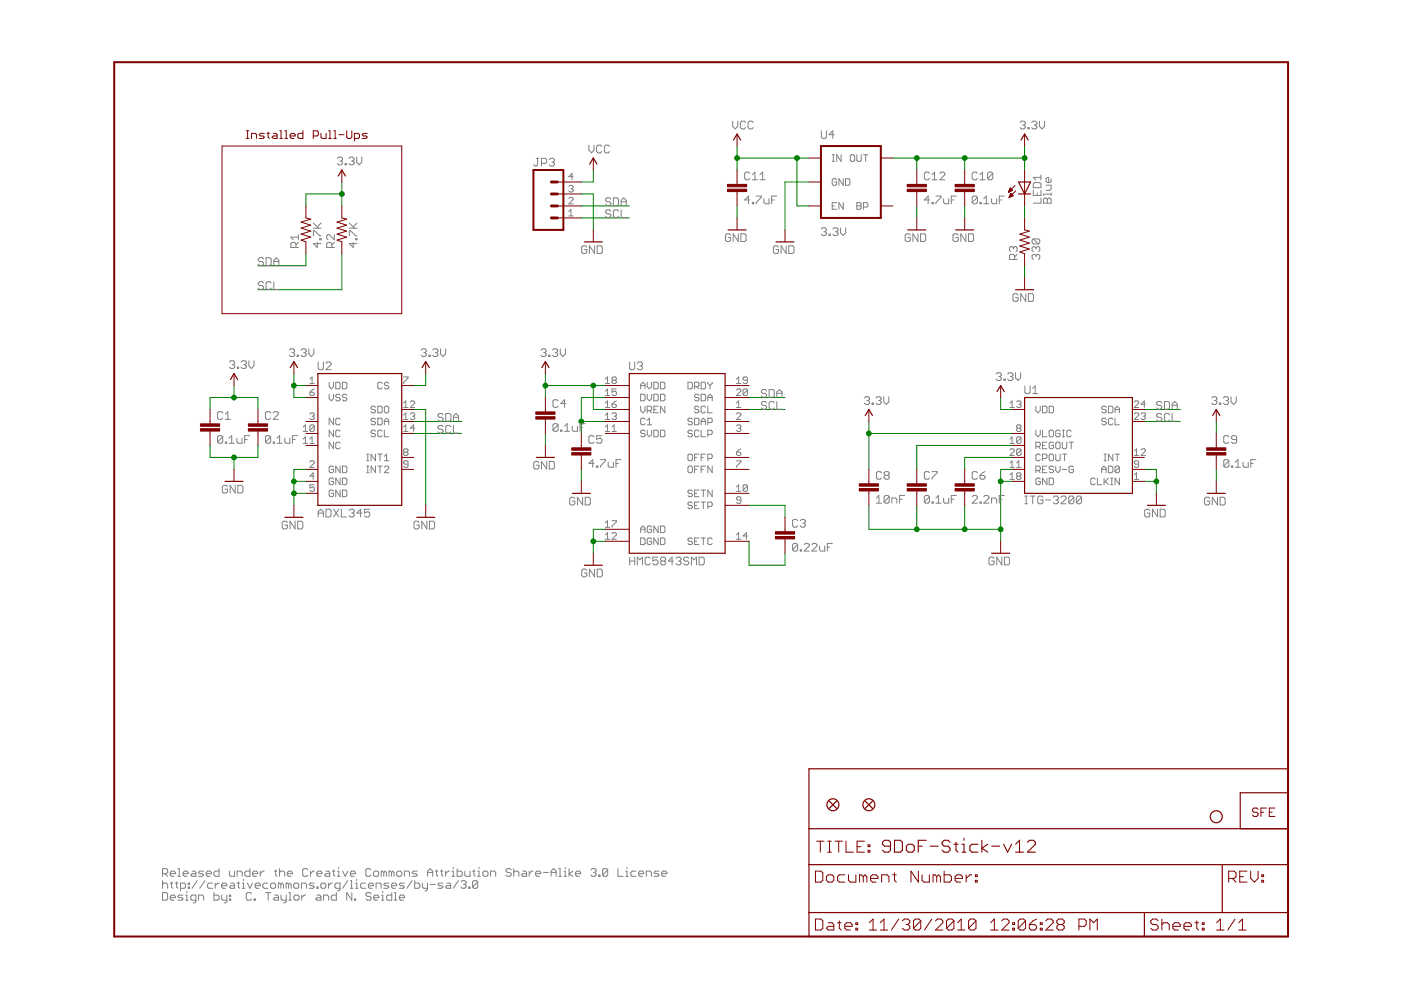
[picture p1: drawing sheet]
<svg xmlns="http://www.w3.org/2000/svg" width="297mm" height="210mm" viewBox="0 0 297 210" stroke-linecap="round" stroke-linejoin="round" font-family="sans-serif">
<g fill="#008000" stroke="#008000" stroke-width=".21">
<path d="M62.3 84.3h2.6z"/>
<path d="M62.3 81.7v2.6z"/>
<path d="M62.3 79.2v2.5z"/>
<path d="M62.3 81.7h2.6z"/>
<path d="M87.7 81.7h2.6z"/>
<path d="M90.3 79.2v2.5z"/>
<path d="M54.7 84.3v2.5z"/>
<path d="M49.6 84.3h5.1z"/>
<path d="M44.5 84.3h5.1z"/>
<path d="M44.5 84.3v2.5z"/>
<path d="M49.6 81.7v2.6z"/>
<path d="M115.6 79.2v2.5z"/>
<path d="M115.6 81.7v2.6z"/>
<path d="M125.8 81.7h2.5z"/>
<path d="M115.6 81.7h10.2z"/>
<path d="M125.8 86.8h2.5z"/>
<path d="M125.8 81.7v5.1z"/>
<path d="M212.2 86.8h2.5z"/>
<path d="M212.2 84.3v2.5z"/>
<path d="M257.9 89.4v2.5z"/>
<path d="M189.3 33.5h5.1z"/>
<path d="M194.4 33.5h10.1z"/>
<path d="M194.4 33.5v2.5z"/>
<path d="M204.5 33.5v2.5z"/>
<path d="M204.5 33.5h12.7z"/>
<path d="M217.2 33.5v2.5z"/>
<path d="M217.2 31v2.5z"/>
<path d="M64.9 41.1v2.6z"/>
<path d="M64.9 41.1h7.6z"/>
<path d="M72.5 38.6v2.5z"/>
<path d="M72.5 41.1v2.6z"/>
<path d="M184.2 91.9h30.5z"/>
<path d="M184.2 91.9v7.6z"/>
<path d="M184.2 89.4v2.5z"/>
<path d="M62.3 99.5h2.6z"/>
<path d="M62.3 99.5v2.6z"/>
<path d="M62.3 102.1v2.5z"/>
<path d="M62.3 104.6v2.5z"/>
<path d="M62.3 102.1h2.6z"/>
<path d="M62.3 104.6h2.6z"/>
<path d="M87.7 86.8h2.6z"/>
<path d="M90.3 86.8v20.3z"/>
<path d="M54.7 94.4v2.6z"/>
<path d="M49.6 97h5.1z"/>
<path d="M44.5 97h5.1z"/>
<path d="M44.5 94.4v2.6z"/>
<path d="M49.6 97v2.5z"/>
<path d="M125.8 112.2h2.5z"/>
<path d="M125.8 112.2v2.6z"/>
<path d="M125.8 114.8v2.5z"/>
<path d="M125.8 114.8h2.5z"/>
<path d="M115.6 91.9v2.5z"/>
<path d="M123.3 99.5v2.6z"/>
<path d="M212.2 99.5h2.5z"/>
<path d="M212.2 99.5v2.6z"/>
<path d="M212.2 102.1h2.5z"/>
<path d="M212.2 102.1v10.1z"/>
<path d="M212.2 112.2v2.6z"/>
<path d="M204.5 107.1v5.1z"/>
<path d="M204.5 112.2h7.7z"/>
<path d="M194.4 107.1v5.1z"/>
<path d="M194.4 112.2h10.1z"/>
<path d="M184.2 107.1v5.1z"/>
<path d="M184.2 112.2h10.2z"/>
<path d="M257.9 99.5v2.6z"/>
<path d="M242.6 102.1h2.6z"/>
<path d="M242.6 99.5h2.6z"/>
<path d="M245.2 99.5v2.6z"/>
<path d="M245.2 102.1v2.5z"/>
<path d="M123.3 41.1h2.5z"/>
<path d="M125.8 41.1v7.6z"/>
<path d="M166.4 38.6h5.1z"/>
<path d="M166.4 38.6v10.1z"/>
<path d="M204.5 43.7v2.5z"/>
<path d="M194.4 43.7v2.5z"/>
<path d="M156.3 43.7v2.5z"/>
<path d="M217.2 56.3v2.6z"/>
<path d="M87.7 89.4h10.2z"/>
<path d="M158.8 84.3h7.6z"/>
<path d="M242.6 86.8h7.7z"/>
<path d="M123.3 43.7h10.1z"/>
<path d="M64.9 53.8v2.5z"/>
<path d="M54.7 56.3h10.2z"/>
<path d="M87.7 91.9h10.2z"/>
<path d="M158.8 86.8h7.6z"/>
<path d="M242.6 89.4h7.7z"/>
<path d="M123.3 46.2h10.1z"/>
<path d="M72.5 53.8v7.6z"/>
<path d="M54.7 61.4h17.8z"/>
<path d="M123.3 84.3h5z"/>
<path d="M123.3 84.3v5.1z"/>
<path d="M123.3 89.4v2.5z"/>
<path d="M123.3 89.4h5z"/>
<path d="M158.8 107.1h7.6z"/>
<path d="M166.4 107.1v2.6z"/>
<path d="M158.8 114.8v5z"/>
<path d="M158.8 119.8h7.6z"/>
<path d="M166.4 117.3v2.5z"/>
<path d="M204.5 97h10.2z"/>
<path d="M204.5 97v2.5z"/>
<path d="M194.4 94.4h20.3z"/>
<path d="M194.4 94.4v5.1z"/>
<path d="M123.3 38.6h2.5z"/>
<path d="M125.8 36v2.6z"/>
<path d="M169 33.5h2.5z"/>
<path d="M156.3 33.5h12.7z"/>
<path d="M169 43.7h2.5z"/>
<path d="M169 33.5v10.2z"/>
<path d="M156.3 33.5v2.5z"/>
<path d="M156.3 31v2.5z"/>
<path d="M217.2 43.7v2.5z"/>
<circle cx="62.3" cy="81.7" r=".51"/>
<circle cx="49.6" cy="84.3" r=".51"/>
<circle cx="115.6" cy="81.7" r=".51"/>
<circle cx="125.8" cy="81.7" r=".51"/>
<circle cx="194.4" cy="33.5" r=".51"/>
<circle cx="204.5" cy="33.5" r=".51"/>
<circle cx="217.2" cy="33.5" r=".51"/>
<circle cx="72.5" cy="41.1" r=".51"/>
<circle cx="184.2" cy="91.9" r=".51"/>
<circle cx="62.3" cy="102.1" r=".51"/>
<circle cx="62.3" cy="104.6" r=".51"/>
<circle cx="49.6" cy="97" r=".51"/>
<circle cx="125.8" cy="114.8" r=".51"/>
<circle cx="212.2" cy="102.1" r=".51"/>
<circle cx="212.2" cy="112.2" r=".51"/>
<circle cx="204.5" cy="112.2" r=".51"/>
<circle cx="194.4" cy="112.2" r=".51"/>
<circle cx="245.2" cy="102.1" r=".51"/>
<circle cx="123.3" cy="89.4" r=".51"/>
<circle cx="169" cy="33.5" r=".51"/>
<circle cx="156.3" cy="33.5" r=".51"/>
</g>
<g fill="#800000" stroke="#800000" stroke-width=".21">
<path d="M47.1 31h38.1z"/>
<path d="M85.2 31v35.5z"/>
<path d="M47.1 66.5h38.1z"/>
<path d="M47.1 31v35.5z"/>
<path d="M52.2 29.4h.6z"/>
<path d="M52.5 27.7v1.7z"/>
<path d="M52.2 27.7h.6z"/>
<path d="M53.3 28.3v1.1z"/>
<path d="M53.3 28.3h.8z"/>
<path d="M54.1 28.3l.3 .3z"/>
<path d="M54.4 28.6v.8z"/>
<path d="M54.9 29.4h.9z"/>
<path d="M55.8 29.4l.2-.3z"/>
<path d="M55.8 28.8l.2 .3z"/>
<path d="M55.2 28.8h.6z"/>
<path d="M54.9 28.6l.3 .2z"/>
<path d="M54.9 28.6l.3-.3z"/>
<path d="M55.2 28.3h.8z"/>
<path d="M56.9 28v1.1z"/>
<path d="M56.9 29.1l.2 .3z"/>
<path d="M56.6 28.3h.5z"/>
<path d="M58 28.3h.5z"/>
<path d="M58.5 28.3l.3 .3z"/>
<path d="M58.8 28.6v.8z"/>
<path d="M58 29.4h.8z"/>
<path d="M57.7 29.1l.3 .3z"/>
<path d="M57.7 29.1l.3-.3z"/>
<path d="M58 28.8h.8z"/>
<path d="M59.3 27.7h.3z"/>
<path d="M59.6 27.7v1.7z"/>
<path d="M59.3 29.4h.6z"/>
<path d="M60.4 27.7h.3z"/>
<path d="M60.7 27.7v1.7z"/>
<path d="M60.4 29.4h.6z"/>
<path d="M61.8 29.4h.5z"/>
<path d="M61.5 29.1l.3 .3z"/>
<path d="M61.5 28.6v.5z"/>
<path d="M61.8 28.3l-.3 .3z"/>
<path d="M61.8 28.3h.5z"/>
<path d="M62.3 28.3l.3 .3z"/>
<path d="M62.6 28.6v.2z"/>
<path d="M61.5 28.8h1.1z"/>
<path d="M64.2 27.7v1.7z"/>
<path d="M63.4 29.4h.8z"/>
<path d="M63.1 29.1l.3 .3z"/>
<path d="M63.1 28.6v.5z"/>
<path d="M63.1 28.6l.3-.3z"/>
<path d="M63.4 28.3h.8z"/>
<path d="M66.4 27.7v1.7z"/>
<path d="M66.4 27.7h.8z"/>
<path d="M67.2 27.7l.3 .3z"/>
<path d="M67.5 28v.6z"/>
<path d="M67.5 28.6l-.3 .2z"/>
<path d="M66.4 28.8h.8z"/>
<path d="M68.1 28.3v.8z"/>
<path d="M68.1 29.1l.2 .3z"/>
<path d="M68.3 29.4h.8z"/>
<path d="M69.1 28.3v1.1z"/>
<path d="M69.7 27.7h.3z"/>
<path d="M70 27.7v1.7z"/>
<path d="M69.7 29.4h.5z"/>
<path d="M70.8 27.7h.3z"/>
<path d="M71.1 27.7v1.7z"/>
<path d="M70.8 29.4h.5z"/>
<path d="M71.9 28.6h1.1z"/>
<path d="M73.5 27.7v1.4z"/>
<path d="M73.5 29.1l.3 .3z"/>
<path d="M73.8 29.4h.5z"/>
<path d="M74.3 29.4l.3-.3z"/>
<path d="M74.6 27.7v1.4z"/>
<path d="M75.1 28.3v1.6z"/>
<path d="M75.1 28.3h.9z"/>
<path d="M76 28.3l.2 .3z"/>
<path d="M76.2 28.6v.5z"/>
<path d="M76.2 29.1l-.2 .3z"/>
<path d="M75.1 29.4h.9z"/>
<path d="M76.8 29.4h.8z"/>
<path d="M77.6 29.4l.3-.3z"/>
<path d="M77.6 28.8l.3 .3z"/>
<path d="M77 28.8h.6z"/>
<path d="M76.8 28.6l.2 .2z"/>
<path d="M77 28.3l-.2 .3z"/>
<path d="M77 28.3h.9z"/>
<path d="M172.9 194.9v2.3z"/>
<path d="M172.9 197.2h1.2z"/>
<path d="M174.1 197.2l.4-.4z"/>
<path d="M174.5 195.2v1.6z"/>
<path d="M174.1 194.9l.4 .3z"/>
<path d="M172.9 194.9h1.2z"/>
<path d="M175.6 195.6h.8z"/>
<path d="M176.4 195.6l.4 .4z"/>
<path d="M176.8 196v1.2z"/>
<path d="M175.6 197.2h1.2z"/>
<path d="M175.2 196.8l.4 .4z"/>
<path d="M175.2 196.8l.4-.4z"/>
<path d="M175.6 196.4h1.2z"/>
<path d="M177.9 195.2v1.6z"/>
<path d="M177.9 196.8l.5 .4z"/>
<path d="M177.6 195.6h.8z"/>
<path d="M179.5 197.2h.8z"/>
<path d="M179.1 196.8l.4 .4z"/>
<path d="M179.1 196v.8z"/>
<path d="M179.1 196l.4-.4z"/>
<path d="M179.5 195.6h.8z"/>
<path d="M180.3 195.6l.4 .4z"/>
<path d="M180.7 196v.4z"/>
<path d="M179.1 196.4h1.6z"/>
<path d="M181.5 195.6h.3z"/>
<path d="M181.8 195.6v.4z"/>
<path d="M181.5 196h.3z"/>
<path d="M181.5 195.6v.4z"/>
<path d="M181.5 196.8h.3z"/>
<path d="M181.8 196.8v.4z"/>
<path d="M181.5 197.2h.3z"/>
<path d="M181.5 196.8v.4z"/>
<path d="M184.3 195.6l.8-.7z"/>
<path d="M185.1 194.9v2.3z"/>
<path d="M184.3 197.2h1.6z"/>
<path d="M186.6 195.6l.8-.7z"/>
<path d="M187.4 194.9v2.3z"/>
<path d="M186.6 197.2h1.6z"/>
<path d="M190.5 194.9l-1.5 2.3z"/>
<path d="M191.3 195.2l.4-.3z"/>
<path d="M191.7 194.9h.8z"/>
<path d="M192.5 194.9l.4 .3z"/>
<path d="M192.9 195.2v.4z"/>
<path d="M192.5 196l.4-.4z"/>
<path d="M192.1 196h.4z"/>
<path d="M192.5 196l.4 .4z"/>
<path d="M192.9 196.4v.4z"/>
<path d="M192.5 197.2l.4-.4z"/>
<path d="M191.7 197.2h.8z"/>
<path d="M191.3 196.8l.4 .4z"/>
<path d="M193.7 195.2v1.6z"/>
<path d="M194.1 194.9l-.4 .3z"/>
<path d="M194.1 194.9h.7z"/>
<path d="M194.8 194.9l.4 .3z"/>
<path d="M195.2 195.2v1.6z"/>
<path d="M195.2 196.8l-.4 .4z"/>
<path d="M194.1 197.2h.7z"/>
<path d="M193.7 196.8l.4 .4z"/>
<path d="M195.2 195.2l-1.5 1.6z"/>
<path d="M197.6 194.9l-1.6 2.3z"/>
<path d="M198.4 197.2h1.5z"/>
<path d="M198.4 197.2l1.5-1.6z"/>
<path d="M199.9 195.2v.4z"/>
<path d="M199.5 194.9l.4 .3z"/>
<path d="M198.7 194.9h.8z"/>
<path d="M198.7 194.9l-.3 .3z"/>
<path d="M200.7 195.2v1.6z"/>
<path d="M200.7 195.2l.4-.3z"/>
<path d="M201.1 194.9h.7z"/>
<path d="M201.8 194.9l.4 .3z"/>
<path d="M202.2 195.2v1.6z"/>
<path d="M201.8 197.2l.4-.4z"/>
<path d="M201.1 197.2h.7z"/>
<path d="M200.7 196.8l.4 .4z"/>
<path d="M200.7 196.8l1.5-1.6z"/>
<path d="M203.8 194.9l-.8 .7z"/>
<path d="M203.8 194.9v2.3z"/>
<path d="M203 197.2h1.6z"/>
<path d="M205.4 195.2v1.6z"/>
<path d="M205.4 195.2l.3-.3z"/>
<path d="M205.7 194.9h.8z"/>
<path d="M206.5 194.9l.4 .3z"/>
<path d="M206.9 195.2v1.6z"/>
<path d="M206.5 197.2l.4-.4z"/>
<path d="M205.7 197.2h.8z"/>
<path d="M205.4 196.8l.3 .4z"/>
<path d="M205.4 196.8l1.5-1.6z"/>
<path d="M210 195.6l.8-.7z"/>
<path d="M210.8 194.9v2.3z"/>
<path d="M210 197.2h1.6z"/>
<path d="M212.4 197.2h1.5z"/>
<path d="M212.4 197.2l1.5-1.6z"/>
<path d="M213.9 195.2v.4z"/>
<path d="M213.6 194.9l.3 .3z"/>
<path d="M212.8 194.9h.8z"/>
<path d="M212.8 194.9l-.4 .3z"/>
<path d="M214.7 195.6h.4z"/>
<path d="M215.1 195.6v.4z"/>
<path d="M214.7 196h.4z"/>
<path d="M214.7 195.6v.4z"/>
<path d="M214.7 196.8h.4z"/>
<path d="M215.1 196.8v.4z"/>
<path d="M214.7 197.2h.4z"/>
<path d="M214.7 196.8v.4z"/>
<path d="M215.9 195.2v1.6z"/>
<path d="M215.9 195.2l.4-.3z"/>
<path d="M216.3 194.9h.7z"/>
<path d="M217 194.9l.4 .3z"/>
<path d="M217.4 195.2v1.6z"/>
<path d="M217 197.2l.4-.4z"/>
<path d="M216.3 197.2h.7z"/>
<path d="M215.9 196.8l.4 .4z"/>
<path d="M215.9 196.8l1.5-1.6z"/>
<path d="M219 195.2l.8-.3z"/>
<path d="M218.2 196l.8-.8z"/>
<path d="M218.2 196v.8z"/>
<path d="M218.2 196.8l.4 .4z"/>
<path d="M218.6 197.2h.8z"/>
<path d="M219.8 196.8l-.4 .4z"/>
<path d="M219.8 196.4v.4z"/>
<path d="M219.4 196l.4 .4z"/>
<path d="M218.2 196h1.2z"/>
<path d="M220.6 195.6h.4z"/>
<path d="M221 195.6v.4z"/>
<path d="M220.6 196h.4z"/>
<path d="M220.6 195.6v.4z"/>
<path d="M220.6 196.8h.4z"/>
<path d="M221 196.8v.4z"/>
<path d="M220.6 197.2h.4z"/>
<path d="M220.6 196.8v.4z"/>
<path d="M221.7 197.2h1.6z"/>
<path d="M221.7 197.2l1.6-1.6z"/>
<path d="M223.3 195.2v.4z"/>
<path d="M222.9 194.9l.4 .3z"/>
<path d="M222.1 194.9h.8z"/>
<path d="M221.7 195.2l.4-.3z"/>
<path d="M224.1 195.2l.4-.3z"/>
<path d="M224.5 194.9h.7z"/>
<path d="M225.2 194.9l.4 .3z"/>
<path d="M225.6 195.2v.4z"/>
<path d="M225.2 196l.4-.4z"/>
<path d="M225.2 196l.4 .4z"/>
<path d="M225.6 196.4v.4z"/>
<path d="M225.2 197.2l.4-.4z"/>
<path d="M224.5 197.2h.7z"/>
<path d="M224.1 196.8l.4 .4z"/>
<path d="M224.1 196.4v.4z"/>
<path d="M224.1 196.4l.4-.4z"/>
<path d="M224.1 195.6l.4 .4z"/>
<path d="M224.1 195.2v.4z"/>
<path d="M224.5 196h.7z"/>
<path d="M228.7 194.9v2.3z"/>
<path d="M228.7 194.9h1.2z"/>
<path d="M229.9 194.9l.4 .3z"/>
<path d="M230.3 195.2v.8z"/>
<path d="M230.3 196l-.4 .4z"/>
<path d="M228.7 196.4h1.2z"/>
<path d="M231.1 194.9v2.3z"/>
<path d="M231.1 194.9l.8 .7z"/>
<path d="M231.9 195.6l.7-.7z"/>
<path d="M232.6 194.9v2.3z"/>
<path d="M245.2 194.9l.4 .3z"/>
<path d="M244.4 194.9h.8z"/>
<path d="M244 195.2l.4-.3z"/>
<path d="M244 195.2v.4z"/>
<path d="M244 195.6l.4 .4z"/>
<path d="M244.4 196h.8z"/>
<path d="M245.2 196l.4 .4z"/>
<path d="M245.6 196.4v.4z"/>
<path d="M245.6 196.8l-.4 .4z"/>
<path d="M244.4 197.2h.8z"/>
<path d="M244 196.8l.4 .4z"/>
<path d="M246.3 194.9v2.3z"/>
<path d="M246.3 196l.4-.4z"/>
<path d="M246.7 195.6h.8z"/>
<path d="M247.5 195.6l.4 .4z"/>
<path d="M247.9 196v1.2z"/>
<path d="M249.1 197.2h.8z"/>
<path d="M248.7 196.8l.4 .4z"/>
<path d="M248.7 196v.8z"/>
<path d="M248.7 196l.4-.4z"/>
<path d="M249.1 195.6h.8z"/>
<path d="M249.9 195.6l.3 .4z"/>
<path d="M250.2 196v.4z"/>
<path d="M248.7 196.4h1.5z"/>
<path d="M251.4 197.2h.8z"/>
<path d="M251 196.8l.4 .4z"/>
<path d="M251 196v.8z"/>
<path d="M251 196l.4-.4z"/>
<path d="M251.4 195.6h.8z"/>
<path d="M252.2 195.6l.4 .4z"/>
<path d="M252.6 196v.4z"/>
<path d="M251 196.4h1.6z"/>
<path d="M253.7 195.2v1.6z"/>
<path d="M253.7 196.8l.4 .4z"/>
<path d="M253.3 195.6h.8z"/>
<path d="M254.9 195.6h.4z"/>
<path d="M255.3 195.6v.4z"/>
<path d="M254.9 196h.4z"/>
<path d="M254.9 195.6v.4z"/>
<path d="M254.9 196.8h.4z"/>
<path d="M255.3 196.8v.4z"/>
<path d="M254.9 197.2h.4z"/>
<path d="M254.9 196.8v.4z"/>
<path d="M258 195.6l.7-.7z"/>
<path d="M258.7 194.9v2.3z"/>
<path d="M258 197.2h1.5z"/>
<path d="M261.9 194.9l-1.6 2.3z"/>
<path d="M262.6 195.6l.8-.7z"/>
<path d="M263.4 194.9v2.3z"/>
<path d="M262.6 197.2h1.6z"/>
<path d="M260.5 184.7v2.3z"/>
<path d="M260.5 184.7h1.2z"/>
<path d="M261.7 184.7l.4 .4z"/>
<path d="M262.1 185.1v.8z"/>
<path d="M262.1 185.9l-.4 .3z"/>
<path d="M260.5 186.2h1.2z"/>
<path d="M261.3 186.2l.8 .8z"/>
<path d="M262.8 184.7h1.6z"/>
<path d="M262.8 184.7v2.3z"/>
<path d="M262.8 187h1.6z"/>
<path d="M262.8 185.9h.8z"/>
<path d="M265.2 184.7v1.5z"/>
<path d="M265.2 186.2l.8 .8z"/>
<path d="M266 187l.7-.8z"/>
<path d="M266.7 184.7v1.5z"/>
<path d="M267.5 185.5h.4z"/>
<path d="M267.9 185.5v.4z"/>
<path d="M267.5 185.9h.4z"/>
<path d="M267.5 185.5v.4z"/>
<path d="M267.5 186.6h.4z"/>
<path d="M267.9 186.6v.4z"/>
<path d="M267.5 187h.4z"/>
<path d="M267.5 186.6v.4z"/>
<path d="M173.9 178.4v2.3z"/>
<path d="M173.1 178.4h1.6z"/>
<path d="M175.5 180.7h.8z"/>
<path d="M175.9 178.4v2.3z"/>
<path d="M175.5 178.4h.8z"/>
<path d="M177.8 178.4v2.3z"/>
<path d="M177 178.4h1.6z"/>
<path d="M179.4 178.4v2.3z"/>
<path d="M179.4 180.7h1.5z"/>
<path d="M181.7 178.4h1.6z"/>
<path d="M181.7 178.4v2.3z"/>
<path d="M181.7 180.7h1.6z"/>
<path d="M181.7 179.5h.8z"/>
<path d="M184 179.1h.4z"/>
<path d="M184.4 179.1v.4z"/>
<path d="M184 179.5h.4z"/>
<path d="M184 179.1v.4z"/>
<path d="M184 180.3h.4z"/>
<path d="M184.4 180.3v.4z"/>
<path d="M184 180.7h.4z"/>
<path d="M184 180.3v.4z"/>
<path d="M172.9 184.7v2.3z"/>
<path d="M172.9 187h1.2z"/>
<path d="M174.1 187l.4-.4z"/>
<path d="M174.5 185.1v1.5z"/>
<path d="M174.1 184.7l.4 .4z"/>
<path d="M172.9 184.7h1.2z"/>
<path d="M175.6 187h.8z"/>
<path d="M176.4 187l.4-.4z"/>
<path d="M176.8 185.9v.7z"/>
<path d="M176.4 185.5l.4 .4z"/>
<path d="M175.6 185.5h.8z"/>
<path d="M175.2 185.9l.4-.4z"/>
<path d="M175.2 185.9v.7z"/>
<path d="M175.2 186.6l.4 .4z"/>
<path d="M177.9 185.5h1.2z"/>
<path d="M177.9 185.5l-.3 .4z"/>
<path d="M177.6 185.9v.7z"/>
<path d="M177.6 186.6l.3 .4z"/>
<path d="M177.9 187h1.2z"/>
<path d="M179.9 185.5v1.1z"/>
<path d="M179.9 186.6l.4 .4z"/>
<path d="M180.3 187h1.2z"/>
<path d="M181.5 185.5v1.5z"/>
<path d="M182.2 185.5v1.5z"/>
<path d="M182.2 185.5h.4z"/>
<path d="M182.6 185.5l.4 .4z"/>
<path d="M183 185.9v1.1z"/>
<path d="M183 185.9l.4-.4z"/>
<path d="M183.4 185.5l.4 .4z"/>
<path d="M183.8 185.9v1.1z"/>
<path d="M185 187h.7z"/>
<path d="M184.6 186.6l.4 .4z"/>
<path d="M184.6 185.9v.7z"/>
<path d="M184.6 185.9l.4-.4z"/>
<path d="M185 185.5h.7z"/>
<path d="M185.7 185.5l.4 .4z"/>
<path d="M186.1 185.9v.3z"/>
<path d="M184.6 186.2h1.5z"/>
<path d="M186.9 185.5v1.5z"/>
<path d="M186.9 185.5h1.2z"/>
<path d="M188.1 185.5l.4 .4z"/>
<path d="M188.5 185.9v1.1z"/>
<path d="M189.7 185.1v1.5z"/>
<path d="M189.7 186.6l.3 .4z"/>
<path d="M189.3 185.5h.7z"/>
<path d="M193.1 184.7v2.3z"/>
<path d="M193.1 184.7l1.6 2.3z"/>
<path d="M194.7 184.7v2.3z"/>
<path d="M195.5 185.5v1.1z"/>
<path d="M195.5 186.6l.4 .4z"/>
<path d="M195.9 187h1.1z"/>
<path d="M197 185.5v1.5z"/>
<path d="M197.8 185.5v1.5z"/>
<path d="M197.8 185.5h.4z"/>
<path d="M198.2 185.5l.4 .4z"/>
<path d="M198.6 185.9v1.1z"/>
<path d="M198.6 185.9l.4-.4z"/>
<path d="M199 185.5l.4 .4z"/>
<path d="M199.4 185.9v1.1z"/>
<path d="M200.2 184.7v2.3z"/>
<path d="M200.2 187h1.1z"/>
<path d="M201.7 186.6l-.4 .4z"/>
<path d="M201.7 185.9v.7z"/>
<path d="M201.3 185.5l.4 .4z"/>
<path d="M200.2 185.5h1.1z"/>
<path d="M202.9 187h.8z"/>
<path d="M202.5 186.6l.4 .4z"/>
<path d="M202.5 185.9v.7z"/>
<path d="M202.5 185.9l.4-.4z"/>
<path d="M202.9 185.5h.8z"/>
<path d="M203.7 185.5l.4 .4z"/>
<path d="M204.1 185.9v.3z"/>
<path d="M202.5 186.2h1.6z"/>
<path d="M204.9 185.5v1.5z"/>
<path d="M204.9 186.2l.7-.7z"/>
<path d="M205.6 185.5h.4z"/>
<path d="M206.8 185.5h.4z"/>
<path d="M207.2 185.5v.4z"/>
<path d="M206.8 185.9h.4z"/>
<path d="M206.8 185.5v.4z"/>
<path d="M206.8 186.6h.4z"/>
<path d="M207.2 186.6v.4z"/>
<path d="M206.8 187h.4z"/>
<path d="M206.8 186.6v.4z"/>
<path d="M240.1 102.1h2.5z"/>
<path d="M214.7 91.9h2.5z"/>
<path d="M240.1 99.5h2.5z"/>
<path d="M214.7 94.4h2.5z"/>
<path d="M214.7 99.5h2.5z"/>
<path d="M240.1 97h2.5z"/>
<path d="M240.1 86.8h2.5z"/>
<path d="M240.1 89.4h2.5z"/>
<path d="M214.7 97h2.5z"/>
<path d="M214.7 102.1h2.5z"/>
<path d="M214.7 86.8h2.5z"/>
<path d="M64.9 81.7h2.5z"/>
<path d="M64.9 94.4h2.5z"/>
<path d="M64.9 89.4h2.5z"/>
<path d="M64.9 102.1h2.5z"/>
<path d="M64.9 104.6h2.5z"/>
<path d="M64.9 84.3h2.5z"/>
<path d="M85.2 81.7h2.5z"/>
<path d="M85.2 97h2.5z"/>
<path d="M85.2 99.5h2.5z"/>
<path d="M64.9 99.5h2.5z"/>
<path d="M64.9 91.9h2.5z"/>
<path d="M85.2 86.8h2.5z"/>
<path d="M85.2 89.4h2.5z"/>
<path d="M85.2 91.9h2.5z"/>
<path d="M128.3 81.7h5.1z"/>
<path d="M153.7 81.7h5.1z"/>
<path d="M153.7 84.3h5.1z"/>
<path d="M128.3 112.2h5.1z"/>
<path d="M128.3 86.8h5.1z"/>
<path d="M153.7 91.9h5.1z"/>
<path d="M153.7 89.4h5.1z"/>
<path d="M153.7 86.8h5.1z"/>
<path d="M128.3 89.4h5.1z"/>
<path d="M153.7 114.8h5.1z"/>
<path d="M128.3 84.3h5.1z"/>
<path d="M128.3 114.8h5.1z"/>
<path d="M128.3 91.9h5.1z"/>
<path d="M153.7 104.6h5.1z"/>
<path d="M153.7 107.1h5.1z"/>
<path d="M153.7 99.5h5.1z"/>
<path d="M153.7 97h5.1z"/>
<path d="M44.5 86.8v2.6z"/>
<path d="M44.5 91.9v2.5z"/>
<path d="M44.5 89.4v.5z"/>
<path d="M44.5 91.4v.5z"/>
<path d="M54.7 86.8v2.6z"/>
<path d="M54.7 91.9v2.5z"/>
<path d="M54.7 89.4v.5z"/>
<path d="M54.7 91.4v.5z"/>
<path d="M62.3 76.7v2.5z"/>
<path d="M90.3 76.7v2.5z"/>
<path d="M62.3 107.1v2.6z"/>
<path d="M90.3 107.1v2.6z"/>
<path d="M49.6 79.2v2.5z"/>
<path d="M49.6 99.5v2.6z"/>
<path d="M166.4 109.7v2.5z"/>
<path d="M166.4 114.8v2.5z"/>
<path d="M166.4 112.2v.5z"/>
<path d="M166.4 114.3v.5z"/>
<path d="M115.6 84.3v2.5z"/>
<path d="M115.6 89.4v2.5z"/>
<path d="M115.6 86.8v.5z"/>
<path d="M115.6 88.9v.5z"/>
<path d="M123.3 91.9v2.5z"/>
<path d="M123.3 97v2.5z"/>
<path d="M123.3 94.4v.6z"/>
<path d="M123.3 96.5v.5z"/>
<path d="M115.6 76.7v2.5z"/>
<path d="M125.8 117.3v2.5z"/>
<path d="M123.3 102.1v2.5z"/>
<path d="M115.6 94.4v2.6z"/>
<path d="M204.5 99.5v2.6z"/>
<path d="M204.5 104.6v2.5z"/>
<path d="M204.5 102.1v.5z"/>
<path d="M204.5 104.1v.5z"/>
<path d="M194.4 99.5v2.6z"/>
<path d="M194.4 104.6v2.5z"/>
<path d="M194.4 102.1v.5z"/>
<path d="M194.4 104.1v.5z"/>
<path d="M184.2 99.5v2.6z"/>
<path d="M184.2 104.6v2.5z"/>
<path d="M184.2 102.1v.5z"/>
<path d="M184.2 104.1v.5z"/>
<path d="M257.9 91.9v2.5z"/>
<path d="M257.9 97v2.5z"/>
<path d="M257.9 94.4v.6z"/>
<path d="M257.9 96.5v.5z"/>
<path d="M212.2 114.8v2.5z"/>
<path d="M212.2 81.7v2.6z"/>
<path d="M257.9 102.1v2.5z"/>
<path d="M257.9 86.8v2.6z"/>
<path d="M245.2 104.6v2.5z"/>
<path d="M118.2 46.2h5.1z"/>
<path d="M118.2 43.7h5.1z"/>
<path d="M118.2 41.1h5.1z"/>
<path d="M118.2 38.6h5.1z"/>
<path d="M171.5 33.5h2.6z"/>
<path d="M171.5 38.6h2.6z"/>
<path d="M186.8 33.5h2.5z"/>
<path d="M171.5 43.7h2.6z"/>
<path d="M186.8 43.7h2.5z"/>
<path d="M166.4 48.7v2.6z"/>
<path d="M204.5 36v2.6z"/>
<path d="M204.5 41.1v2.6z"/>
<path d="M204.5 38.6v.5z"/>
<path d="M204.5 40.6v.5z"/>
<path d="M204.5 46.2v2.5z"/>
<path d="M64.9 43.7v2.5z"/>
<path d="M64.9 51.3v2.5z"/>
<path d="M63.8 50.9l1.1 .4z"/>
<path d="M63.8 50.9l2.1-.6z"/>
<path d="M63.8 49.6l2.1 .7z"/>
<path d="M63.8 49.6l2.1-.6z"/>
<path d="M63.8 48.4l2.1 .6z"/>
<path d="M63.8 48.4l2.1-.7z"/>
<path d="M63.8 47.1l2.1 .6z"/>
<path d="M63.8 47.1l2.1-.6z"/>
<path d="M64.9 46.2l1 .3z"/>
<path d="M72.5 43.7v2.5z"/>
<path d="M72.5 51.3v2.5z"/>
<path d="M71.5 50.9l1 .4z"/>
<path d="M71.5 50.9l2-.6z"/>
<path d="M71.5 49.6l2 .7z"/>
<path d="M71.5 49.6l2-.6z"/>
<path d="M71.5 48.4l2 .6z"/>
<path d="M71.5 48.4l2-.7z"/>
<path d="M71.5 47.1l2 .6z"/>
<path d="M71.5 47.1l2-.6z"/>
<path d="M72.5 46.2l1 .3z"/>
<path d="M72.5 36v2.6z"/>
<path d="M266.4 171.3l.3 .3z"/>
<path d="M265.9 171.3h.5z"/>
<path d="M265.9 171.3l-.3 .3z"/>
<path d="M265.6 171.6v.3z"/>
<path d="M265.6 171.9l.3 .3z"/>
<path d="M265.9 172.2h.5z"/>
<path d="M266.4 172.2l.3 .3z"/>
<path d="M266.7 172.5v.3z"/>
<path d="M266.7 172.8l-.3 .3z"/>
<path d="M265.9 173.1h.5z"/>
<path d="M265.6 172.8l.3 .3z"/>
<path d="M267.3 171.3v1.8z"/>
<path d="M267.3 171.3h1.2z"/>
<path d="M267.3 172.2h.6z"/>
<path d="M269.1 171.3h1.2z"/>
<path d="M269.1 171.3v1.8z"/>
<path d="M269.1 173.1h1.2z"/>
<path d="M269.1 172.2h.6z"/>
<path d="M194.4 36v2.6z"/>
<path d="M194.4 41.1v2.6z"/>
<path d="M194.4 38.6v.5z"/>
<path d="M194.4 40.6v.5z"/>
<path d="M194.4 46.2v2.5z"/>
<path d="M156.3 36v2.6z"/>
<path d="M156.3 41.1v2.6z"/>
<path d="M156.3 38.6v.5z"/>
<path d="M156.3 40.6v.5z"/>
<path d="M156.3 46.2v2.5z"/>
<path d="M156.3 28.4v2.6z"/>
<path d="M125.8 33.5v2.5z"/>
<path d="M125.8 48.7v2.6z"/>
<path d="M217.2 41.1v2.6z"/>
<path d="M217.2 36v2.6z"/>
<path d="M217.2 38.6v2.5z"/>
<path d="M213.8 40.7l1.4-1.4z"/>
<path d="M215.3 40.5l-1.4 1.4z"/>
<path d="M214.2 39.9l-.4 .8z"/>
<path d="M214.2 39.9l.5 .5z"/>
<path d="M213.8 40.7l.9-.3z"/>
<path d="M213.8 40.6h.3z"/>
<path d="M213.9 40.5h.5z"/>
<path d="M214 40.4h.7z"/>
<path d="M214 40.3h.6z"/>
<path d="M214.1 40.1h.4z"/>
<path d="M214.1 40h.2z"/>
<path d="M214.3 41l-.4 .9z"/>
<path d="M214.3 41l.5 .5z"/>
<path d="M213.9 41.9l.9-.4z"/>
<path d="M214 41.8h.1z"/>
<path d="M214 41.7h.4z"/>
<path d="M214.1 41.6h.5z"/>
<path d="M214.1 41.5h.7z"/>
<path d="M214.2 41.3h.5z"/>
<path d="M214.2 41.2h.3z"/>
<path d="M214.3 41.1h.1z"/>
<path d="M217.2 46.2v2.5z"/>
<path d="M217.2 53.8v2.5z"/>
<path d="M216.2 53.4l1 .4z"/>
<path d="M216.2 53.4l2-.6z"/>
<path d="M216.2 52.2l2 .6z"/>
<path d="M216.2 52.2l2-.7z"/>
<path d="M216.2 50.9l2 .6z"/>
<path d="M216.2 50.9l2-.6z"/>
<path d="M216.2 49.6l2 .7z"/>
<path d="M216.2 49.6l2-.6z"/>
<path d="M217.2 48.7l1 .3z"/>
<path d="M217.2 28.4v2.6z"/>
<path d="M217.2 58.9v2.5z"/>
<path d="M184.2 86.8v2.6z"/>
</g>
<g fill="#800000" stroke="#800000" stroke-width=".42">
<path d="M24.2 13.2h248.9z"/>
<path d="M273.1 13.2v185.4z"/>
<path d="M24.2 13.2v185.4z"/>
<path d="M24.2 198.6h248.9z"/>
<path d="M113.1 48.7h6.3z"/>
<path d="M113.1 36v12.7z"/>
<path d="M119.4 36v12.7z"/>
<path d="M113.1 36h6.3z"/>
<path d="M174.1 46.2h12.7z"/>
<path d="M186.8 31v15.2z"/>
<path d="M174.1 31h12.7z"/>
<path d="M174.1 31v15.2z"/>
</g>
<g fill="#800000" stroke="#800000" stroke-width=".25">
<path d="M171.5 198.6h71.1z"/>
<path d="M259.1 183.3h14z"/>
<path d="M171.5 193.5v5.1z"/>
<path d="M171.5 193.5h71.1z"/>
<path d="M171.5 183.3v10.2z"/>
<path d="M273.1 183.3v10.2z"/>
<path d="M242.6 193.5v5.1z"/>
<path d="M242.6 193.5h16.5z"/>
<path d="M242.6 198.6h30.5z"/>
<path d="M259.1 183.3v10.2z"/>
<path d="M171.5 183.3h87.6z"/>
<path d="M259.1 193.5h14z"/>
<path d="M273.1 193.5v5.1z"/>
<path d="M171.5 175.7v7.6z"/>
<path d="M171.5 163h101.6z"/>
<path d="M273.1 163v12.7z"/>
<path d="M171.5 175.7h101.6z"/>
<path d="M171.5 163v12.7z"/>
<path d="M273.1 175.7v7.6z"/>
<path d="M217.2 84.3v20.3z"/>
<path d="M217.2 104.6h22.9z"/>
<path d="M240.1 84.3v20.3z"/>
<path d="M217.2 84.3h22.9z"/>
<path d="M67.4 79.2h17.8z"/>
<path d="M85.2 79.2v27.9z"/>
<path d="M67.4 107.1h17.8z"/>
<path d="M67.4 79.2v27.9z"/>
<path d="M133.4 79.2h20.3z"/>
<path d="M153.7 79.2v38.1z"/>
<path d="M133.4 117.3h20.3z"/>
<path d="M133.4 79.2v38.1z"/>
<path d="M62.3 76.7l.8 1.2z"/>
<path d="M62.3 76.7l-.7 1.2z"/>
<path d="M90.3 76.7l.7 1.2z"/>
<path d="M90.3 76.7l-.8 1.2z"/>
<path d="M60.4 109.7h3.8z"/>
<path d="M88.3 109.7h3.9z"/>
<path d="M49.6 79.2l.8 1.3z"/>
<path d="M49.6 79.2l-.7 1.3z"/>
<path d="M47.7 102.1h3.8z"/>
<path d="M115.6 76.7l.8 1.2z"/>
<path d="M115.6 76.7l-.7 1.2z"/>
<path d="M123.9 119.8h3.8z"/>
<path d="M121.3 104.6h3.9z"/>
<path d="M113.7 97h3.8z"/>
<path d="M210.2 117.3h3.9z"/>
<path d="M212.2 81.7l.7 1.3z"/>
<path d="M212.2 81.7l-.8 1.3z"/>
<path d="M256 104.6h3.8z"/>
<path d="M257.9 86.8l.7 1.3z"/>
<path d="M257.9 86.8l-.8 1.3z"/>
<path d="M243.3 107.1h3.8z"/>
<path d="M164.5 51.3h3.8z"/>
<path d="M202.6 48.7h3.8z"/>
<path d="M72.5 36l.7 1.3z"/>
<path d="M72.5 36l-.8 1.3z"/>
<path d="M263 168.1v7.6z"/>
<path d="M263 175.7h10.1z"/>
<path d="M273.1 168.1v7.6z"/>
<path d="M263 168.1h10.1z"/>
<path d="M192.5 48.7h3.8z"/>
<path d="M154.4 48.7h3.8z"/>
<path d="M156.3 28.4l.7 1.3z"/>
<path d="M156.3 28.4l-.8 1.3z"/>
<path d="M125.8 33.5l.8 1.3z"/>
<path d="M125.8 33.5l-.8 1.3z"/>
<path d="M123.9 51.3h3.8z"/>
<path d="M218.5 38.6l-1.3 2.5z"/>
<path d="M216 38.6l1.2 2.5z"/>
<path d="M217.2 41.1h1.3z"/>
<path d="M216 41.1h1.2z"/>
<path d="M217.2 38.6h1.3z"/>
<path d="M216 38.6h1.2z"/>
<path d="M217.2 28.4l.8 1.3z"/>
<path d="M217.2 28.4l-.7 1.3z"/>
<path d="M215.3 61.4h3.8z"/>
<path d="M175.8 169.9l1.6 1.5z"/>
<path d="M175.8 171.4l1.6-1.5z"/>
<path d="M184.2 86.8l.8 1.3z"/>
<path d="M184.2 86.8l-.7 1.3z"/>
<path d="M183.5 169.9l1.5 1.5z"/>
<path d="M183.5 171.4l1.5-1.5z"/>
</g>
<g fill="#800000" stroke="#800000" stroke-width=".23">
<path d="M187.1 180.3l.4 .4z"/>
<path d="M187.5 180.7h.9z"/>
<path d="M188.4 180.7l.4-.4z"/>
<path d="M188.8 178.6v1.7z"/>
<path d="M188.4 178.2l.4 .4z"/>
<path d="M187.5 178.2h.9z"/>
<path d="M187.5 178.2l-.4 .4z"/>
<path d="M187.1 178.6v.4z"/>
<path d="M187.1 179l.4 .4z"/>
<path d="M187.5 179.4h1.3z"/>
<path d="M189.7 178.2v2.5z"/>
<path d="M189.7 180.7h1.2z"/>
<path d="M190.9 180.7l.4-.4z"/>
<path d="M191.3 178.6v1.7z"/>
<path d="M190.9 178.2l.4 .4z"/>
<path d="M189.7 178.2h1.2z"/>
<path d="M192.6 180.7h.8z"/>
<path d="M193.4 180.7l.4-.4z"/>
<path d="M193.8 179.4v.9z"/>
<path d="M193.4 179l.4 .4z"/>
<path d="M192.6 179h.8z"/>
<path d="M192.2 179.4l.4-.4z"/>
<path d="M192.2 179.4v.9z"/>
<path d="M192.2 180.3l.4 .4z"/>
<path d="M194.7 178.2v2.5z"/>
<path d="M194.7 178.2h1.7z"/>
<path d="M194.7 179.4h.8z"/>
<path d="M197.2 179.4h1.7z"/>
<path d="M201 178.2l.4 .4z"/>
<path d="M200.2 178.2h.8z"/>
<path d="M200.2 178.2l-.5 .4z"/>
<path d="M199.7 178.6v.4z"/>
<path d="M199.7 179l.5 .4z"/>
<path d="M200.2 179.4h.8z"/>
<path d="M201 179.4l.4 .4z"/>
<path d="M201.4 179.8v.5z"/>
<path d="M201.4 180.3l-.4 .4z"/>
<path d="M200.2 180.7h.8z"/>
<path d="M199.7 180.3l.5 .4z"/>
<path d="M202.7 178.6v1.7z"/>
<path d="M202.7 180.3l.4 .4z"/>
<path d="M202.3 179h.8z"/>
<path d="M204 179h.4z"/>
<path d="M204.4 179v1.7z"/>
<path d="M204 180.7h.8z"/>
<path d="M204.4 177.7v.5z"/>
<path d="M206.1 179h1.2z"/>
<path d="M205.6 179.4l.5-.4z"/>
<path d="M205.6 179.4v.9z"/>
<path d="M205.6 180.3l.5 .4z"/>
<path d="M206.1 180.7h1.2z"/>
<path d="M208.2 178.2v2.5z"/>
<path d="M208.2 179.8l1.2 .9z"/>
<path d="M208.2 179.8l1.2-.8z"/>
<path d="M210.3 179.4h1.6z"/>
<path d="M212.8 179l.8 1.7z"/>
<path d="M214.5 179l-.9 1.7z"/>
<path d="M216.2 178.2l-.9 .8z"/>
<path d="M216.2 178.2v2.5z"/>
<path d="M215.3 180.7h1.7z"/>
<path d="M217.8 180.7h1.7z"/>
<path d="M219.5 179l-1.7 1.7z"/>
<path d="M219.5 178.6v.4z"/>
<path d="M219.1 178.2l.4 .4z"/>
<path d="M218.3 178.2h.8z"/>
<path d="M218.3 178.2l-.5 .4z"/>
</g>
<g fill="#800000" stroke="#800000" stroke-width=".21">
<path d="M42.5 90.9h4.1v.5h-4.1z"/>
<path d="M42.5 89.9h4.1v.5h-4.1z"/>
<path d="M52.7 90.9h4v.5h-4z"/>
<path d="M52.7 89.9h4v.5h-4z"/>
<path d="M164.4 113.7h4.1v.6h-4.1z"/>
<path d="M164.4 112.7h4.1v.5h-4.1z"/>
<path d="M113.6 88.3h4.1v.6h-4.1z"/>
<path d="M113.6 87.3h4.1v.5h-4.1z"/>
<path d="M121.2 96h4.1v.5h-4.1z"/>
<path d="M121.2 95h4.1v.5h-4.1z"/>
<path d="M202.5 103.6h4.1v.5h-4.1z"/>
<path d="M202.5 102.6h4.1v.5h-4.1z"/>
<path d="M192.3 103.6h4.1v.5h-4.1z"/>
<path d="M192.3 102.6h4.1v.5h-4.1z"/>
<path d="M182.2 103.6h4v.5h-4z"/>
<path d="M182.2 102.6h4v.5h-4z"/>
<path d="M255.8 96h4.1v.5h-4.1z"/>
<path d="M255.8 95h4.1v.5h-4.1z"/>
<path d="M202.5 40.1h4.1v.5h-4.1z"/>
<path d="M202.5 39.1h4.1v.5h-4.1z"/>
<path d="M192.3 40.1h4.1v.5h-4.1z"/>
<path d="M192.3 39.1h4.1v.5h-4.1z"/>
<path d="M154.2 40.1h4.1v.5h-4.1z"/>
<path d="M154.2 39.1h4.1v.5h-4.1z"/>
</g>
<g fill="#800000" stroke="#800000" stroke-width=".61">
<path d="M116.9 41.1h1.3z"/>
<path d="M116.9 43.7h1.3z"/>
<path d="M116.9 46.2h1.3z"/>
<path d="M116.9 38.6h1.3z"/>
</g>
<g fill="none" stroke="#800000" stroke-width=".25">
<circle cx="176.6" cy="170.6" r="1.27"/>
<circle cx="184.2" cy="170.6" r="1.27"/>
<circle cx="257.9" cy="173.2" r="1.27"/>
</g>
<g fill="#808080" stroke="#808080" stroke-width=".21">
<path d="M232 101.4l.2 .2z"/>
<path d="M231.5 101.4h.5z"/>
<path d="M231.5 101.4l-.2 .2z"/>
<path d="M231.3 101.6v.9z"/>
<path d="M231.3 102.5l.2 .3z"/>
<path d="M231.5 102.8h.5z"/>
<path d="M232 102.8l.2-.3z"/>
<path d="M232.7 101.4v1.4z"/>
<path d="M232.7 102.8h.9z"/>
<path d="M234.1 101.4v1.4z"/>
<path d="M234.1 102.3l.9-.9z"/>
<path d="M234.3 102.1l.7 .7z"/>
<path d="M235.5 102.8h.4z"/>
<path d="M235.7 101.4v1.4z"/>
<path d="M235.5 101.4h.4z"/>
<path d="M236.4 101.4v1.4z"/>
<path d="M236.4 101.4l.9 1.4z"/>
<path d="M237.3 101.4v1.4z"/>
<path d="M240.5 100.7l.5-.5z"/>
<path d="M241 100.2v1.4z"/>
<path d="M240.5 101.6h.9z"/>
<path d="M219.6 91.2v.9z"/>
<path d="M219.6 92.1l.5 .5z"/>
<path d="M220.1 92.6l.5-.5z"/>
<path d="M220.6 91.2v.9z"/>
<path d="M221 91.2v1.4z"/>
<path d="M221 92.6h1z"/>
<path d="M222.7 91.2h.4z"/>
<path d="M222.7 91.2l-.3 .2z"/>
<path d="M222.4 91.4v1z"/>
<path d="M222.4 92.4l.3 .2z"/>
<path d="M222.7 92.6h.4z"/>
<path d="M223.1 92.6l.3-.2z"/>
<path d="M223.4 91.4v1z"/>
<path d="M223.1 91.2l.3 .2z"/>
<path d="M224.5 91.2l.3 .2z"/>
<path d="M224.1 91.2h.4z"/>
<path d="M224.1 91.2l-.3 .2z"/>
<path d="M223.8 91.4v1z"/>
<path d="M223.8 92.4l.3 .2z"/>
<path d="M224.1 92.6h.4z"/>
<path d="M224.5 92.6l.3-.2z"/>
<path d="M224.8 91.9v.5z"/>
<path d="M224.3 91.9h.5z"/>
<path d="M225.2 92.6h.5z"/>
<path d="M225.5 91.2v1.4z"/>
<path d="M225.2 91.2h.5z"/>
<path d="M226.9 91.2l.2 .2z"/>
<path d="M226.4 91.2h.5z"/>
<path d="M226.4 91.2l-.2 .2z"/>
<path d="M226.2 91.4v1z"/>
<path d="M226.2 92.4l.2 .2z"/>
<path d="M226.4 92.6h.5z"/>
<path d="M226.9 92.6l.2-.2z"/>
<path d="M215.5 90.3l.3-.2z"/>
<path d="M215.8 90.1h.4z"/>
<path d="M216.2 90.1l.3 .2z"/>
<path d="M216.5 90.3v.3z"/>
<path d="M216.5 90.6l-.3 .2z"/>
<path d="M216.2 90.8l.3 .2z"/>
<path d="M216.5 91v.2z"/>
<path d="M216.5 91.2l-.3 .3z"/>
<path d="M215.8 91.5h.4z"/>
<path d="M215.5 91.2l.3 .3z"/>
<path d="M215.5 91v.2z"/>
<path d="M215.5 91l.3-.2z"/>
<path d="M215.5 90.6l.3 .2z"/>
<path d="M215.5 90.3v.3z"/>
<path d="M215.8 90.8h.4z"/>
<path d="M233.6 99.3v.9z"/>
<path d="M233.6 99.3l.5-.5z"/>
<path d="M234.1 98.8l.4 .5z"/>
<path d="M234.5 99.3v.9z"/>
<path d="M233.6 99.5h.9z"/>
<path d="M235 98.8v1.4z"/>
<path d="M235 100.2h.7z"/>
<path d="M235.7 100.2l.2-.2z"/>
<path d="M235.9 99.1v.9z"/>
<path d="M235.7 98.8l.2 .3z"/>
<path d="M235 98.8h.7z"/>
<path d="M236.4 99.1v.9z"/>
<path d="M236.6 98.8l-.2 .3z"/>
<path d="M236.6 98.8h.5z"/>
<path d="M237.1 98.8l.2 .3z"/>
<path d="M237.3 99.1v.9z"/>
<path d="M237.3 100l-.2 .2z"/>
<path d="M236.6 100.2h.5z"/>
<path d="M236.4 100l.2 .2z"/>
<path d="M236.4 100l.9-.9z"/>
<path d="M240.5 98.9l.2 .2z"/>
<path d="M240.7 99.1h.5z"/>
<path d="M241.2 99.1l.2-.2z"/>
<path d="M241.4 97.9v1z"/>
<path d="M241.2 97.7l.2 .2z"/>
<path d="M240.7 97.7h.5z"/>
<path d="M240.7 97.7l-.2 .2z"/>
<path d="M240.5 97.9v.3z"/>
<path d="M240.5 98.2l.2 .2z"/>
<path d="M240.7 98.4h.7z"/>
<path d="M219.6 93.7v1.4z"/>
<path d="M219.6 93.7h.7z"/>
<path d="M220.3 93.7l.3 .3z"/>
<path d="M220.6 94v.4z"/>
<path d="M220.6 94.4l-.3 .3z"/>
<path d="M219.6 94.7h.7z"/>
<path d="M220.1 94.7l.5 .4z"/>
<path d="M221 93.7h1z"/>
<path d="M221 93.7v1.4z"/>
<path d="M221 95.1h1z"/>
<path d="M221 94.4h.5z"/>
<path d="M223.1 93.7l.3 .3z"/>
<path d="M222.7 93.7h.4z"/>
<path d="M222.7 93.7l-.3 .3z"/>
<path d="M222.4 94v.9z"/>
<path d="M222.4 94.9l.3 .2z"/>
<path d="M222.7 95.1h.4z"/>
<path d="M223.1 95.1l.3-.2z"/>
<path d="M223.4 94.4v.5z"/>
<path d="M222.9 94.4h.5z"/>
<path d="M224.1 93.7h.4z"/>
<path d="M224.1 93.7l-.3 .3z"/>
<path d="M223.8 94v.9z"/>
<path d="M223.8 94.9l.3 .2z"/>
<path d="M224.1 95.1h.4z"/>
<path d="M224.5 95.1l.3-.2z"/>
<path d="M224.8 94v.9z"/>
<path d="M224.5 93.7l.3 .3z"/>
<path d="M225.2 93.7v1.2z"/>
<path d="M225.2 94.9l.3 .2z"/>
<path d="M225.5 95.1h.4z"/>
<path d="M225.9 95.1l.3-.2z"/>
<path d="M226.2 93.7v1.2z"/>
<path d="M227.1 93.7v1.4z"/>
<path d="M226.7 93.7h.9z"/>
<path d="M214.1 93.1l.5-.5z"/>
<path d="M214.6 92.6v1.4z"/>
<path d="M214.1 94h1z"/>
<path d="M215.5 92.9v.9z"/>
<path d="M215.5 92.9l.3-.3z"/>
<path d="M215.8 92.6h.4z"/>
<path d="M216.2 92.6l.3 .3z"/>
<path d="M216.5 92.9v.9z"/>
<path d="M216.5 93.8l-.3 .2z"/>
<path d="M215.8 94h.4z"/>
<path d="M215.5 93.8l.3 .2z"/>
<path d="M215.5 93.8l1-.9z"/>
<path d="M219.6 98.8v1.4z"/>
<path d="M219.6 98.8h.7z"/>
<path d="M220.3 98.8l.3 .3z"/>
<path d="M220.6 99.1v.4z"/>
<path d="M220.6 99.5l-.3 .3z"/>
<path d="M219.6 99.8h.7z"/>
<path d="M220.1 99.8l.5 .4z"/>
<path d="M221 98.8h1z"/>
<path d="M221 98.8v1.4z"/>
<path d="M221 100.2h1z"/>
<path d="M221 99.5h.5z"/>
<path d="M223.1 98.8l.3 .3z"/>
<path d="M222.7 98.8h.4z"/>
<path d="M222.7 98.8l-.3 .3z"/>
<path d="M222.4 99.1v.2z"/>
<path d="M222.4 99.3l.3 .2z"/>
<path d="M222.7 99.5h.4z"/>
<path d="M223.1 99.5l.3 .3z"/>
<path d="M223.4 99.8v.2z"/>
<path d="M223.4 100l-.3 .2z"/>
<path d="M222.7 100.2h.4z"/>
<path d="M222.4 100l.3 .2z"/>
<path d="M223.8 98.8v1z"/>
<path d="M223.8 99.8l.5 .4z"/>
<path d="M224.3 100.2l.5-.4z"/>
<path d="M224.8 98.8v1z"/>
<path d="M225.2 99.5h1z"/>
<path d="M227.4 98.8l.2 .3z"/>
<path d="M226.9 98.8h.5z"/>
<path d="M226.9 98.8l-.2 .3z"/>
<path d="M226.7 99.1v.9z"/>
<path d="M226.7 100l.2 .2z"/>
<path d="M226.9 100.2h.5z"/>
<path d="M227.6 100l-.2 .2z"/>
<path d="M227.6 99.5v.5z"/>
<path d="M227.1 99.5h.5z"/>
<path d="M214.1 98.2l.5-.5z"/>
<path d="M214.6 97.7v1.4z"/>
<path d="M214.1 99.1h1z"/>
<path d="M215.5 98.2l.5-.5z"/>
<path d="M216 97.7v1.4z"/>
<path d="M215.5 99.1h1z"/>
<path d="M234.1 97.7h.4z"/>
<path d="M234.3 96.3v1.4z"/>
<path d="M234.1 96.3h.4z"/>
<path d="M235 96.3v1.4z"/>
<path d="M235 96.3l.9 1.4z"/>
<path d="M235.9 96.3v1.4z"/>
<path d="M236.9 96.3v1.4z"/>
<path d="M236.4 96.3h.9z"/>
<path d="M241 95.2l-.5 .4z"/>
<path d="M241 95.2v1.4z"/>
<path d="M240.5 96.6h.9z"/>
<path d="M241.9 96.6h.9z"/>
<path d="M241.9 96.6l.9-1z"/>
<path d="M242.8 95.4v.2z"/>
<path d="M242.6 95.2l.2 .2z"/>
<path d="M242.1 95.2h.5z"/>
<path d="M242.1 95.2l-.2 .2z"/>
<path d="M234.3 86.1l.2 .3z"/>
<path d="M233.8 86.1h.5z"/>
<path d="M233.8 86.1l-.2 .3z"/>
<path d="M233.6 86.4v.2z"/>
<path d="M233.6 86.6l.2 .2z"/>
<path d="M233.8 86.8h.5z"/>
<path d="M234.3 86.8l.2 .3z"/>
<path d="M234.5 87.1v.2z"/>
<path d="M234.5 87.3l-.2 .2z"/>
<path d="M233.8 87.5h.5z"/>
<path d="M233.6 87.3l.2 .2z"/>
<path d="M235 86.1v1.4z"/>
<path d="M235 87.5h.7z"/>
<path d="M235.7 87.5l.2-.2z"/>
<path d="M235.9 86.4v.9z"/>
<path d="M235.7 86.1l.2 .3z"/>
<path d="M235 86.1h.7z"/>
<path d="M236.4 86.6v.9z"/>
<path d="M236.4 86.6l.5-.5z"/>
<path d="M236.9 86.1l.4 .5z"/>
<path d="M237.3 86.6v.9z"/>
<path d="M236.4 86.8h.9z"/>
<path d="M240.5 86.4h.9z"/>
<path d="M241.4 85.5l-.9 .9z"/>
<path d="M241.4 85.2v.3z"/>
<path d="M241.2 85l.2 .2z"/>
<path d="M240.7 85h.5z"/>
<path d="M240.7 85l-.2 .2z"/>
<path d="M242.6 85v1.4z"/>
<path d="M241.9 85.7l.7-.7z"/>
<path d="M241.9 85.7h.9z"/>
<path d="M234.3 88.7l.2 .2z"/>
<path d="M233.8 88.7h.5z"/>
<path d="M233.8 88.7l-.2 .2z"/>
<path d="M233.6 88.9v.2z"/>
<path d="M233.6 89.1l.2 .3z"/>
<path d="M233.8 89.4h.5z"/>
<path d="M234.3 89.4l.2 .2z"/>
<path d="M234.5 89.6v.2z"/>
<path d="M234.5 89.8l-.2 .3z"/>
<path d="M233.8 90.1h.5z"/>
<path d="M233.6 89.8l.2 .3z"/>
<path d="M235.7 88.7l.2 .2z"/>
<path d="M235.2 88.7h.5z"/>
<path d="M235.2 88.7l-.2 .2z"/>
<path d="M235 88.9v.9z"/>
<path d="M235 89.8l.2 .3z"/>
<path d="M235.2 90.1h.5z"/>
<path d="M235.7 90.1l.2-.3z"/>
<path d="M236.4 88.7v1.4z"/>
<path d="M236.4 90.1h.9z"/>
<path d="M240.5 88.9h.9z"/>
<path d="M241.4 88l-.9 .9z"/>
<path d="M241.4 87.8v.2z"/>
<path d="M241.2 87.5l.2 .3z"/>
<path d="M240.7 87.5h.5z"/>
<path d="M240.7 87.5l-.2 .3z"/>
<path d="M241.9 87.8l.2-.3z"/>
<path d="M242.1 87.5h.5z"/>
<path d="M242.6 87.5l.2 .3z"/>
<path d="M242.8 87.8v.2z"/>
<path d="M242.8 88l-.2 .2z"/>
<path d="M242.4 88.2h.2z"/>
<path d="M242.6 88.2l.2 .3z"/>
<path d="M242.8 88.5v.2z"/>
<path d="M242.8 88.7l-.2 .2z"/>
<path d="M242.1 88.9h.5z"/>
<path d="M241.9 88.7l.2 .2z"/>
<path d="M220.3 96.3l.3 .2z"/>
<path d="M219.9 96.3h.4z"/>
<path d="M219.9 96.3l-.3 .2z"/>
<path d="M219.6 96.5v1z"/>
<path d="M219.6 97.5l.3 .2z"/>
<path d="M219.9 97.7h.4z"/>
<path d="M220.6 97.5l-.3 .2z"/>
<path d="M221 96.3v1.4z"/>
<path d="M221 96.3h.7z"/>
<path d="M221.7 96.3l.3 .2z"/>
<path d="M222 96.5v.5z"/>
<path d="M221.7 97.2l.3-.2z"/>
<path d="M221 97.2h.7z"/>
<path d="M222.7 96.3h.4z"/>
<path d="M222.7 96.3l-.3 .2z"/>
<path d="M222.4 96.5v1z"/>
<path d="M222.4 97.5l.3 .2z"/>
<path d="M222.7 97.7h.4z"/>
<path d="M223.1 97.7l.3-.2z"/>
<path d="M223.4 96.5v1z"/>
<path d="M223.1 96.3l.3 .2z"/>
<path d="M223.8 96.3v1.2z"/>
<path d="M223.8 97.5l.3 .2z"/>
<path d="M224.1 97.7h.4z"/>
<path d="M224.5 97.7l.3-.2z"/>
<path d="M224.8 96.3v1.2z"/>
<path d="M225.7 96.3v1.4z"/>
<path d="M225.2 96.3h1z"/>
<path d="M214.1 96.6h1z"/>
<path d="M214.1 96.6l1-1z"/>
<path d="M215.1 95.4v.2z"/>
<path d="M214.8 95.2l.3 .2z"/>
<path d="M214.4 95.2h.4z"/>
<path d="M214.4 95.2l-.3 .2z"/>
<path d="M215.5 95.4v.9z"/>
<path d="M215.5 95.4l.3-.2z"/>
<path d="M215.8 95.2h.4z"/>
<path d="M216.2 95.2l.3 .2z"/>
<path d="M216.5 95.4v.9z"/>
<path d="M216.5 96.3l-.3 .3z"/>
<path d="M215.8 96.6h.4z"/>
<path d="M215.5 96.3l.3 .3z"/>
<path d="M215.5 96.3l1-.9z"/>
<path d="M220.3 101.4l.3 .2z"/>
<path d="M219.9 101.4h.4z"/>
<path d="M219.9 101.4l-.3 .2z"/>
<path d="M219.6 101.6v.9z"/>
<path d="M219.6 102.5l.3 .3z"/>
<path d="M219.9 102.8h.4z"/>
<path d="M220.6 102.5l-.3 .3z"/>
<path d="M220.6 102.1v.4z"/>
<path d="M220.1 102.1h.5z"/>
<path d="M221 101.4v1.4z"/>
<path d="M221 101.4l1 1.4z"/>
<path d="M222 101.4v1.4z"/>
<path d="M222.4 101.4v1.4z"/>
<path d="M222.4 102.8h.7z"/>
<path d="M223.1 102.8l.3-.3z"/>
<path d="M223.4 101.6v.9z"/>
<path d="M223.1 101.4l.3 .2z"/>
<path d="M222.4 101.4h.7z"/>
<path d="M214.1 100.7l.5-.5z"/>
<path d="M214.6 100.2v1.4z"/>
<path d="M214.1 101.6h1z"/>
<path d="M215.5 100.5l.3-.3z"/>
<path d="M215.8 100.2h.4z"/>
<path d="M216.2 100.2l.3 .3z"/>
<path d="M216.5 100.5v.2z"/>
<path d="M216.5 100.7l-.3 .2z"/>
<path d="M216.2 100.9l.3 .3z"/>
<path d="M216.5 101.2v.2z"/>
<path d="M216.5 101.4l-.3 .2z"/>
<path d="M215.8 101.6h.4z"/>
<path d="M215.5 101.4l.3 .2z"/>
<path d="M215.5 101.2v.2z"/>
<path d="M215.5 101.2l.3-.3z"/>
<path d="M215.5 100.7l.3 .2z"/>
<path d="M215.5 100.5v.2z"/>
<path d="M215.8 100.9h.4z"/>
<path d="M219.6 86.1v1z"/>
<path d="M219.6 87.1l.5 .4z"/>
<path d="M220.1 87.5l.5-.4z"/>
<path d="M220.6 86.1v1z"/>
<path d="M221 86.1v1.4z"/>
<path d="M221 87.5h.7z"/>
<path d="M221.7 87.5l.3-.2z"/>
<path d="M222 86.4v.9z"/>
<path d="M221.7 86.1l.3 .3z"/>
<path d="M221 86.1h.7z"/>
<path d="M222.4 86.1v1.4z"/>
<path d="M222.4 87.5h.7z"/>
<path d="M223.1 87.5l.3-.2z"/>
<path d="M223.4 86.4v.9z"/>
<path d="M223.1 86.1l.3 .3z"/>
<path d="M222.4 86.1h.7z"/>
<path d="M214.1 85.5l.5-.5z"/>
<path d="M214.6 85v1.4z"/>
<path d="M214.1 86.4h1z"/>
<path d="M215.5 85.2l.3-.2z"/>
<path d="M215.8 85h.4z"/>
<path d="M216.2 85l.3 .2z"/>
<path d="M216.5 85.2v.3z"/>
<path d="M216.5 85.5l-.3 .2z"/>
<path d="M216 85.7h.2z"/>
<path d="M216.2 85.7l.3 .2z"/>
<path d="M216.5 85.9v.3z"/>
<path d="M216.5 86.2l-.3 .2z"/>
<path d="M215.8 86.4h.4z"/>
<path d="M215.5 86.2l.3 .2z"/>
<path d="M217.3 81.8v1.4z"/>
<path d="M217.3 83.2l.3 .3z"/>
<path d="M217.6 83.5h.5z"/>
<path d="M218.1 83.5l.3-.3z"/>
<path d="M218.4 81.8v1.4z"/>
<path d="M218.9 82.4l.6-.6z"/>
<path d="M219.5 81.8v1.7z"/>
<path d="M218.9 83.5h1.1z"/>
<path d="M69.8 81v1z"/>
<path d="M69.8 82l.5 .4z"/>
<path d="M70.3 82.4l.4-.4z"/>
<path d="M70.7 81v1z"/>
<path d="M71.2 81v1.4z"/>
<path d="M71.2 82.4h.7z"/>
<path d="M71.9 82.4l.2-.2z"/>
<path d="M72.1 81.3v.9z"/>
<path d="M71.9 81l.2 .3z"/>
<path d="M71.2 81h.7z"/>
<path d="M72.6 81v1.4z"/>
<path d="M72.6 82.4h.7z"/>
<path d="M73.3 82.4l.2-.2z"/>
<path d="M73.5 81.3v.9z"/>
<path d="M73.3 81l.2 .3z"/>
<path d="M72.6 81h.7z"/>
<path d="M65.7 80.4l.5-.5z"/>
<path d="M66.2 79.9v1.4z"/>
<path d="M65.7 81.3h.9z"/>
<path d="M69.8 93.7v1.4z"/>
<path d="M69.8 93.7l.9 1.4z"/>
<path d="M70.7 93.7v1.4z"/>
<path d="M71.9 93.7l.2 .3z"/>
<path d="M71.4 93.7h.5z"/>
<path d="M71.4 93.7l-.2 .3z"/>
<path d="M71.2 94v.9z"/>
<path d="M71.2 94.9l.2 .2z"/>
<path d="M71.4 95.1h.5z"/>
<path d="M71.9 95.1l.2-.2z"/>
<path d="M64.3 93.1l.4-.5z"/>
<path d="M64.7 92.6v1.4z"/>
<path d="M64.3 94h.9z"/>
<path d="M65.7 93.1l.5-.5z"/>
<path d="M66.2 92.6v1.4z"/>
<path d="M65.7 94h.9z"/>
<path d="M69.8 88.7v1.4z"/>
<path d="M69.8 88.7l.9 1.4z"/>
<path d="M70.7 88.7v1.4z"/>
<path d="M71.9 88.7l.2 .2z"/>
<path d="M71.4 88.7h.5z"/>
<path d="M71.4 88.7l-.2 .2z"/>
<path d="M71.2 88.9v.9z"/>
<path d="M71.2 89.8l.2 .3z"/>
<path d="M71.4 90.1h.5z"/>
<path d="M71.9 90.1l.2-.3z"/>
<path d="M65.9 87.5l-.2 .3z"/>
<path d="M65.9 87.5h.5z"/>
<path d="M66.4 87.5l.2 .3z"/>
<path d="M66.6 87.8v.2z"/>
<path d="M66.6 88l-.2 .2z"/>
<path d="M66.2 88.2h.2z"/>
<path d="M66.4 88.2l.2 .3z"/>
<path d="M66.6 88.5v.2z"/>
<path d="M66.6 88.7l-.2 .2z"/>
<path d="M65.9 88.9h.5z"/>
<path d="M65.7 88.7l.2 .2z"/>
<path d="M70.5 101.4l.2 .2z"/>
<path d="M70 101.4h.5z"/>
<path d="M70 101.4l-.2 .2z"/>
<path d="M69.8 101.6v.9z"/>
<path d="M69.8 102.5l.2 .3z"/>
<path d="M70 102.8h.5z"/>
<path d="M70.5 102.8l.2-.3z"/>
<path d="M70.7 102.1v.4z"/>
<path d="M70.3 102.1h.4z"/>
<path d="M71.2 101.4v1.4z"/>
<path d="M71.2 101.4l.9 1.4z"/>
<path d="M72.1 101.4v1.4z"/>
<path d="M72.6 101.4v1.4z"/>
<path d="M72.6 102.8h.7z"/>
<path d="M73.3 102.8l.2-.3z"/>
<path d="M73.5 101.6v.9z"/>
<path d="M73.3 101.4l.2 .2z"/>
<path d="M72.6 101.4h.7z"/>
<path d="M66.4 100.2v1.4z"/>
<path d="M66.4 100.2l-.7 .7z"/>
<path d="M65.7 100.9h.9z"/>
<path d="M70.5 103.9l.2 .2z"/>
<path d="M70 103.9h.5z"/>
<path d="M70 103.9l-.2 .2z"/>
<path d="M69.8 104.1v1z"/>
<path d="M69.8 105.1l.2 .2z"/>
<path d="M70 105.3h.5z"/>
<path d="M70.5 105.3l.2-.2z"/>
<path d="M70.7 104.6v.5z"/>
<path d="M70.3 104.6h.4z"/>
<path d="M71.2 103.9v1.4z"/>
<path d="M71.2 103.9l.9 1.4z"/>
<path d="M72.1 103.9v1.4z"/>
<path d="M72.6 103.9v1.4z"/>
<path d="M72.6 105.3h.7z"/>
<path d="M73.3 105.3l.2-.2z"/>
<path d="M73.5 104.1v1z"/>
<path d="M73.3 103.9l.2 .2z"/>
<path d="M72.6 103.9h.7z"/>
<path d="M65.7 102.8h.9z"/>
<path d="M65.7 102.8v.7z"/>
<path d="M65.7 103.5l.5-.2z"/>
<path d="M66.2 103.3h.2z"/>
<path d="M66.4 103.3l.2 .2z"/>
<path d="M66.6 103.5v.4z"/>
<path d="M66.6 103.9l-.2 .3z"/>
<path d="M65.9 104.2h.5z"/>
<path d="M65.7 103.9l.2 .3z"/>
<path d="M69.8 83.6v.9z"/>
<path d="M69.8 84.5l.5 .5z"/>
<path d="M70.3 85l.4-.5z"/>
<path d="M70.7 83.6v.9z"/>
<path d="M71.9 83.6l.2 .2z"/>
<path d="M71.4 83.6h.5z"/>
<path d="M71.4 83.6l-.2 .2z"/>
<path d="M71.2 83.8v.3z"/>
<path d="M71.2 84.1l.2 .2z"/>
<path d="M71.4 84.3h.5z"/>
<path d="M71.9 84.3l.2 .2z"/>
<path d="M72.1 84.5v.3z"/>
<path d="M72.1 84.8l-.2 .2z"/>
<path d="M71.4 85h.5z"/>
<path d="M71.2 84.8l.2 .2z"/>
<path d="M73.3 83.6l.2 .2z"/>
<path d="M72.8 83.6h.5z"/>
<path d="M72.8 83.6l-.2 .2z"/>
<path d="M72.6 83.8v.3z"/>
<path d="M72.6 84.1l.2 .2z"/>
<path d="M72.8 84.3h.5z"/>
<path d="M73.3 84.3l.2 .2z"/>
<path d="M73.5 84.5v.3z"/>
<path d="M73.5 84.8l-.2 .2z"/>
<path d="M72.8 85h.5z"/>
<path d="M72.6 84.8l.2 .2z"/>
<path d="M66.2 82.7l.4-.2z"/>
<path d="M66.2 82.7l-.5 .5z"/>
<path d="M65.7 83.2v.4z"/>
<path d="M65.7 83.6l.2 .3z"/>
<path d="M65.9 83.9h.5z"/>
<path d="M66.4 83.9l.2-.3z"/>
<path d="M66.6 83.4v.2z"/>
<path d="M66.4 83.2l.2 .2z"/>
<path d="M65.7 83.2h.7z"/>
<path d="M80.8 81l.2 .3z"/>
<path d="M80.3 81h.5z"/>
<path d="M80.3 81l-.2 .3z"/>
<path d="M80.1 81.3v.9z"/>
<path d="M80.1 82.2l.2 .2z"/>
<path d="M80.3 82.4h.5z"/>
<path d="M80.8 82.4l.2-.2z"/>
<path d="M82.2 81l.2 .3z"/>
<path d="M81.7 81h.5z"/>
<path d="M81.7 81l-.2 .3z"/>
<path d="M81.5 81.3v.2z"/>
<path d="M81.5 81.5l.2 .2z"/>
<path d="M81.7 81.7h.5z"/>
<path d="M82.2 81.7l.2 .3z"/>
<path d="M82.4 82v.2z"/>
<path d="M82.4 82.2l-.2 .2z"/>
<path d="M81.7 82.4h.5z"/>
<path d="M81.5 82.2l.2 .2z"/>
<path d="M85.6 79.9h.9z"/>
<path d="M86.5 79.9v.3z"/>
<path d="M86.5 80.2l-.9 .9z"/>
<path d="M85.6 81.1v.2z"/>
<path d="M77.7 97.7h.5z"/>
<path d="M78 96.3v1.4z"/>
<path d="M77.7 96.3h.5z"/>
<path d="M78.7 96.3v1.4z"/>
<path d="M78.7 96.3l.9 1.4z"/>
<path d="M79.6 96.3v1.4z"/>
<path d="M80.6 96.3v1.4z"/>
<path d="M80.1 96.3h.9z"/>
<path d="M81.5 96.8l.5-.5z"/>
<path d="M82 96.3v1.4z"/>
<path d="M81.5 97.7h.9z"/>
<path d="M85.6 95.4l.2-.2z"/>
<path d="M85.8 95.2h.5z"/>
<path d="M86.3 95.2l.2 .2z"/>
<path d="M86.5 95.4v.2z"/>
<path d="M86.3 95.9l.2-.3z"/>
<path d="M86.3 95.9l.2 .2z"/>
<path d="M86.5 96.1v.2z"/>
<path d="M86.5 96.3l-.2 .3z"/>
<path d="M85.8 96.6h.5z"/>
<path d="M85.6 96.3l.2 .3z"/>
<path d="M85.6 96.1v.2z"/>
<path d="M85.6 96.1l.2-.2z"/>
<path d="M85.6 95.6l.2 .3z"/>
<path d="M85.6 95.4v.2z"/>
<path d="M85.8 95.9h.5z"/>
<path d="M77.7 100.2h.5z"/>
<path d="M78 98.8v1.4z"/>
<path d="M77.7 98.8h.5z"/>
<path d="M78.7 98.8v1.4z"/>
<path d="M78.7 98.8l.9 1.4z"/>
<path d="M79.6 98.8v1.4z"/>
<path d="M80.6 98.8v1.4z"/>
<path d="M80.1 98.8h.9z"/>
<path d="M81.5 100.2h.9z"/>
<path d="M81.5 100.2l.9-.9z"/>
<path d="M82.4 99.1v.2z"/>
<path d="M82.2 98.8l.2 .3z"/>
<path d="M81.7 98.8h.5z"/>
<path d="M81.7 98.8l-.2 .3z"/>
<path d="M85.6 98.9l.2 .2z"/>
<path d="M85.8 99.1h.5z"/>
<path d="M86.3 99.1l.2-.2z"/>
<path d="M86.5 97.9v1z"/>
<path d="M86.3 97.7l.2 .2z"/>
<path d="M85.8 97.7h.5z"/>
<path d="M85.8 97.7l-.2 .2z"/>
<path d="M85.6 97.9v.3z"/>
<path d="M85.6 98.2l.2 .2z"/>
<path d="M85.8 98.4h.7z"/>
<path d="M70.5 98.8l.2 .3z"/>
<path d="M70 98.8h.5z"/>
<path d="M70 98.8l-.2 .3z"/>
<path d="M69.8 99.1v.9z"/>
<path d="M69.8 100l.2 .2z"/>
<path d="M70 100.2h.5z"/>
<path d="M70.5 100.2l.2-.2z"/>
<path d="M70.7 99.5v.5z"/>
<path d="M70.3 99.5h.4z"/>
<path d="M71.2 98.8v1.4z"/>
<path d="M71.2 98.8l.9 1.4z"/>
<path d="M72.1 98.8v1.4z"/>
<path d="M72.6 98.8v1.4z"/>
<path d="M72.6 100.2h.7z"/>
<path d="M73.3 100.2l.2-.2z"/>
<path d="M73.5 99.1v.9z"/>
<path d="M73.3 98.8l.2 .3z"/>
<path d="M72.6 98.8h.7z"/>
<path d="M65.7 99.1h.9z"/>
<path d="M65.7 99.1l.9-.9z"/>
<path d="M66.6 97.9v.3z"/>
<path d="M66.4 97.7l.2 .2z"/>
<path d="M65.9 97.7h.5z"/>
<path d="M65.9 97.7l-.2 .2z"/>
<path d="M69.8 91.2v1.4z"/>
<path d="M69.8 91.2l.9 1.4z"/>
<path d="M70.7 91.2v1.4z"/>
<path d="M71.9 91.2l.2 .2z"/>
<path d="M71.4 91.2h.5z"/>
<path d="M71.4 91.2l-.2 .2z"/>
<path d="M71.2 91.4v1z"/>
<path d="M71.2 92.4l.2 .2z"/>
<path d="M71.4 92.6h.5z"/>
<path d="M71.9 92.6l.2-.2z"/>
<path d="M64.3 90.6l.4-.5z"/>
<path d="M64.7 90.1v1.4z"/>
<path d="M64.3 91.5h.9z"/>
<path d="M65.7 90.3v.9z"/>
<path d="M65.9 90.1l-.2 .2z"/>
<path d="M65.9 90.1h.5z"/>
<path d="M66.4 90.1l.2 .2z"/>
<path d="M66.6 90.3v.9z"/>
<path d="M66.6 91.2l-.2 .3z"/>
<path d="M65.9 91.5h.5z"/>
<path d="M65.7 91.2l.2 .3z"/>
<path d="M65.7 91.2l.9-.9z"/>
<path d="M79.4 86.1l.2 .3z"/>
<path d="M78.9 86.1h.5z"/>
<path d="M78.9 86.1l-.2 .3z"/>
<path d="M78.7 86.4v.2z"/>
<path d="M78.7 86.6l.2 .2z"/>
<path d="M78.9 86.8h.5z"/>
<path d="M79.4 86.8l.2 .3z"/>
<path d="M79.6 87.1v.2z"/>
<path d="M79.6 87.3l-.2 .2z"/>
<path d="M78.9 87.5h.5z"/>
<path d="M78.7 87.3l.2 .2z"/>
<path d="M80.1 86.1v1.4z"/>
<path d="M80.1 87.5h.7z"/>
<path d="M80.8 87.5l.2-.2z"/>
<path d="M81 86.4v.9z"/>
<path d="M80.8 86.1l.2 .3z"/>
<path d="M80.1 86.1h.7z"/>
<path d="M81.7 86.1h.5z"/>
<path d="M81.7 86.1l-.2 .3z"/>
<path d="M81.5 86.4v.9z"/>
<path d="M81.5 87.3l.2 .2z"/>
<path d="M81.7 87.5h.5z"/>
<path d="M82.2 87.5l.2-.2z"/>
<path d="M82.4 86.4v.9z"/>
<path d="M82.2 86.1l.2 .3z"/>
<path d="M85.6 85.5l.4-.5z"/>
<path d="M86 85v1.4z"/>
<path d="M85.6 86.4h.9z"/>
<path d="M87 86.4h.9z"/>
<path d="M87 86.4l.9-.9z"/>
<path d="M87.9 85.2v.3z"/>
<path d="M87.7 85l.2 .2z"/>
<path d="M87.2 85h.5z"/>
<path d="M87.2 85l-.2 .2z"/>
<path d="M79.4 88.7l.2 .2z"/>
<path d="M78.9 88.7h.5z"/>
<path d="M78.9 88.7l-.2 .2z"/>
<path d="M78.7 88.9v.2z"/>
<path d="M78.7 89.1l.2 .3z"/>
<path d="M78.9 89.4h.5z"/>
<path d="M79.4 89.4l.2 .2z"/>
<path d="M79.6 89.6v.2z"/>
<path d="M79.6 89.8l-.2 .3z"/>
<path d="M78.9 90.1h.5z"/>
<path d="M78.7 89.8l.2 .3z"/>
<path d="M80.1 88.7v1.4z"/>
<path d="M80.1 90.1h.7z"/>
<path d="M80.8 90.1l.2-.3z"/>
<path d="M81 88.9v.9z"/>
<path d="M80.8 88.7l.2 .2z"/>
<path d="M80.1 88.7h.7z"/>
<path d="M81.5 89.1v1z"/>
<path d="M81.5 89.1l.5-.4z"/>
<path d="M82 88.7l.4 .4z"/>
<path d="M82.4 89.1v1z"/>
<path d="M81.5 89.4h.9z"/>
<path d="M85.6 88l.4-.5z"/>
<path d="M86 87.5v1.4z"/>
<path d="M85.6 88.9h.9z"/>
<path d="M87 87.8l.2-.3z"/>
<path d="M87.2 87.5h.5z"/>
<path d="M87.7 87.5l.2 .3z"/>
<path d="M87.9 87.8v.2z"/>
<path d="M87.9 88l-.2 .2z"/>
<path d="M87.5 88.2h.2z"/>
<path d="M87.7 88.2l.2 .3z"/>
<path d="M87.9 88.5v.2z"/>
<path d="M87.9 88.7l-.2 .2z"/>
<path d="M87.2 88.9h.5z"/>
<path d="M87 88.7l.2 .2z"/>
<path d="M79.4 91.2l.2 .2z"/>
<path d="M78.9 91.2h.5z"/>
<path d="M78.9 91.2l-.2 .2z"/>
<path d="M78.7 91.4v.3z"/>
<path d="M78.7 91.7l.2 .2z"/>
<path d="M78.9 91.9h.5z"/>
<path d="M79.4 91.9l.2 .2z"/>
<path d="M79.6 92.1v.3z"/>
<path d="M79.6 92.4l-.2 .2z"/>
<path d="M78.9 92.6h.5z"/>
<path d="M78.7 92.4l.2 .2z"/>
<path d="M80.8 91.2l.2 .2z"/>
<path d="M80.3 91.2h.5z"/>
<path d="M80.3 91.2l-.2 .2z"/>
<path d="M80.1 91.4v1z"/>
<path d="M80.1 92.4l.2 .2z"/>
<path d="M80.3 92.6h.5z"/>
<path d="M80.8 92.6l.2-.2z"/>
<path d="M81.5 91.2v1.4z"/>
<path d="M81.5 92.6h.9z"/>
<path d="M85.6 90.6l.4-.5z"/>
<path d="M86 90.1v1.4z"/>
<path d="M85.6 91.5h.9z"/>
<path d="M87.7 90.1v1.4z"/>
<path d="M87.7 90.1l-.7 .7z"/>
<path d="M87 90.8h.9z"/>
<path d="M67.5 76.8v1.3z"/>
<path d="M67.5 78.1l.2 .3z"/>
<path d="M67.7 78.4h.6z"/>
<path d="M68.3 78.4l.3-.3z"/>
<path d="M68.6 76.8v1.3z"/>
<path d="M69.1 78.4h1.1z"/>
<path d="M70.2 77.3l-1.1 1.1z"/>
<path d="M70.2 77v.3z"/>
<path d="M69.9 76.8l.3 .2z"/>
<path d="M69.4 76.8h.5z"/>
<path d="M69.4 76.8l-.3 .2z"/>
<path d="M135.8 81.5v.9z"/>
<path d="M135.8 81.5l.5-.5z"/>
<path d="M136.3 81l.5 .5z"/>
<path d="M136.8 81.5v.9z"/>
<path d="M135.8 81.7h1z"/>
<path d="M137.2 81v1z"/>
<path d="M137.2 82l.5 .4z"/>
<path d="M137.7 82.4l.5-.4z"/>
<path d="M138.2 81v1z"/>
<path d="M138.6 81v1.4z"/>
<path d="M138.6 82.4h.7z"/>
<path d="M139.3 82.4l.3-.2z"/>
<path d="M139.6 81.3v.9z"/>
<path d="M139.3 81l.3 .3z"/>
<path d="M138.6 81h.7z"/>
<path d="M140 81v1.4z"/>
<path d="M140 82.4h.7z"/>
<path d="M140.7 82.4l.3-.2z"/>
<path d="M141 81.3v.9z"/>
<path d="M140.7 81l.3 .3z"/>
<path d="M140 81h.7z"/>
<path d="M128.3 80.4l.5-.5z"/>
<path d="M128.8 79.9v1.4z"/>
<path d="M128.3 81.3h1z"/>
<path d="M129.8 80.2l.2-.3z"/>
<path d="M130 79.9h.5z"/>
<path d="M130.5 79.9l.2 .3z"/>
<path d="M130.7 80.2v.2z"/>
<path d="M130.7 80.4l-.2 .2z"/>
<path d="M130.5 80.6l.2 .3z"/>
<path d="M130.7 80.9v.2z"/>
<path d="M130.7 81.1l-.2 .2z"/>
<path d="M130 81.3h.5z"/>
<path d="M129.8 81.1l.2 .2z"/>
<path d="M129.8 80.9v.2z"/>
<path d="M129.8 80.9l.2-.3z"/>
<path d="M129.8 80.4l.2 .2z"/>
<path d="M129.8 80.2v.2z"/>
<path d="M130 80.6h.5z"/>
<path d="M145.9 81v1.4z"/>
<path d="M145.9 82.4h.7z"/>
<path d="M146.6 82.4l.2-.2z"/>
<path d="M146.8 81.3v.9z"/>
<path d="M146.6 81l.2 .3z"/>
<path d="M145.9 81h.7z"/>
<path d="M147.3 81v1.4z"/>
<path d="M147.3 81h.7z"/>
<path d="M148 81l.2 .3z"/>
<path d="M148.2 81.3v.4z"/>
<path d="M148.2 81.7l-.2 .3z"/>
<path d="M147.3 82h.7z"/>
<path d="M147.7 82l.5 .4z"/>
<path d="M148.7 81v1.4z"/>
<path d="M148.7 82.4h.7z"/>
<path d="M149.4 82.4l.2-.2z"/>
<path d="M149.6 81.3v.9z"/>
<path d="M149.4 81l.2 .3z"/>
<path d="M148.7 81h.7z"/>
<path d="M150.1 81v.3z"/>
<path d="M150.1 81.3l.4 .4z"/>
<path d="M150.5 81.7l.5-.4z"/>
<path d="M151 81v.3z"/>
<path d="M150.5 81.7v.7z"/>
<path d="M156.1 80.4l.5-.5z"/>
<path d="M156.6 79.9v1.4z"/>
<path d="M156.1 81.3h1z"/>
<path d="M157.5 81.1l.3 .2z"/>
<path d="M157.8 81.3h.4z"/>
<path d="M158.5 81.1l-.3 .2z"/>
<path d="M158.5 80.2v.9z"/>
<path d="M158.2 79.9l.3 .3z"/>
<path d="M157.8 79.9h.4z"/>
<path d="M157.5 80.2l.3-.3z"/>
<path d="M157.5 80.2v.2z"/>
<path d="M157.5 80.4l.3 .2z"/>
<path d="M157.8 80.6h.7z"/>
<path d="M148 83.6l.2 .2z"/>
<path d="M147.5 83.6h.5z"/>
<path d="M147.3 83.8l.2-.2z"/>
<path d="M147.3 83.8v.3z"/>
<path d="M147.3 84.1l.2 .2z"/>
<path d="M147.5 84.3h.5z"/>
<path d="M148 84.3l.2 .2z"/>
<path d="M148.2 84.5v.3z"/>
<path d="M148.2 84.8l-.2 .2z"/>
<path d="M147.5 85h.5z"/>
<path d="M147.3 84.8l.2 .2z"/>
<path d="M148.7 83.6v1.4z"/>
<path d="M148.7 85h.7z"/>
<path d="M149.4 85l.2-.2z"/>
<path d="M149.6 83.8v1z"/>
<path d="M149.4 83.6l.2 .2z"/>
<path d="M148.7 83.6h.7z"/>
<path d="M150.1 84.1v.9z"/>
<path d="M150.1 84.1l.4-.5z"/>
<path d="M150.5 83.6l.5 .5z"/>
<path d="M151 84.1v.9z"/>
<path d="M150.1 84.3h.9z"/>
<path d="M156.1 83.9h1z"/>
<path d="M156.1 83.9l1-1z"/>
<path d="M157.1 82.7v.2z"/>
<path d="M156.8 82.5l.3 .2z"/>
<path d="M156.4 82.5h.4z"/>
<path d="M156.4 82.5l-.3 .2z"/>
<path d="M157.5 82.7v.9z"/>
<path d="M157.5 82.7l.3-.2z"/>
<path d="M157.8 82.5h.4z"/>
<path d="M158.2 82.5l.3 .2z"/>
<path d="M158.5 82.7v.9z"/>
<path d="M158.5 83.6l-.3 .3z"/>
<path d="M157.8 83.9h.4z"/>
<path d="M157.5 83.6l.3 .3z"/>
<path d="M157.5 83.6l1-.9z"/>
<path d="M135.8 112v.9z"/>
<path d="M135.8 112l.5-.5z"/>
<path d="M136.3 111.5l.5 .5z"/>
<path d="M136.8 112v.9z"/>
<path d="M135.8 112.2h1z"/>
<path d="M137.9 111.5l.3 .3z"/>
<path d="M137.5 111.5h.4z"/>
<path d="M137.5 111.5l-.3 .3z"/>
<path d="M137.2 111.8v.9z"/>
<path d="M137.2 112.7l.3 .2z"/>
<path d="M137.5 112.9h.4z"/>
<path d="M137.9 112.9l.3-.2z"/>
<path d="M138.2 112.2v.5z"/>
<path d="M137.7 112.2h.5z"/>
<path d="M138.6 111.5v1.4z"/>
<path d="M138.6 111.5l1 1.4z"/>
<path d="M139.6 111.5v1.4z"/>
<path d="M140 111.5v1.4z"/>
<path d="M140 112.9h.7z"/>
<path d="M140.7 112.9l.3-.2z"/>
<path d="M141 111.8v.9z"/>
<path d="M140.7 111.5l.3 .3z"/>
<path d="M140 111.5h.7z"/>
<path d="M128.3 110.9l.5-.5z"/>
<path d="M128.8 110.4v1.4z"/>
<path d="M128.3 111.8h1z"/>
<path d="M129.8 110.4h.9z"/>
<path d="M130.7 110.4v.2z"/>
<path d="M130.7 110.6l-.9 1z"/>
<path d="M129.8 111.6v.2z"/>
<path d="M135.8 86.1v1z"/>
<path d="M135.8 87.1l.5 .4z"/>
<path d="M136.3 87.5l.5-.4z"/>
<path d="M136.8 86.1v1z"/>
<path d="M137.2 86.1v1.4z"/>
<path d="M137.2 86.1h.7z"/>
<path d="M137.9 86.1l.3 .3z"/>
<path d="M138.2 86.4v.4z"/>
<path d="M138.2 86.8l-.3 .3z"/>
<path d="M137.2 87.1h.7z"/>
<path d="M137.7 87.1l.5 .4z"/>
<path d="M138.6 86.1h1z"/>
<path d="M138.6 86.1v1.4z"/>
<path d="M138.6 87.5h1z"/>
<path d="M138.6 86.8h.5z"/>
<path d="M140 86.1v1.4z"/>
<path d="M140 86.1l1 1.4z"/>
<path d="M141 86.1v1.4z"/>
<path d="M128.3 85.5l.5-.5z"/>
<path d="M128.8 85v1.4z"/>
<path d="M128.3 86.4h1z"/>
<path d="M130.2 85.2l.5-.2z"/>
<path d="M129.8 85.7l.4-.5z"/>
<path d="M129.8 85.7v.5z"/>
<path d="M129.8 86.2l.2 .2z"/>
<path d="M130 86.4h.5z"/>
<path d="M130.5 86.4l.2-.2z"/>
<path d="M130.7 85.9v.3z"/>
<path d="M130.5 85.7l.2 .2z"/>
<path d="M129.8 85.7h.7z"/>
<path d="M146.6 91.2l.2 .2z"/>
<path d="M146.1 91.2h.5z"/>
<path d="M146.1 91.2l-.2 .2z"/>
<path d="M145.9 91.4v.3z"/>
<path d="M145.9 91.7l.2 .2z"/>
<path d="M146.1 91.9h.5z"/>
<path d="M146.6 91.9l.2 .2z"/>
<path d="M146.8 92.1v.3z"/>
<path d="M146.8 92.4l-.2 .2z"/>
<path d="M146.1 92.6h.5z"/>
<path d="M145.9 92.4l.2 .2z"/>
<path d="M148 91.2l.2 .2z"/>
<path d="M147.5 91.2h.5z"/>
<path d="M147.3 91.4l.2-.2z"/>
<path d="M147.3 91.4v1z"/>
<path d="M147.3 92.4l.2 .2z"/>
<path d="M147.5 92.6h.5z"/>
<path d="M148.2 92.4l-.2 .2z"/>
<path d="M148.7 91.2v1.4z"/>
<path d="M148.7 92.6h.9z"/>
<path d="M150.1 91.2v1.4z"/>
<path d="M150.1 91.2h.7z"/>
<path d="M150.8 91.2l.2 .2z"/>
<path d="M151 91.4v.5z"/>
<path d="M151 91.9l-.2 .2z"/>
<path d="M150.1 92.1h.7z"/>
<path d="M156.1 90.3l.3-.2z"/>
<path d="M156.4 90.1h.4z"/>
<path d="M156.8 90.1l.3 .2z"/>
<path d="M157.1 90.3v.3z"/>
<path d="M157.1 90.6l-.3 .2z"/>
<path d="M156.6 90.8h.2z"/>
<path d="M156.8 90.8l.3 .2z"/>
<path d="M157.1 91v.2z"/>
<path d="M157.1 91.2l-.3 .3z"/>
<path d="M156.4 91.5h.4z"/>
<path d="M156.1 91.2l.3 .3z"/>
<path d="M146.6 88.7l.2 .2z"/>
<path d="M146.1 88.7h.5z"/>
<path d="M146.1 88.7l-.2 .2z"/>
<path d="M145.9 88.9v.2z"/>
<path d="M145.9 89.1l.2 .3z"/>
<path d="M146.1 89.4h.5z"/>
<path d="M146.6 89.4l.2 .2z"/>
<path d="M146.8 89.6v.2z"/>
<path d="M146.8 89.8l-.2 .3z"/>
<path d="M146.1 90.1h.5z"/>
<path d="M145.9 89.8l.2 .3z"/>
<path d="M147.3 88.7v1.4z"/>
<path d="M147.3 90.1h.7z"/>
<path d="M148.2 89.8l-.2 .3z"/>
<path d="M148.2 88.9v.9z"/>
<path d="M148 88.7l.2 .2z"/>
<path d="M147.3 88.7h.7z"/>
<path d="M148.7 89.1v1z"/>
<path d="M148.7 89.1l.4-.4z"/>
<path d="M149.1 88.7l.5 .4z"/>
<path d="M149.6 89.1v1z"/>
<path d="M148.7 89.4h.9z"/>
<path d="M150.1 88.7v1.4z"/>
<path d="M150.1 88.7h.7z"/>
<path d="M150.8 88.7l.2 .2z"/>
<path d="M151 88.9v.5z"/>
<path d="M151 89.4l-.2 .2z"/>
<path d="M150.1 89.6h.7z"/>
<path d="M156.1 88.9h1z"/>
<path d="M156.1 88.9l1-.9z"/>
<path d="M157.1 87.8v.2z"/>
<path d="M156.8 87.5l.3 .3z"/>
<path d="M156.4 87.5h.4z"/>
<path d="M156.4 87.5l-.3 .3z"/>
<path d="M148 86.1l.2 .3z"/>
<path d="M147.5 86.1h.5z"/>
<path d="M147.3 86.4l.2-.3z"/>
<path d="M147.3 86.4v.2z"/>
<path d="M147.3 86.6l.2 .2z"/>
<path d="M147.5 86.8h.5z"/>
<path d="M148 86.8l.2 .3z"/>
<path d="M148.2 87.1v.2z"/>
<path d="M148.2 87.3l-.2 .2z"/>
<path d="M147.5 87.5h.5z"/>
<path d="M147.3 87.3l.2 .2z"/>
<path d="M149.4 86.1l.2 .3z"/>
<path d="M148.9 86.1h.5z"/>
<path d="M148.9 86.1l-.2 .3z"/>
<path d="M148.7 86.4v.9z"/>
<path d="M148.7 87.3l.2 .2z"/>
<path d="M148.9 87.5h.5z"/>
<path d="M149.4 87.5l.2-.2z"/>
<path d="M150.1 86.1v1.4z"/>
<path d="M150.1 87.5h.9z"/>
<path d="M156.1 85.5l.5-.5z"/>
<path d="M156.6 85v1.4z"/>
<path d="M156.1 86.4h1z"/>
<path d="M136.5 88.7l.3 .2z"/>
<path d="M136.1 88.7h.4z"/>
<path d="M135.8 88.9l.3-.2z"/>
<path d="M135.8 88.9v.9z"/>
<path d="M135.8 89.8l.3 .3z"/>
<path d="M136.1 90.1h.4z"/>
<path d="M136.8 89.8l-.3 .3z"/>
<path d="M137.2 89.1l.5-.4z"/>
<path d="M137.7 88.7v1.4z"/>
<path d="M137.2 90.1h1z"/>
<path d="M128.3 88l.5-.5z"/>
<path d="M128.8 87.5v1.4z"/>
<path d="M128.3 88.9h1z"/>
<path d="M129.8 87.8l.2-.3z"/>
<path d="M130 87.5h.5z"/>
<path d="M130.5 87.5l.2 .3z"/>
<path d="M130.7 87.8v.2z"/>
<path d="M130.7 88l-.2 .2z"/>
<path d="M130.2 88.2h.3z"/>
<path d="M130.5 88.2l.2 .3z"/>
<path d="M130.7 88.5v.2z"/>
<path d="M130.7 88.7l-.2 .2z"/>
<path d="M130 88.9h.5z"/>
<path d="M129.8 88.7l.2 .2z"/>
<path d="M146.6 114.1l.2 .2z"/>
<path d="M146.1 114.1h.5z"/>
<path d="M146.1 114.1l-.2 .2z"/>
<path d="M145.9 114.3v.2z"/>
<path d="M145.9 114.5l.2 .3z"/>
<path d="M146.1 114.8h.5z"/>
<path d="M146.6 114.8l.2 .2z"/>
<path d="M146.8 115v.2z"/>
<path d="M146.8 115.2l-.2 .3z"/>
<path d="M146.1 115.5h.5z"/>
<path d="M145.9 115.2l.2 .3z"/>
<path d="M147.3 114.1h.9z"/>
<path d="M147.3 114.1v1.4z"/>
<path d="M147.3 115.5h.9z"/>
<path d="M147.3 114.8h.4z"/>
<path d="M149.1 114.1v1.4z"/>
<path d="M148.7 114.1h.9z"/>
<path d="M150.8 114.1l.2 .2z"/>
<path d="M150.3 114.1h.5z"/>
<path d="M150.1 114.3l.2-.2z"/>
<path d="M150.1 114.3v.9z"/>
<path d="M150.1 115.2l.2 .3z"/>
<path d="M150.3 115.5h.5z"/>
<path d="M150.8 115.5l.2-.3z"/>
<path d="M156.1 113.4l.5-.5z"/>
<path d="M156.6 112.9v1.4z"/>
<path d="M156.1 114.3h1z"/>
<path d="M158.2 112.9v1.4z"/>
<path d="M158.2 112.9l-.7 .7z"/>
<path d="M157.5 113.6h1z"/>
<path d="M135.8 83.6v1.4z"/>
<path d="M135.8 85h.7z"/>
<path d="M136.8 84.8l-.3 .2z"/>
<path d="M136.8 83.8v1z"/>
<path d="M136.5 83.6l.3 .2z"/>
<path d="M135.8 83.6h.7z"/>
<path d="M137.2 83.6v.9z"/>
<path d="M137.2 84.5l.5 .5z"/>
<path d="M137.7 85l.5-.5z"/>
<path d="M138.2 83.6v.9z"/>
<path d="M138.6 83.6v1.4z"/>
<path d="M138.6 85h.7z"/>
<path d="M139.3 85l.3-.2z"/>
<path d="M139.6 83.8v1z"/>
<path d="M139.3 83.6l.3 .2z"/>
<path d="M138.6 83.6h.7z"/>
<path d="M140 83.6v1.4z"/>
<path d="M140 85h.7z"/>
<path d="M140.7 85l.3-.2z"/>
<path d="M141 83.8v1z"/>
<path d="M140.7 83.6l.3 .2z"/>
<path d="M140 83.6h.7z"/>
<path d="M128.3 82.9l.5-.4z"/>
<path d="M128.8 82.5v1.4z"/>
<path d="M128.3 83.9h1z"/>
<path d="M129.8 82.5h.9z"/>
<path d="M129.8 82.5v.7z"/>
<path d="M129.8 83.2l.4-.3z"/>
<path d="M130.2 82.9h.3z"/>
<path d="M130.5 82.9l.2 .3z"/>
<path d="M130.7 83.2v.4z"/>
<path d="M130.7 83.6l-.2 .3z"/>
<path d="M130 83.9h.5z"/>
<path d="M129.8 83.6l.2 .3z"/>
<path d="M135.8 114.1v1.4z"/>
<path d="M135.8 115.5h.7z"/>
<path d="M136.8 115.2l-.3 .3z"/>
<path d="M136.8 114.3v.9z"/>
<path d="M136.5 114.1l.3 .2z"/>
<path d="M135.8 114.1h.7z"/>
<path d="M137.9 114.1l.3 .2z"/>
<path d="M137.5 114.1h.4z"/>
<path d="M137.5 114.1l-.3 .2z"/>
<path d="M137.2 114.3v.9z"/>
<path d="M137.2 115.2l.3 .3z"/>
<path d="M137.5 115.5h.4z"/>
<path d="M137.9 115.5l.3-.3z"/>
<path d="M138.2 114.8v.4z"/>
<path d="M137.7 114.8h.5z"/>
<path d="M138.6 114.1v1.4z"/>
<path d="M138.6 114.1l1 1.4z"/>
<path d="M139.6 114.1v1.4z"/>
<path d="M140 114.1v1.4z"/>
<path d="M140 115.5h.7z"/>
<path d="M140.7 115.5l.3-.3z"/>
<path d="M141 114.3v.9z"/>
<path d="M140.7 114.1l.3 .2z"/>
<path d="M140 114.1h.7z"/>
<path d="M128.3 113.4l.5-.5z"/>
<path d="M128.8 112.9v1.4z"/>
<path d="M128.3 114.3h1z"/>
<path d="M129.8 114.3h.9z"/>
<path d="M129.8 114.3l.9-.9z"/>
<path d="M130.7 113.2v.2z"/>
<path d="M130.5 112.9l.2 .3z"/>
<path d="M130 112.9h.5z"/>
<path d="M130 112.9l-.2 .3z"/>
<path d="M136.5 91.2l.3 .2z"/>
<path d="M136.1 91.2h.4z"/>
<path d="M135.8 91.4l.3-.2z"/>
<path d="M135.8 91.4v.3z"/>
<path d="M135.8 91.7l.3 .2z"/>
<path d="M136.1 91.9h.4z"/>
<path d="M136.5 91.9l.3 .2z"/>
<path d="M136.8 92.1v.3z"/>
<path d="M136.8 92.4l-.3 .2z"/>
<path d="M136.1 92.6h.4z"/>
<path d="M135.8 92.4l.3 .2z"/>
<path d="M137.2 91.2v.9z"/>
<path d="M137.2 92.1l.5 .5z"/>
<path d="M137.7 92.6l.5-.5z"/>
<path d="M138.2 91.2v.9z"/>
<path d="M138.6 91.2v1.4z"/>
<path d="M138.6 92.6h.7z"/>
<path d="M139.3 92.6l.3-.2z"/>
<path d="M139.6 91.4v1z"/>
<path d="M139.3 91.2l.3 .2z"/>
<path d="M138.6 91.2h.7z"/>
<path d="M140 91.2v1.4z"/>
<path d="M140 92.6h.7z"/>
<path d="M140.7 92.6l.3-.2z"/>
<path d="M141 91.4v1z"/>
<path d="M140.7 91.2l.3 .2z"/>
<path d="M140 91.2h.7z"/>
<path d="M128.3 90.6l.5-.5z"/>
<path d="M128.8 90.1v1.4z"/>
<path d="M128.3 91.5h1z"/>
<path d="M129.8 90.6l.4-.5z"/>
<path d="M130.2 90.1v1.4z"/>
<path d="M129.8 91.5h.9z"/>
<path d="M146.6 103.9l.2 .2z"/>
<path d="M146.1 103.9h.5z"/>
<path d="M146.1 103.9l-.2 .2z"/>
<path d="M145.9 104.1v.3z"/>
<path d="M145.9 104.4l.2 .2z"/>
<path d="M146.1 104.6h.5z"/>
<path d="M146.6 104.6l.2 .2z"/>
<path d="M146.8 104.8v.3z"/>
<path d="M146.8 105.1l-.2 .2z"/>
<path d="M146.1 105.3h.5z"/>
<path d="M145.9 105.1l.2 .2z"/>
<path d="M147.3 103.9h.9z"/>
<path d="M147.3 103.9v1.4z"/>
<path d="M147.3 105.3h.9z"/>
<path d="M147.3 104.6h.4z"/>
<path d="M149.1 103.9v1.4z"/>
<path d="M148.7 103.9h.9z"/>
<path d="M150.1 103.9v1.4z"/>
<path d="M150.1 103.9l.9 1.4z"/>
<path d="M151 103.9v1.4z"/>
<path d="M156.1 103.3l.5-.5z"/>
<path d="M156.6 102.8v1.4z"/>
<path d="M156.1 104.2h1z"/>
<path d="M157.5 103v.9z"/>
<path d="M157.5 103l.3-.2z"/>
<path d="M157.8 102.8h.4z"/>
<path d="M158.2 102.8l.3 .2z"/>
<path d="M158.5 103v.9z"/>
<path d="M158.5 103.9l-.3 .3z"/>
<path d="M157.8 104.2h.4z"/>
<path d="M157.5 103.9l.3 .3z"/>
<path d="M157.5 103.9l1-.9z"/>
<path d="M146.6 106.4l.2 .3z"/>
<path d="M146.1 106.4h.5z"/>
<path d="M146.1 106.4l-.2 .3z"/>
<path d="M145.9 106.7v.2z"/>
<path d="M145.9 106.9l.2 .2z"/>
<path d="M146.1 107.1h.5z"/>
<path d="M146.6 107.1l.2 .3z"/>
<path d="M146.8 107.4v.2z"/>
<path d="M146.8 107.6l-.2 .2z"/>
<path d="M146.1 107.8h.5z"/>
<path d="M145.9 107.6l.2 .2z"/>
<path d="M147.3 106.4h.9z"/>
<path d="M147.3 106.4v1.4z"/>
<path d="M147.3 107.8h.9z"/>
<path d="M147.3 107.1h.4z"/>
<path d="M149.1 106.4v1.4z"/>
<path d="M148.7 106.4h.9z"/>
<path d="M150.1 106.4v1.4z"/>
<path d="M150.1 106.4h.7z"/>
<path d="M150.8 106.4l.2 .3z"/>
<path d="M151 106.7v.4z"/>
<path d="M151 107.1l-.2 .3z"/>
<path d="M150.1 107.4h.7z"/>
<path d="M156.1 106.5l.3 .2z"/>
<path d="M156.4 106.7h.4z"/>
<path d="M156.8 106.7l.3-.2z"/>
<path d="M157.1 105.6v.9z"/>
<path d="M156.8 105.3l.3 .3z"/>
<path d="M156.4 105.3h.4z"/>
<path d="M156.4 105.3l-.3 .3z"/>
<path d="M156.1 105.6v.2z"/>
<path d="M156.1 105.8l.3 .2z"/>
<path d="M156.4 106h.7z"/>
<path d="M146.1 98.8h.5z"/>
<path d="M146.1 98.8l-.2 .3z"/>
<path d="M145.9 99.1v.9z"/>
<path d="M145.9 100l.2 .2z"/>
<path d="M146.1 100.2h.5z"/>
<path d="M146.6 100.2l.2-.2z"/>
<path d="M146.8 99.1v.9z"/>
<path d="M146.6 98.8l.2 .3z"/>
<path d="M147.3 98.8v1.4z"/>
<path d="M147.3 98.8h.9z"/>
<path d="M147.3 99.5h.4z"/>
<path d="M148.7 98.8v1.4z"/>
<path d="M148.7 98.8h.9z"/>
<path d="M148.7 99.5h.4z"/>
<path d="M150.1 98.8v1.4z"/>
<path d="M150.1 98.8l.9 1.4z"/>
<path d="M151 98.8v1.4z"/>
<path d="M156.1 97.7h1z"/>
<path d="M157.1 97.7v.2z"/>
<path d="M157.1 97.9l-1 1z"/>
<path d="M156.1 98.9v.2z"/>
<path d="M146.1 96.3h.5z"/>
<path d="M146.1 96.3l-.2 .2z"/>
<path d="M145.9 96.5v1z"/>
<path d="M145.9 97.5l.2 .2z"/>
<path d="M146.1 97.7h.5z"/>
<path d="M146.6 97.7l.2-.2z"/>
<path d="M146.8 96.5v1z"/>
<path d="M146.6 96.3l.2 .2z"/>
<path d="M147.3 96.3v1.4z"/>
<path d="M147.3 96.3h.9z"/>
<path d="M147.3 97h.4z"/>
<path d="M148.7 96.3v1.4z"/>
<path d="M148.7 96.3h.9z"/>
<path d="M148.7 97h.4z"/>
<path d="M150.1 96.3v1.4z"/>
<path d="M150.1 96.3h.7z"/>
<path d="M150.8 96.3l.2 .2z"/>
<path d="M151 96.5v.5z"/>
<path d="M151 97l-.2 .2z"/>
<path d="M150.1 97.2h.7z"/>
<path d="M156.6 95.4l.5-.2z"/>
<path d="M156.1 95.9l.5-.5z"/>
<path d="M156.1 95.9v.4z"/>
<path d="M156.1 96.3l.3 .3z"/>
<path d="M156.4 96.6h.4z"/>
<path d="M156.8 96.6l.3-.3z"/>
<path d="M157.1 96.1v.2z"/>
<path d="M156.8 95.9l.3 .2z"/>
<path d="M156.1 95.9h.7z"/>
<path d="M133.5 76.8v1.3z"/>
<path d="M133.5 78.1l.3 .3z"/>
<path d="M133.8 78.4h.5z"/>
<path d="M134.3 78.4l.3-.3z"/>
<path d="M134.6 76.8v1.3z"/>
<path d="M135.1 77l.3-.2z"/>
<path d="M135.4 76.8h.6z"/>
<path d="M136 76.8l.2 .2z"/>
<path d="M136.2 77v.3z"/>
<path d="M136.2 77.3l-.2 .3z"/>
<path d="M135.7 77.6h.3z"/>
<path d="M136 77.6l.2 .2z"/>
<path d="M136.2 77.8v.3z"/>
<path d="M136.2 78.1l-.2 .3z"/>
<path d="M135.4 78.4h.6z"/>
<path d="M135.1 78.1l.3 .3z"/>
<path d="M46.9 87.3l.3 .2z"/>
<path d="M46.4 87.3h.5z"/>
<path d="M46.1 87.5l.3-.2z"/>
<path d="M46.1 87.5v1.1z"/>
<path d="M46.1 88.6l.3 .3z"/>
<path d="M46.4 88.9h.5z"/>
<path d="M46.9 88.9l.3-.3z"/>
<path d="M47.8 87.8l.5-.5z"/>
<path d="M48.3 87.3v1.6z"/>
<path d="M47.8 88.9h1.1z"/>
<path d="M57.1 87.3l.3 .2z"/>
<path d="M56.6 87.3h.5z"/>
<path d="M56.3 87.5l.3-.2z"/>
<path d="M56.3 87.5v1.1z"/>
<path d="M56.3 88.6l.3 .3z"/>
<path d="M56.6 88.9h.5z"/>
<path d="M57.1 88.9l.3-.3z"/>
<path d="M57.9 88.9h1.1z"/>
<path d="M59 87.8l-1.1 1.1z"/>
<path d="M59 87.5v.3z"/>
<path d="M58.7 87.3l.3 .2z"/>
<path d="M58.2 87.3h.5z"/>
<path d="M57.9 87.5l.3-.2z"/>
<path d="M168.8 110.1l.3 .3z"/>
<path d="M168.3 110.1h.5z"/>
<path d="M168.3 110.1l-.3 .3z"/>
<path d="M168 110.4v1.1z"/>
<path d="M168 111.5l.3 .3z"/>
<path d="M168.3 111.8h.5z"/>
<path d="M168.8 111.8l.3-.3z"/>
<path d="M169.7 110.4l.2-.3z"/>
<path d="M169.9 110.1h.6z"/>
<path d="M170.5 110.1l.3 .3z"/>
<path d="M170.8 110.4v.3z"/>
<path d="M170.8 110.7l-.3 .3z"/>
<path d="M170.2 111h.3z"/>
<path d="M170.5 111l.3 .2z"/>
<path d="M170.8 111.2v.3z"/>
<path d="M170.8 111.5l-.3 .3z"/>
<path d="M169.9 111.8h.6z"/>
<path d="M169.7 111.5l.2 .3z"/>
<path d="M118 84.8l.3 .2z"/>
<path d="M117.5 84.8h.5z"/>
<path d="M117.5 84.8l-.3 .2z"/>
<path d="M117.2 85v1.1z"/>
<path d="M117.2 86.1l.3 .3z"/>
<path d="M117.5 86.4h.5z"/>
<path d="M118 86.4l.3-.3z"/>
<path d="M119.7 84.8v1.6z"/>
<path d="M118.9 85.6l.8-.8z"/>
<path d="M118.9 85.6h1.1z"/>
<path d="M125.7 92.4l.2 .2z"/>
<path d="M125.1 92.4h.6z"/>
<path d="M124.9 92.6l.2-.2z"/>
<path d="M124.9 92.6v1.1z"/>
<path d="M124.9 93.7l.2 .3z"/>
<path d="M125.1 94h.6z"/>
<path d="M125.7 94l.2-.3z"/>
<path d="M126.5 92.4h1.1z"/>
<path d="M126.5 92.4v.8z"/>
<path d="M126.5 93.2l.5-.3z"/>
<path d="M127 92.9h.3z"/>
<path d="M127.3 92.9l.3 .3z"/>
<path d="M127.6 93.2v.5z"/>
<path d="M127.3 94l.3-.3z"/>
<path d="M126.8 94h.5z"/>
<path d="M126.5 93.7l.3 .3z"/>
<path d="M206.9 100l.3 .2z"/>
<path d="M206.4 100h.5z"/>
<path d="M206.1 100.2l.3-.2z"/>
<path d="M206.1 100.2v1.1z"/>
<path d="M206.1 101.3l.3 .3z"/>
<path d="M206.4 101.6h.5z"/>
<path d="M206.9 101.6l.3-.3z"/>
<path d="M208.3 100.2l.6-.2z"/>
<path d="M208.3 100.2l-.5 .6z"/>
<path d="M207.8 100.8v.5z"/>
<path d="M207.8 101.3l.2 .3z"/>
<path d="M208 101.6h.6z"/>
<path d="M208.6 101.6l.3-.3z"/>
<path d="M208.9 101.1v.2z"/>
<path d="M208.6 100.8l.3 .3z"/>
<path d="M207.8 100.8h.8z"/>
<path d="M196.8 100l.3 .2z"/>
<path d="M196.2 100h.6z"/>
<path d="M196.2 100l-.2 .2z"/>
<path d="M196 100.2v1.1z"/>
<path d="M196 101.3l.2 .3z"/>
<path d="M196.2 101.6h.6z"/>
<path d="M196.8 101.6l.3-.3z"/>
<path d="M197.6 100h1.1z"/>
<path d="M198.7 100v.2z"/>
<path d="M198.7 100.2l-1.1 1.1z"/>
<path d="M197.6 101.3v.3z"/>
<path d="M186.6 100l.3 .2z"/>
<path d="M186.1 100h.5z"/>
<path d="M186.1 100l-.3 .2z"/>
<path d="M185.8 100.2v1.1z"/>
<path d="M185.8 101.3l.3 .3z"/>
<path d="M186.1 101.6h.5z"/>
<path d="M186.6 101.6l.3-.3z"/>
<path d="M187.5 100.2l.2-.2z"/>
<path d="M187.7 100h.6z"/>
<path d="M188.3 100l.2 .2z"/>
<path d="M188.5 100.2v.3z"/>
<path d="M188.5 100.5l-.2 .3z"/>
<path d="M188.3 100.8l.2 .3z"/>
<path d="M188.5 101.1v.2z"/>
<path d="M188.3 101.6l.2-.3z"/>
<path d="M187.7 101.6h.6z"/>
<path d="M187.5 101.3l.2 .3z"/>
<path d="M187.5 101.1v.2z"/>
<path d="M187.5 101.1l.2-.3z"/>
<path d="M187.5 100.5l.2 .3z"/>
<path d="M187.5 100.2v.3z"/>
<path d="M187.7 100.8h.6z"/>
<path d="M260.3 92.4l.2 .2z"/>
<path d="M259.7 92.4h.6z"/>
<path d="M259.5 92.6l.2-.2z"/>
<path d="M259.5 92.6v1.1z"/>
<path d="M259.5 93.7l.2 .3z"/>
<path d="M259.7 94h.6z"/>
<path d="M260.5 93.7l-.2 .3z"/>
<path d="M261.1 93.7l.3 .3z"/>
<path d="M261.4 94h.5z"/>
<path d="M261.9 94l.3-.3z"/>
<path d="M262.2 92.6v1.1z"/>
<path d="M261.9 92.4l.3 .2z"/>
<path d="M261.4 92.4h.5z"/>
<path d="M261.1 92.6l.3-.2z"/>
<path d="M261.1 92.6v.3z"/>
<path d="M261.1 92.9l.3 .3z"/>
<path d="M261.4 93.2h.8z"/>
<path d="M120.6 44.9l.5-.5z"/>
<path d="M121.1 44.4v1.4z"/>
<path d="M120.6 45.8h.9z"/>
<path d="M120.6 43.2h.9z"/>
<path d="M120.6 43.2l.9-.9z"/>
<path d="M121.5 42.1v.2z"/>
<path d="M121.3 41.8l.2 .3z"/>
<path d="M120.8 41.8h.5z"/>
<path d="M120.8 41.8l-.2 .3z"/>
<path d="M120.6 39.5l.2-.2z"/>
<path d="M120.8 39.3h.5z"/>
<path d="M121.3 39.3l.2 .2z"/>
<path d="M121.5 39.5v.3z"/>
<path d="M121.5 39.8l-.2 .2z"/>
<path d="M121.1 40h.2z"/>
<path d="M121.3 40l.2 .2z"/>
<path d="M121.5 40.2v.3z"/>
<path d="M121.5 40.5l-.2 .2z"/>
<path d="M120.8 40.7h.5z"/>
<path d="M120.6 40.5l.2 .2z"/>
<path d="M121.3 36.8v1.4z"/>
<path d="M121.3 36.8l-.7 .7z"/>
<path d="M120.6 37.5h.9z"/>
<path d="M113.2 34.9l.3 .3z"/>
<path d="M113.5 35.2h.2z"/>
<path d="M114 34.9l-.3 .3z"/>
<path d="M114 33.6v1.3z"/>
<path d="M113.7 33.6h.6z"/>
<path d="M114.8 33.6v1.6z"/>
<path d="M114.8 33.6h.8z"/>
<path d="M115.6 33.6l.3 .2z"/>
<path d="M115.9 33.8v.6z"/>
<path d="M115.6 34.6l.3-.2z"/>
<path d="M114.8 34.6h.8z"/>
<path d="M116.7 33.6l-.2 .2z"/>
<path d="M116.7 33.6h.6z"/>
<path d="M117.3 33.6l.2 .2z"/>
<path d="M117.5 33.8v.3z"/>
<path d="M117.5 34.1l-.2 .3z"/>
<path d="M117 34.4h.3z"/>
<path d="M117.3 34.4l.2 .2z"/>
<path d="M117.5 34.6v.3z"/>
<path d="M117.5 34.9l-.2 .3z"/>
<path d="M116.7 35.2h.6z"/>
<path d="M116.5 34.9l.2 .3z"/>
<path d="M176.4 34.2h.5z"/>
<path d="M176.7 32.8v1.4z"/>
<path d="M176.4 32.8h.5z"/>
<path d="M177.4 32.8v1.4z"/>
<path d="M177.4 32.8l.9 1.4z"/>
<path d="M178.3 32.8v1.4z"/>
<path d="M177.1 37.9l.3 .2z"/>
<path d="M176.7 37.9h.4z"/>
<path d="M176.4 38.1l.3-.2z"/>
<path d="M176.4 38.1v1z"/>
<path d="M176.4 39.1l.3 .2z"/>
<path d="M176.7 39.3h.4z"/>
<path d="M177.4 39.1l-.3 .2z"/>
<path d="M177.4 38.6v.5z"/>
<path d="M176.9 38.6h.5z"/>
<path d="M177.9 37.9v1.4z"/>
<path d="M177.9 37.9l.9 1.4z"/>
<path d="M178.8 37.9v1.4z"/>
<path d="M179.3 37.9v1.4z"/>
<path d="M179.3 39.3h.7z"/>
<path d="M180 39.3l.2-.2z"/>
<path d="M180.2 38.1v1z"/>
<path d="M180 37.9l.2 .2z"/>
<path d="M179.3 37.9h.7z"/>
<path d="M180.5 32.8h.5z"/>
<path d="M180.3 33l.2-.2z"/>
<path d="M180.3 33v1z"/>
<path d="M180.3 34l.2 .2z"/>
<path d="M180.5 34.2h.5z"/>
<path d="M181.2 34l-.2 .2z"/>
<path d="M181.2 33v1z"/>
<path d="M181 32.8l.2 .2z"/>
<path d="M181.7 32.8v1.2z"/>
<path d="M181.7 34l.2 .2z"/>
<path d="M181.9 34.2h.5z"/>
<path d="M182.4 34.2l.2-.2z"/>
<path d="M182.6 32.8v1.2z"/>
<path d="M183.5 32.8v1.4z"/>
<path d="M183.1 32.8h.9z"/>
<path d="M174.1 27.7v1.4z"/>
<path d="M174.1 29.1l.3 .3z"/>
<path d="M174.4 29.4h.5z"/>
<path d="M175.2 29.1l-.3 .3z"/>
<path d="M175.2 27.7v1.4z"/>
<path d="M176.6 27.7v1.7z"/>
<path d="M176.6 27.7l-.8 .9z"/>
<path d="M175.8 28.6h1z"/>
<path d="M176.4 43h1z"/>
<path d="M176.4 43v1.4z"/>
<path d="M176.4 44.4h1z"/>
<path d="M176.4 43.7h.5z"/>
<path d="M177.9 43v1.4z"/>
<path d="M177.9 43l.9 1.4z"/>
<path d="M178.8 43v1.4z"/>
<path d="M181.7 43v1.4z"/>
<path d="M181.7 43h.7z"/>
<path d="M182.4 43l.2 .2z"/>
<path d="M182.6 43.2v.2z"/>
<path d="M182.6 43.4l-.2 .3z"/>
<path d="M182.4 43.7l.2 .2z"/>
<path d="M182.6 43.9v.2z"/>
<path d="M182.6 44.1l-.2 .3z"/>
<path d="M181.7 44.4h.7z"/>
<path d="M181.7 43.7h.7z"/>
<path d="M183.1 43v1.4z"/>
<path d="M183.1 43h.7z"/>
<path d="M183.8 43l.2 .2z"/>
<path d="M184 43.2v.5z"/>
<path d="M184 43.7l-.2 .2z"/>
<path d="M183.1 43.9h.7z"/>
<path d="M206.9 36.5l.3 .3z"/>
<path d="M206.4 36.5h.5z"/>
<path d="M206.4 36.5l-.3 .3z"/>
<path d="M206.1 36.8v1z"/>
<path d="M206.1 37.8l.3 .3z"/>
<path d="M206.4 38.1h.5z"/>
<path d="M206.9 38.1l.3-.3z"/>
<path d="M208.3 36.5l-.5 .5z"/>
<path d="M208.3 36.5v1.6z"/>
<path d="M207.8 38.1h1.1z"/>
<path d="M209.4 36.8v1z"/>
<path d="M209.4 36.8l.3-.3z"/>
<path d="M209.7 36.5h.5z"/>
<path d="M210.2 36.5l.3 .3z"/>
<path d="M210.5 36.8v1z"/>
<path d="M210.5 37.8l-.3 .3z"/>
<path d="M209.7 38.1h.5z"/>
<path d="M209.4 37.8l.3 .3z"/>
<path d="M209.4 37.8l1.1-1z"/>
<path d="M61.7 52.5h1.6z"/>
<path d="M61.7 51.6v.9z"/>
<path d="M61.7 51.6l.2-.2z"/>
<path d="M61.9 51.4h.6z"/>
<path d="M62.5 51.4l.2 .2z"/>
<path d="M62.7 51.6v.9z"/>
<path d="M62.7 51.9l.6-.5z"/>
<path d="M61.7 50.3l.5 .5z"/>
<path d="M61.7 50.3h1.6z"/>
<path d="M63.3 49.7v1.1z"/>
<path d="M69.3 52.5h1.6z"/>
<path d="M69.3 51.6v.9z"/>
<path d="M69.3 51.6l.2-.2z"/>
<path d="M69.5 51.4h.6z"/>
<path d="M70.1 51.4l.3 .2z"/>
<path d="M70.4 51.6v.9z"/>
<path d="M70.4 51.9l.5-.5z"/>
<path d="M70.9 49.7v1.1z"/>
<path d="M69.8 49.7l1.1 1.1z"/>
<path d="M69.5 49.7h.3z"/>
<path d="M69.5 49.7l-.2 .3z"/>
<path d="M69.3 50v.6z"/>
<path d="M69.3 50.6l.2 .2z"/>
<path d="M196.8 36.5l.3 .3z"/>
<path d="M196.2 36.5h.6z"/>
<path d="M196.2 36.5l-.2 .3z"/>
<path d="M196 36.8v1z"/>
<path d="M196 37.8l.2 .3z"/>
<path d="M196.2 38.1h.6z"/>
<path d="M196.8 38.1l.3-.3z"/>
<path d="M198.1 36.5l-.5 .5z"/>
<path d="M198.1 36.5v1.6z"/>
<path d="M197.6 38.1h1.1z"/>
<path d="M199.2 38.1h1.1z"/>
<path d="M199.2 38.1l1.1-1.1z"/>
<path d="M200.3 36.8v.2z"/>
<path d="M200.1 36.5l.2 .3z"/>
<path d="M199.5 36.5h.6z"/>
<path d="M199.5 36.5l-.3 .3z"/>
<path d="M158.7 36.5l.3 .3z"/>
<path d="M158.2 36.5h.5z"/>
<path d="M158.2 36.5l-.3 .3z"/>
<path d="M157.9 36.8v1z"/>
<path d="M157.9 37.8l.3 .3z"/>
<path d="M158.2 38.1h.5z"/>
<path d="M158.7 38.1l.3-.3z"/>
<path d="M159.5 37l.6-.5z"/>
<path d="M160.1 36.5v1.6z"/>
<path d="M159.5 38.1h1.1z"/>
<path d="M161.1 37l.6-.5z"/>
<path d="M161.7 36.5v1.6z"/>
<path d="M161.1 38.1h1.1z"/>
<path d="M219.1 43.1h1.6z"/>
<path d="M220.7 42v1.1z"/>
<path d="M219.1 40.3v1.1z"/>
<path d="M219.1 41.4h1.6z"/>
<path d="M220.7 40.3v1.1z"/>
<path d="M219.9 40.9v.5z"/>
<path d="M219.1 39.8h1.6z"/>
<path d="M220.7 39v.8z"/>
<path d="M220.4 38.7l.3 .3z"/>
<path d="M219.4 38.7h1z"/>
<path d="M219.4 38.7l-.3 .3z"/>
<path d="M219.1 39v.8z"/>
<path d="M219.1 37.6l.5 .6z"/>
<path d="M219.1 37.6h1.6z"/>
<path d="M220.7 37.1v1.1z"/>
<path d="M214 55h1.6z"/>
<path d="M214 54.2v.8z"/>
<path d="M214 54.2l.3-.3z"/>
<path d="M214.3 53.9h.5z"/>
<path d="M214.8 53.9l.3 .3z"/>
<path d="M215.1 54.2v.8z"/>
<path d="M215.1 54.5l.5-.6z"/>
<path d="M214 53.1l.3 .3z"/>
<path d="M214 52.6v.5z"/>
<path d="M214.3 52.3l-.3 .3z"/>
<path d="M214.3 52.3h.3z"/>
<path d="M214.6 52.3l.2 .3z"/>
<path d="M214.8 52.6v.2z"/>
<path d="M214.8 52.6l.3-.3z"/>
<path d="M215.1 52.3h.3z"/>
<path d="M215.4 52.3l.2 .3z"/>
<path d="M215.6 52.6v.5z"/>
<path d="M215.6 53.1l-.2 .3z"/>
<path d="M34.5 184.2v1.6z"/>
<path d="M34.5 184.2h.8z"/>
<path d="M35.3 184.2l.2 .2z"/>
<path d="M35.5 184.4v.6z"/>
<path d="M35.5 185l-.2 .3z"/>
<path d="M34.5 185.3h.8z"/>
<path d="M35 185.3l.5 .5z"/>
<path d="M36.4 185.8h.5z"/>
<path d="M36.1 185.5l.3 .3z"/>
<path d="M36.1 185v.5z"/>
<path d="M36.1 185l.3-.3z"/>
<path d="M36.4 184.7h.5z"/>
<path d="M36.9 184.7l.3 .3z"/>
<path d="M37.2 185v.3z"/>
<path d="M36.1 185.3h1.1z"/>
<path d="M37.7 184.2h.3z"/>
<path d="M38 184.2v1.6z"/>
<path d="M37.7 185.8h.6z"/>
<path d="M39.1 185.8h.5z"/>
<path d="M38.8 185.5l.3 .3z"/>
<path d="M38.8 185v.5z"/>
<path d="M39.1 184.7l-.3 .3z"/>
<path d="M39.1 184.7h.5z"/>
<path d="M39.6 184.7l.3 .3z"/>
<path d="M39.9 185v.3z"/>
<path d="M38.8 185.3h1.1z"/>
<path d="M40.7 184.7h.6z"/>
<path d="M41.3 184.7l.2 .3z"/>
<path d="M41.5 185v.8z"/>
<path d="M40.7 185.8h.8z"/>
<path d="M40.4 185.5l.3 .3z"/>
<path d="M40.4 185.5l.3-.2z"/>
<path d="M40.7 185.3h.8z"/>
<path d="M42.1 185.8h.8z"/>
<path d="M42.9 185.8l.3-.3z"/>
<path d="M42.9 185.3l.3 .2z"/>
<path d="M42.4 185.3h.5z"/>
<path d="M42.1 185l.3 .3z"/>
<path d="M42.1 185l.3-.3z"/>
<path d="M42.4 184.7h.8z"/>
<path d="M44 185.8h.5z"/>
<path d="M43.7 185.5l.3 .3z"/>
<path d="M43.7 185v.5z"/>
<path d="M43.7 185l.3-.3z"/>
<path d="M44 184.7h.5z"/>
<path d="M44.5 184.7l.3 .3z"/>
<path d="M44.8 185v.3z"/>
<path d="M43.7 185.3h1.1z"/>
<path d="M46.4 184.2v1.6z"/>
<path d="M45.6 185.8h.8z"/>
<path d="M45.4 185.5l.2 .3z"/>
<path d="M45.4 185v.5z"/>
<path d="M45.6 184.7l-.2 .3z"/>
<path d="M45.6 184.7h.8z"/>
<path d="M48.6 184.7v.8z"/>
<path d="M48.6 185.5l.3 .3z"/>
<path d="M48.9 185.8h.8z"/>
<path d="M49.7 184.7v1.1z"/>
<path d="M50.3 184.7v1.1z"/>
<path d="M50.3 184.7h.8z"/>
<path d="M51.1 184.7l.3 .3z"/>
<path d="M51.4 185v.8z"/>
<path d="M53 184.2v1.6z"/>
<path d="M52.2 185.8h.8z"/>
<path d="M51.9 185.5l.3 .3z"/>
<path d="M51.9 185v.5z"/>
<path d="M51.9 185l.3-.3z"/>
<path d="M52.2 184.7h.8z"/>
<path d="M53.8 185.8h.6z"/>
<path d="M53.6 185.5l.2 .3z"/>
<path d="M53.6 185v.5z"/>
<path d="M53.6 185l.2-.3z"/>
<path d="M53.8 184.7h.6z"/>
<path d="M54.4 184.7l.2 .3z"/>
<path d="M54.6 185v.3z"/>
<path d="M53.6 185.3h1z"/>
<path d="M55.2 184.7v1.1z"/>
<path d="M55.2 185.3l.5-.6z"/>
<path d="M55.7 184.7h.3z"/>
<path d="M58.5 184.4v1.1z"/>
<path d="M58.5 185.5l.2 .3z"/>
<path d="M58.2 184.7h.5z"/>
<path d="M59.3 184.2v1.6z"/>
<path d="M59.3 185l.2-.3z"/>
<path d="M59.5 184.7h.6z"/>
<path d="M60.1 184.7l.3 .3z"/>
<path d="M60.4 185v.8z"/>
<path d="M61.2 185.8h.5z"/>
<path d="M60.9 185.5l.3 .3z"/>
<path d="M60.9 185v.5z"/>
<path d="M61.2 184.7l-.3 .3z"/>
<path d="M61.2 184.7h.5z"/>
<path d="M61.7 184.7l.3 .3z"/>
<path d="M62 185v.3z"/>
<path d="M60.9 185.3h1.1z"/>
<path d="M65 184.2l.3 .2z"/>
<path d="M64.5 184.2h.5z"/>
<path d="M64.2 184.4l.3-.2z"/>
<path d="M64.2 184.4v1.1z"/>
<path d="M64.2 185.5l.3 .3z"/>
<path d="M64.5 185.8h.5z"/>
<path d="M65.3 185.5l-.3 .3z"/>
<path d="M65.8 184.7v1.1z"/>
<path d="M66.4 184.7l-.6 .6z"/>
<path d="M66.4 184.7h.2z"/>
<path d="M67.5 185.8h.5z"/>
<path d="M67.2 185.5l.3 .3z"/>
<path d="M67.2 185v.5z"/>
<path d="M67.2 185l.3-.3z"/>
<path d="M67.5 184.7h.5z"/>
<path d="M68 184.7l.3 .3z"/>
<path d="M68.3 185v.3z"/>
<path d="M67.2 185.3h1.1z"/>
<path d="M69.1 184.7h.5z"/>
<path d="M69.6 184.7l.3 .3z"/>
<path d="M69.9 185v.8z"/>
<path d="M69.1 185.8h.8z"/>
<path d="M68.8 185.5l.3 .3z"/>
<path d="M69.1 185.3l-.3 .2z"/>
<path d="M69.1 185.3h.8z"/>
<path d="M70.7 184.4v1.1z"/>
<path d="M70.7 185.5l.3 .3z"/>
<path d="M70.5 184.7h.5z"/>
<path d="M71.5 184.7h.3z"/>
<path d="M71.8 184.7v1.1z"/>
<path d="M71.5 185.8h.6z"/>
<path d="M71.8 183.9v.3z"/>
<path d="M72.6 184.7l.6 1.1z"/>
<path d="M73.7 184.7l-.5 1.1z"/>
<path d="M74.5 185.8h.6z"/>
<path d="M74.3 185.5l.2 .3z"/>
<path d="M74.3 185v.5z"/>
<path d="M74.3 185l.2-.3z"/>
<path d="M74.5 184.7h.6z"/>
<path d="M75.1 184.7l.3 .3z"/>
<path d="M75.4 185v.3z"/>
<path d="M74.3 185.3h1.1z"/>
<path d="M78.4 184.2l.2 .2z"/>
<path d="M77.8 184.2h.6z"/>
<path d="M77.6 184.4l.2-.2z"/>
<path d="M77.6 184.4v1.1z"/>
<path d="M77.6 185.5l.2 .3z"/>
<path d="M77.8 185.8h.6z"/>
<path d="M78.4 185.8l.2-.3z"/>
<path d="M79.5 185.8h.5z"/>
<path d="M80 185.8l.3-.3z"/>
<path d="M80.3 185v.5z"/>
<path d="M80 184.7l.3 .3z"/>
<path d="M79.5 184.7h.5z"/>
<path d="M79.5 184.7l-.3 .3z"/>
<path d="M79.2 185v.5z"/>
<path d="M79.2 185.5l.3 .3z"/>
<path d="M80.8 184.7v1.1z"/>
<path d="M80.8 184.7h.3z"/>
<path d="M81.1 184.7l.3 .3z"/>
<path d="M81.4 185v.8z"/>
<path d="M81.4 185l.2-.3z"/>
<path d="M81.6 184.7l.3 .3z"/>
<path d="M81.9 185v.8z"/>
<path d="M82.5 184.7v1.1z"/>
<path d="M82.5 184.7h.2z"/>
<path d="M82.7 184.7l.3 .3z"/>
<path d="M83 185v.8z"/>
<path d="M83.3 184.7l-.3 .3z"/>
<path d="M83.3 184.7l.2 .3z"/>
<path d="M83.5 185v.8z"/>
<path d="M84.4 185.8h.5z"/>
<path d="M84.9 185.8l.3-.3z"/>
<path d="M85.2 185v.5z"/>
<path d="M84.9 184.7l.3 .3z"/>
<path d="M84.4 184.7h.5z"/>
<path d="M84.4 184.7l-.3 .3z"/>
<path d="M84.1 185v.5z"/>
<path d="M84.1 185.5l.3 .3z"/>
<path d="M85.7 184.7v1.1z"/>
<path d="M85.7 184.7h.9z"/>
<path d="M86.6 184.7l.2 .3z"/>
<path d="M86.8 185v.8z"/>
<path d="M87.4 185.8h.8z"/>
<path d="M88.5 185.5l-.3 .3z"/>
<path d="M88.2 185.3l.3 .2z"/>
<path d="M87.7 185.3h.5z"/>
<path d="M87.4 185l.3 .3z"/>
<path d="M87.7 184.7l-.3 .3z"/>
<path d="M87.7 184.7h.8z"/>
<path d="M90.7 184.7v1.1z"/>
<path d="M90.7 184.7l.5-.5z"/>
<path d="M91.2 184.2l.5 .5z"/>
<path d="M91.7 184.7v1.1z"/>
<path d="M90.7 185h1z"/>
<path d="M92.6 184.4v1.1z"/>
<path d="M92.6 185.5l.2 .3z"/>
<path d="M92.3 184.7h.5z"/>
<path d="M93.6 184.4v1.1z"/>
<path d="M93.6 185.5l.3 .3z"/>
<path d="M93.4 184.7h.5z"/>
<path d="M94.5 184.7v1.1z"/>
<path d="M94.5 185.3l.5-.6z"/>
<path d="M95 184.7h.3z"/>
<path d="M95.8 184.7h.3z"/>
<path d="M96.1 184.7v1.1z"/>
<path d="M95.8 185.8h.6z"/>
<path d="M96.1 183.9v.3z"/>
<path d="M96.9 184.2v1.6z"/>
<path d="M96.9 185.8h.8z"/>
<path d="M98 185.5l-.3 .3z"/>
<path d="M98 185v.5z"/>
<path d="M97.7 184.7l.3 .3z"/>
<path d="M96.9 184.7h.8z"/>
<path d="M98.6 184.7v.8z"/>
<path d="M98.6 185.5l.2 .3z"/>
<path d="M98.8 185.8h.9z"/>
<path d="M99.7 184.7v1.1z"/>
<path d="M100.5 184.4v1.1z"/>
<path d="M100.5 185.5l.2 .3z"/>
<path d="M100.2 184.7h.5z"/>
<path d="M101.3 184.7h.3z"/>
<path d="M101.6 184.7v1.1z"/>
<path d="M101.3 185.8h.5z"/>
<path d="M101.6 183.9v.3z"/>
<path d="M102.7 185.8h.5z"/>
<path d="M103.2 185.8l.3-.3z"/>
<path d="M103.5 185v.5z"/>
<path d="M103.2 184.7l.3 .3z"/>
<path d="M102.7 184.7h.5z"/>
<path d="M102.7 184.7l-.3 .3z"/>
<path d="M102.4 185v.5z"/>
<path d="M102.4 185.5l.3 .3z"/>
<path d="M104 184.7v1.1z"/>
<path d="M104 184.7h.8z"/>
<path d="M104.8 184.7l.3 .3z"/>
<path d="M105.1 185v.8z"/>
<path d="M108.1 184.2l.3 .2z"/>
<path d="M107.6 184.2h.5z"/>
<path d="M107.3 184.4l.3-.2z"/>
<path d="M107.3 184.4v.3z"/>
<path d="M107.3 184.7l.3 .3z"/>
<path d="M107.6 185h.5z"/>
<path d="M108.1 185l.3 .3z"/>
<path d="M108.4 185.3v.2z"/>
<path d="M108.4 185.5l-.3 .3z"/>
<path d="M107.6 185.8h.5z"/>
<path d="M107.3 185.5l.3 .3z"/>
<path d="M108.9 184.2v1.6z"/>
<path d="M108.9 185l.3-.3z"/>
<path d="M109.2 184.7h.5z"/>
<path d="M109.7 184.7l.3 .3z"/>
<path d="M110 185v.8z"/>
<path d="M110.8 184.7h.6z"/>
<path d="M111.4 184.7l.3 .3z"/>
<path d="M111.7 185v.8z"/>
<path d="M110.8 185.8h.9z"/>
<path d="M110.6 185.5l.2 .3z"/>
<path d="M110.8 185.3l-.2 .2z"/>
<path d="M110.8 185.3h.9z"/>
<path d="M112.2 184.7v1.1z"/>
<path d="M112.7 184.7l-.5 .6z"/>
<path d="M112.7 184.7h.3z"/>
<path d="M113.8 185.8h.6z"/>
<path d="M113.6 185.5l.2 .3z"/>
<path d="M113.6 185v.5z"/>
<path d="M113.6 185l.2-.3z"/>
<path d="M113.8 184.7h.6z"/>
<path d="M114.4 184.7l.3 .3z"/>
<path d="M114.7 185v.3z"/>
<path d="M113.6 185.3h1.1z"/>
<path d="M115.2 185h1.1z"/>
<path d="M116.8 184.7v1.1z"/>
<path d="M116.8 184.7l.6-.5z"/>
<path d="M117.4 184.2l.5 .5z"/>
<path d="M117.9 184.7v1.1z"/>
<path d="M116.8 185h1.1z"/>
<path d="M118.5 184.2h.2z"/>
<path d="M118.7 184.2v1.6z"/>
<path d="M118.5 185.8h.5z"/>
<path d="M119.6 184.7h.2z"/>
<path d="M119.8 184.7v1.1z"/>
<path d="M119.6 185.8h.5z"/>
<path d="M119.8 183.9v.3z"/>
<path d="M120.6 184.2v1.6z"/>
<path d="M120.6 185.3l.9 .5z"/>
<path d="M120.6 185.3l.9-.6z"/>
<path d="M122.3 185.8h.5z"/>
<path d="M122 185.5l.3 .3z"/>
<path d="M122 185v.5z"/>
<path d="M122.3 184.7l-.3 .3z"/>
<path d="M122.3 184.7h.5z"/>
<path d="M122.8 184.7l.3 .3z"/>
<path d="M123.1 185v.3z"/>
<path d="M122 185.3h1.1z"/>
<path d="M125.3 184.4l.3-.2z"/>
<path d="M125.6 184.2h.5z"/>
<path d="M126.1 184.2l.3 .2z"/>
<path d="M126.4 184.4v.3z"/>
<path d="M126.4 184.7l-.3 .3z"/>
<path d="M125.8 185h.3z"/>
<path d="M126.1 185l.3 .3z"/>
<path d="M126.4 185.3v.2z"/>
<path d="M126.4 185.5l-.3 .3z"/>
<path d="M125.6 185.8h.5z"/>
<path d="M125.3 185.5l.3 .3z"/>
<path d="M126.9 185.5v.3z"/>
<path d="M126.9 185.5h.3z"/>
<path d="M127.2 185.5v.3z"/>
<path d="M126.9 185.8h.3z"/>
<path d="M127.8 184.4v1.1z"/>
<path d="M127.8 184.4l.2-.2z"/>
<path d="M128 184.2h.6z"/>
<path d="M128.6 184.2l.2 .2z"/>
<path d="M128.8 184.4v1.1z"/>
<path d="M128.8 185.5l-.2 .3z"/>
<path d="M128 185.8h.6z"/>
<path d="M127.8 185.5l.2 .3z"/>
<path d="M128.8 184.4l-1 1.1z"/>
<path d="M131 184.2v1.6z"/>
<path d="M131 185.8h1.1z"/>
<path d="M132.7 184.7h.2z"/>
<path d="M132.9 184.7v1.1z"/>
<path d="M132.7 185.8h.5z"/>
<path d="M132.9 183.9v.3z"/>
<path d="M134 184.7h.8z"/>
<path d="M134 184.7l-.2 .3z"/>
<path d="M133.8 185v.5z"/>
<path d="M133.8 185.5l.2 .3z"/>
<path d="M134 185.8h.8z"/>
<path d="M135.7 185.8h.5z"/>
<path d="M135.4 185.5l.3 .3z"/>
<path d="M135.4 185v.5z"/>
<path d="M135.4 185l.3-.3z"/>
<path d="M135.7 184.7h.5z"/>
<path d="M136.2 184.7l.3 .3z"/>
<path d="M136.5 185v.3z"/>
<path d="M135.4 185.3h1.1z"/>
<path d="M137 184.7v1.1z"/>
<path d="M137 184.7h.8z"/>
<path d="M137.8 184.7l.3 .3z"/>
<path d="M138.1 185v.8z"/>
<path d="M138.7 185.8h.8z"/>
<path d="M139.5 185.8l.2-.3z"/>
<path d="M139.5 185.3l.2 .2z"/>
<path d="M138.9 185.3h.6z"/>
<path d="M138.7 185l.2 .3z"/>
<path d="M138.7 185l.2-.3z"/>
<path d="M138.9 184.7h.8z"/>
<path d="M140.6 185.8h.5z"/>
<path d="M140.3 185.5l.3 .3z"/>
<path d="M140.3 185v.5z"/>
<path d="M140.6 184.7l-.3 .3z"/>
<path d="M140.6 184.7h.5z"/>
<path d="M141.1 184.7l.3 .3z"/>
<path d="M141.4 185v.3z"/>
<path d="M140.3 185.3h1.1z"/>
<path d="M34.5 186.7v1.6z"/>
<path d="M34.7 187.2l-.2 .3z"/>
<path d="M34.7 187.2h.6z"/>
<path d="M35.3 187.2l.2 .3z"/>
<path d="M35.5 187.5v.8z"/>
<path d="M36.4 187v1.1z"/>
<path d="M36.4 188.1l.2 .2z"/>
<path d="M36.1 187.2h.5z"/>
<path d="M37.4 187v1.1z"/>
<path d="M37.4 188.1l.3 .2z"/>
<path d="M37.2 187.2h.5z"/>
<path d="M38.3 187.2v1.7z"/>
<path d="M38.3 187.2h.8z"/>
<path d="M39.1 187.2l.2 .3z"/>
<path d="M39.3 187.5v.6z"/>
<path d="M39.3 188.1l-.2 .2z"/>
<path d="M38.3 188.3h.8z"/>
<path d="M39.9 187.2h.3z"/>
<path d="M40.2 187.2v.3z"/>
<path d="M39.9 187.5h.3z"/>
<path d="M39.9 187.2v.3z"/>
<path d="M39.9 188.1h.3z"/>
<path d="M40.2 188.1v.2z"/>
<path d="M39.9 188.3h.3z"/>
<path d="M39.9 188.1v.2z"/>
<path d="M41.8 186.7l-1.1 1.6z"/>
<path d="M43.5 186.7l-1.1 1.6z"/>
<path d="M44.3 187.2h.8z"/>
<path d="M44.3 187.2l-.3 .3z"/>
<path d="M44 187.5v.6z"/>
<path d="M44 188.1l.3 .2z"/>
<path d="M44.3 188.3h.8z"/>
<path d="M45.6 187.2v1.1z"/>
<path d="M45.6 187.8l.6-.6z"/>
<path d="M46.2 187.2h.2z"/>
<path d="M47.3 188.3h.5z"/>
<path d="M47 188.1l.3 .2z"/>
<path d="M47 187.5v.6z"/>
<path d="M47 187.5l.3-.3z"/>
<path d="M47.3 187.2h.5z"/>
<path d="M47.8 187.2l.3 .3z"/>
<path d="M48.1 187.5v.3z"/>
<path d="M47 187.8h1.1z"/>
<path d="M48.9 187.2h.5z"/>
<path d="M49.4 187.2l.3 .3z"/>
<path d="M49.7 187.5v.8z"/>
<path d="M48.9 188.3h.8z"/>
<path d="M48.6 188.1l.3 .2z"/>
<path d="M48.6 188.1l.3-.3z"/>
<path d="M48.9 187.8h.8z"/>
<path d="M50.5 187v1.1z"/>
<path d="M50.5 188.1l.3 .2z"/>
<path d="M50.3 187.2h.5z"/>
<path d="M51.4 187.2h.2z"/>
<path d="M51.6 187.2v1.1z"/>
<path d="M51.4 188.3h.5z"/>
<path d="M51.6 186.4v.3z"/>
<path d="M52.5 187.2l.5 1.1z"/>
<path d="M53.5 187.2l-.5 1.1z"/>
<path d="M54.4 188.3h.5z"/>
<path d="M54.1 188.1l.3 .2z"/>
<path d="M54.1 187.5v.6z"/>
<path d="M54.4 187.2l-.3 .3z"/>
<path d="M54.4 187.2h.5z"/>
<path d="M54.9 187.2l.3 .3z"/>
<path d="M55.2 187.5v.3z"/>
<path d="M54.1 187.8h1.1z"/>
<path d="M56 187.2h.8z"/>
<path d="M56 187.2l-.3 .3z"/>
<path d="M55.7 187.5v.6z"/>
<path d="M55.7 188.1l.3 .2z"/>
<path d="M56 188.3h.8z"/>
<path d="M57.6 188.3h.6z"/>
<path d="M58.4 188.1l-.2 .2z"/>
<path d="M58.4 187.5v.6z"/>
<path d="M58.2 187.2l.2 .3z"/>
<path d="M57.6 187.2h.6z"/>
<path d="M57.6 187.2l-.2 .3z"/>
<path d="M57.4 187.5v.6z"/>
<path d="M57.4 188.1l.2 .2z"/>
<path d="M59 187.2v1.1z"/>
<path d="M59 187.2h.3z"/>
<path d="M59.3 187.2l.2 .3z"/>
<path d="M59.5 187.5v.8z"/>
<path d="M59.5 187.5l.3-.3z"/>
<path d="M59.8 187.2l.3 .3z"/>
<path d="M60.1 187.5v.8z"/>
<path d="M60.6 187.2v1.1z"/>
<path d="M60.6 187.2h.3z"/>
<path d="M60.9 187.2l.3 .3z"/>
<path d="M61.2 187.5v.8z"/>
<path d="M61.2 187.5l.2-.3z"/>
<path d="M61.4 187.2l.3 .3z"/>
<path d="M61.7 187.5v.8z"/>
<path d="M62.5 188.3h.6z"/>
<path d="M63.4 188.1l-.3 .2z"/>
<path d="M63.4 187.5v.6z"/>
<path d="M63.1 187.2l.3 .3z"/>
<path d="M62.5 187.2h.6z"/>
<path d="M62.5 187.2l-.2 .3z"/>
<path d="M62.3 187.5v.6z"/>
<path d="M62.3 188.1l.2 .2z"/>
<path d="M63.9 187.2v1.1z"/>
<path d="M63.9 187.2h.8z"/>
<path d="M64.7 187.2l.3 .3z"/>
<path d="M65 187.5v.8z"/>
<path d="M65.6 188.3h.8z"/>
<path d="M66.4 188.3l.2-.2z"/>
<path d="M66.4 187.8l.2 .3z"/>
<path d="M65.8 187.8h.6z"/>
<path d="M65.6 187.5l.2 .3z"/>
<path d="M65.6 187.5l.2-.3z"/>
<path d="M65.8 187.2h.8z"/>
<path d="M67.2 188.1v.2z"/>
<path d="M67.2 188.1h.3z"/>
<path d="M67.5 188.1v.2z"/>
<path d="M67.2 188.3h.3z"/>
<path d="M68.3 188.3h.5z"/>
<path d="M69.1 188.1l-.3 .2z"/>
<path d="M69.1 187.5v.6z"/>
<path d="M68.8 187.2l.3 .3z"/>
<path d="M68.3 187.2h.5z"/>
<path d="M68.3 187.2l-.3 .3z"/>
<path d="M68 187.5v.6z"/>
<path d="M68 188.1l.3 .2z"/>
<path d="M69.6 187.2v1.1z"/>
<path d="M70.2 187.2l-.6 .6z"/>
<path d="M70.2 187.2h.3z"/>
<path d="M71.5 188.9h.3z"/>
<path d="M71.8 188.9l.3-.3z"/>
<path d="M72.1 187.2v1.4z"/>
<path d="M71.3 187.2h.8z"/>
<path d="M71.3 187.2l-.3 .3z"/>
<path d="M71 187.5v.6z"/>
<path d="M71 188.1l.3 .2z"/>
<path d="M71.3 188.3h.8z"/>
<path d="M73.7 186.7l-1.1 1.6z"/>
<path d="M74.3 186.7h.2z"/>
<path d="M74.5 186.7v1.6z"/>
<path d="M74.3 188.3h.5z"/>
<path d="M75.4 187.2h.2z"/>
<path d="M75.6 187.2v1.1z"/>
<path d="M75.4 188.3h.5z"/>
<path d="M75.6 186.4v.3z"/>
<path d="M76.7 187.2h.9z"/>
<path d="M76.7 187.2l-.2 .3z"/>
<path d="M76.5 187.5v.6z"/>
<path d="M76.5 188.1l.2 .2z"/>
<path d="M76.7 188.3h.9z"/>
<path d="M78.4 188.3h.5z"/>
<path d="M78.1 188.1l.3 .2z"/>
<path d="M78.1 187.5v.6z"/>
<path d="M78.4 187.2l-.3 .3z"/>
<path d="M78.4 187.2h.5z"/>
<path d="M78.9 187.2l.3 .3z"/>
<path d="M79.2 187.5v.3z"/>
<path d="M78.1 187.8h1.1z"/>
<path d="M79.7 187.2v1.1z"/>
<path d="M79.7 187.2h.9z"/>
<path d="M80.6 187.2l.2 .3z"/>
<path d="M80.8 187.5v.8z"/>
<path d="M81.4 188.3h.8z"/>
<path d="M82.2 188.3l.3-.2z"/>
<path d="M82.2 187.8l.3 .3z"/>
<path d="M81.6 187.8h.6z"/>
<path d="M81.4 187.5l.2 .3z"/>
<path d="M81.4 187.5l.2-.3z"/>
<path d="M81.6 187.2h.9z"/>
<path d="M83.3 188.3h.5z"/>
<path d="M83 188.1l.3 .2z"/>
<path d="M83 187.5v.6z"/>
<path d="M83 187.5l.3-.3z"/>
<path d="M83.3 187.2h.5z"/>
<path d="M83.8 187.2l.3 .3z"/>
<path d="M84.1 187.5v.3z"/>
<path d="M83 187.8h1.1z"/>
<path d="M84.6 188.3h.9z"/>
<path d="M85.7 188.1l-.2 .2z"/>
<path d="M85.5 187.8l.2 .3z"/>
<path d="M84.9 187.8h.6z"/>
<path d="M84.6 187.5l.3 .3z"/>
<path d="M84.6 187.5l.3-.3z"/>
<path d="M84.9 187.2h.8z"/>
<path d="M87.4 186.7l-1.1 1.6z"/>
<path d="M87.9 186.7v1.6z"/>
<path d="M87.9 188.3h.8z"/>
<path d="M88.7 188.3l.3-.2z"/>
<path d="M89 187.5v.6z"/>
<path d="M88.7 187.2l.3 .3z"/>
<path d="M87.9 187.2h.8z"/>
<path d="M89.6 187.2v.9z"/>
<path d="M89.6 188.1l.2 .2z"/>
<path d="M89.8 188.3h.8z"/>
<path d="M90.6 187.2v1.4z"/>
<path d="M90.4 188.9l.2-.3z"/>
<path d="M90.1 188.9h.3z"/>
<path d="M91.2 187.5h1.1z"/>
<path d="M92.8 188.3h.8z"/>
<path d="M93.6 188.3l.3-.2z"/>
<path d="M93.6 187.8l.3 .3z"/>
<path d="M93.1 187.8h.5z"/>
<path d="M92.8 187.5l.3 .3z"/>
<path d="M92.8 187.5l.3-.3z"/>
<path d="M93.1 187.2h.8z"/>
<path d="M94.7 187.2h.6z"/>
<path d="M95.3 187.2l.2 .3z"/>
<path d="M95.5 187.5v.8z"/>
<path d="M94.7 188.3h.8z"/>
<path d="M94.5 188.1l.2 .2z"/>
<path d="M94.5 188.1l.2-.3z"/>
<path d="M94.7 187.8h.8z"/>
<path d="M97.2 186.7l-1.1 1.6z"/>
<path d="M97.7 187l.3-.3z"/>
<path d="M98 186.7h.6z"/>
<path d="M98.6 186.7l.2 .3z"/>
<path d="M98.8 187v.2z"/>
<path d="M98.8 187.2l-.2 .3z"/>
<path d="M98.3 187.5h.3z"/>
<path d="M98.6 187.5l.2 .3z"/>
<path d="M98.8 187.8v.3z"/>
<path d="M98.8 188.1l-.2 .2z"/>
<path d="M98 188.3h.6z"/>
<path d="M97.7 188.1l.3 .2z"/>
<path d="M99.4 188.1v.2z"/>
<path d="M99.4 188.1h.3z"/>
<path d="M99.7 188.1v.2z"/>
<path d="M99.4 188.3h.3z"/>
<path d="M100.2 187v1.1z"/>
<path d="M100.2 187l.3-.3z"/>
<path d="M100.5 186.7h.5z"/>
<path d="M101 186.7l.3 .3z"/>
<path d="M101.3 187v1.1z"/>
<path d="M101.3 188.1l-.3 .2z"/>
<path d="M100.5 188.3h.5z"/>
<path d="M100.2 188.1l.3 .2z"/>
<path d="M101.3 187l-1.1 1.1z"/>
<path d="M34.5 189.3v1.6z"/>
<path d="M34.5 190.9h.8z"/>
<path d="M35.3 190.9l.2-.3z"/>
<path d="M35.5 189.5v1.1z"/>
<path d="M35.3 189.3l.2 .2z"/>
<path d="M34.5 189.3h.8z"/>
<path d="M36.4 190.9h.5z"/>
<path d="M36.1 190.6l.3 .3z"/>
<path d="M36.1 190.1v.5z"/>
<path d="M36.1 190.1l.3-.3z"/>
<path d="M36.4 189.8h.5z"/>
<path d="M36.9 189.8l.3 .3z"/>
<path d="M37.2 190.1v.2z"/>
<path d="M36.1 190.3h1.1z"/>
<path d="M37.7 190.9h.8z"/>
<path d="M38.8 190.6l-.3 .3z"/>
<path d="M38.5 190.3l.3 .3z"/>
<path d="M38 190.3h.5z"/>
<path d="M37.7 190.1l.3 .2z"/>
<path d="M37.7 190.1l.3-.3z"/>
<path d="M38 189.8h.8z"/>
<path d="M39.4 189.8h.2z"/>
<path d="M39.6 189.8v1.1z"/>
<path d="M39.4 190.9h.5z"/>
<path d="M39.6 189v.3z"/>
<path d="M41 191.4h.3z"/>
<path d="M41.5 191.1l-.2 .3z"/>
<path d="M41.5 189.8v1.3z"/>
<path d="M40.7 189.8h.8z"/>
<path d="M40.7 189.8l-.3 .3z"/>
<path d="M40.4 190.1v.5z"/>
<path d="M40.4 190.6l.3 .3z"/>
<path d="M40.7 190.9h.8z"/>
<path d="M42.1 189.8v1.1z"/>
<path d="M42.1 189.8h.8z"/>
<path d="M42.9 189.8l.3 .3z"/>
<path d="M43.2 190.1v.8z"/>
<path d="M45.4 189.3v1.6z"/>
<path d="M45.4 190.9h.8z"/>
<path d="M46.4 190.6l-.2 .3z"/>
<path d="M46.4 190.1v.5z"/>
<path d="M46.2 189.8l.2 .3z"/>
<path d="M45.4 189.8h.8z"/>
<path d="M47 189.8v.8z"/>
<path d="M47 190.6l.3 .3z"/>
<path d="M47.3 190.9h.8z"/>
<path d="M48.1 189.8v1.3z"/>
<path d="M47.8 191.4l.3-.3z"/>
<path d="M47.5 191.4h.3z"/>
<path d="M48.6 189.8h.3z"/>
<path d="M48.9 189.8v.3z"/>
<path d="M48.6 190.1h.3z"/>
<path d="M48.6 189.8v.3z"/>
<path d="M48.6 190.6h.3z"/>
<path d="M48.9 190.6v.3z"/>
<path d="M48.6 190.9h.3z"/>
<path d="M48.6 190.6v.3z"/>
<path d="M93.7 87.7l.2 .2z"/>
<path d="M93.1 87.7h.6z"/>
<path d="M92.9 87.9l.2-.2z"/>
<path d="M92.9 87.9v.3z"/>
<path d="M92.9 88.2l.2 .3z"/>
<path d="M93.1 88.5h.6z"/>
<path d="M93.7 88.5l.2 .3z"/>
<path d="M93.9 88.8v.2z"/>
<path d="M93.9 89l-.2 .3z"/>
<path d="M93.1 89.3h.6z"/>
<path d="M92.9 89l.2 .3z"/>
<path d="M94.5 87.7v1.6z"/>
<path d="M94.5 89.3h.8z"/>
<path d="M95.6 89l-.3 .3z"/>
<path d="M95.6 87.9v1.1z"/>
<path d="M95.3 87.7l.3 .2z"/>
<path d="M94.5 87.7h.8z"/>
<path d="M96.1 88.2v1.1z"/>
<path d="M96.1 88.2l.6-.5z"/>
<path d="M96.7 87.7l.5 .5z"/>
<path d="M97.2 88.2v1.1z"/>
<path d="M96.1 88.5h1.1z"/>
<path d="M162.2 82.6l.3 .3z"/>
<path d="M161.7 82.6h.5z"/>
<path d="M161.7 82.6l-.3 .3z"/>
<path d="M161.4 82.9v.2z"/>
<path d="M161.4 83.1l.3 .3z"/>
<path d="M161.7 83.4h.5z"/>
<path d="M162.2 83.4l.3 .3z"/>
<path d="M162.5 83.7v.2z"/>
<path d="M162.5 83.9l-.3 .3z"/>
<path d="M161.7 84.2h.5z"/>
<path d="M161.4 83.9l.3 .3z"/>
<path d="M163.1 82.6v1.6z"/>
<path d="M163.1 84.2h.8z"/>
<path d="M164.1 83.9l-.2 .3z"/>
<path d="M164.1 82.9v1z"/>
<path d="M163.9 82.6l.2 .3z"/>
<path d="M163.1 82.6h.8z"/>
<path d="M164.7 83.1v1.1z"/>
<path d="M164.7 83.1l.5-.5z"/>
<path d="M165.2 82.6l.6 .5z"/>
<path d="M165.8 83.1v1.1z"/>
<path d="M164.7 83.4h1.1z"/>
<path d="M246.1 85.1l.2 .3z"/>
<path d="M245.5 85.1h.6z"/>
<path d="M245.5 85.1l-.3 .3z"/>
<path d="M245.2 85.4v.3z"/>
<path d="M245.2 85.7l.3 .2z"/>
<path d="M245.5 85.9h.6z"/>
<path d="M246.1 85.9l.2 .3z"/>
<path d="M246.3 86.2v.3z"/>
<path d="M246.3 86.5l-.2 .3z"/>
<path d="M245.5 86.8h.6z"/>
<path d="M245.2 86.5l.3 .3z"/>
<path d="M246.9 85.1v1.7z"/>
<path d="M246.9 86.8h.8z"/>
<path d="M247.7 86.8l.3-.3z"/>
<path d="M248 85.4v1.1z"/>
<path d="M247.7 85.1l.3 .3z"/>
<path d="M246.9 85.1h.8z"/>
<path d="M248.5 85.7v1.1z"/>
<path d="M248.5 85.7l.6-.6z"/>
<path d="M249.1 85.1l.5 .6z"/>
<path d="M249.6 85.7v1.1z"/>
<path d="M248.5 85.9h1.1z"/>
<path d="M129.2 42l.3 .2z"/>
<path d="M128.7 42h.5z"/>
<path d="M128.7 42l-.3 .2z"/>
<path d="M128.4 42.2v.3z"/>
<path d="M128.4 42.5l.3 .3z"/>
<path d="M128.7 42.8h.5z"/>
<path d="M129.2 42.8l.3 .2z"/>
<path d="M129.5 43v.3z"/>
<path d="M129.2 43.6l.3-.3z"/>
<path d="M128.7 43.6h.5z"/>
<path d="M128.4 43.3l.3 .3z"/>
<path d="M130 42v1.6z"/>
<path d="M130 43.6h.9z"/>
<path d="M130.9 43.6l.2-.3z"/>
<path d="M131.1 42.2v1.1z"/>
<path d="M130.9 42l.2 .2z"/>
<path d="M130 42h.9z"/>
<path d="M131.7 42.5v1.1z"/>
<path d="M132.2 42l-.5 .5z"/>
<path d="M132.2 42l.6 .5z"/>
<path d="M132.8 42.5v1.1z"/>
<path d="M131.7 42.8h1.1z"/>
<path d="M55.6 54.7l.3 .2z"/>
<path d="M55 54.7h.6z"/>
<path d="M55 54.7l-.2 .2z"/>
<path d="M54.8 54.9v.3z"/>
<path d="M54.8 55.2l.2 .3z"/>
<path d="M55 55.5h.6z"/>
<path d="M55.6 55.5l.3 .2z"/>
<path d="M55.9 55.7v.3z"/>
<path d="M55.9 56l-.3 .3z"/>
<path d="M55 56.3h.6z"/>
<path d="M54.8 56l.2 .3z"/>
<path d="M56.4 54.7v1.6z"/>
<path d="M56.4 56.3h.8z"/>
<path d="M57.2 56.3l.3-.3z"/>
<path d="M57.5 54.9v1.1z"/>
<path d="M57.2 54.7l.3 .2z"/>
<path d="M56.4 54.7h.8z"/>
<path d="M58 55.2v1.1z"/>
<path d="M58 55.2l.6-.5z"/>
<path d="M58.6 54.7l.5 .5z"/>
<path d="M59.1 55.2v1.1z"/>
<path d="M58 55.5h1.1z"/>
<path d="M93.7 90.2l.2 .3z"/>
<path d="M93.1 90.2h.6z"/>
<path d="M92.9 90.5l.2-.3z"/>
<path d="M92.9 90.5v.2z"/>
<path d="M92.9 90.7l.2 .3z"/>
<path d="M93.1 91h.6z"/>
<path d="M93.7 91l.2 .3z"/>
<path d="M93.9 91.3v.3z"/>
<path d="M93.9 91.6l-.2 .2z"/>
<path d="M93.1 91.8h.6z"/>
<path d="M92.9 91.6l.2 .2z"/>
<path d="M95.3 90.2l.3 .3z"/>
<path d="M94.8 90.2h.5z"/>
<path d="M94.5 90.5l.3-.3z"/>
<path d="M94.5 90.5v1.1z"/>
<path d="M94.5 91.6l.3 .2z"/>
<path d="M94.8 91.8h.5z"/>
<path d="M95.3 91.8l.3-.2z"/>
<path d="M96.1 90.2v1.6z"/>
<path d="M96.1 91.8h1.1z"/>
<path d="M162.2 85.1l.3 .3z"/>
<path d="M161.7 85.1h.5z"/>
<path d="M161.7 85.1l-.3 .3z"/>
<path d="M161.4 85.4v.3z"/>
<path d="M161.4 85.7l.3 .2z"/>
<path d="M161.7 85.9h.5z"/>
<path d="M162.2 85.9l.3 .3z"/>
<path d="M162.5 86.2v.3z"/>
<path d="M162.5 86.5l-.3 .3z"/>
<path d="M161.7 86.8h.5z"/>
<path d="M161.4 86.5l.3 .3z"/>
<path d="M163.9 85.1l.2 .3z"/>
<path d="M163.3 85.1h.6z"/>
<path d="M163.3 85.1l-.2 .3z"/>
<path d="M163.1 85.4v1.1z"/>
<path d="M163.1 86.5l.2 .3z"/>
<path d="M163.3 86.8h.6z"/>
<path d="M164.1 86.5l-.2 .3z"/>
<path d="M164.7 85.1v1.7z"/>
<path d="M164.7 86.8h1.1z"/>
<path d="M246.1 87.7l.2 .2z"/>
<path d="M245.5 87.7h.6z"/>
<path d="M245.2 87.9l.3-.2z"/>
<path d="M245.2 87.9v.3z"/>
<path d="M245.2 88.2l.3 .3z"/>
<path d="M245.5 88.5h.6z"/>
<path d="M246.1 88.5l.2 .3z"/>
<path d="M246.3 88.8v.2z"/>
<path d="M246.3 89l-.2 .3z"/>
<path d="M245.5 89.3h.6z"/>
<path d="M245.2 89l.3 .3z"/>
<path d="M247.7 87.7l.3 .2z"/>
<path d="M247.1 87.7h.6z"/>
<path d="M247.1 87.7l-.2 .2z"/>
<path d="M246.9 87.9v1.1z"/>
<path d="M246.9 89l.2 .3z"/>
<path d="M247.1 89.3h.6z"/>
<path d="M247.7 89.3l.3-.3z"/>
<path d="M248.5 87.7v1.6z"/>
<path d="M248.5 89.3h1.1z"/>
<path d="M129.2 44.5l.3 .3z"/>
<path d="M128.7 44.5h.5z"/>
<path d="M128.7 44.5l-.3 .3z"/>
<path d="M128.4 44.8v.2z"/>
<path d="M128.4 45l.3 .3z"/>
<path d="M128.7 45.3h.5z"/>
<path d="M129.2 45.3l.3 .3z"/>
<path d="M129.5 45.6v.2z"/>
<path d="M129.2 46.1l.3-.3z"/>
<path d="M128.7 46.1h.5z"/>
<path d="M128.4 45.8l.3 .3z"/>
<path d="M130.9 44.5l.2 .3z"/>
<path d="M130.3 44.5h.6z"/>
<path d="M130.3 44.5l-.3 .3z"/>
<path d="M130 44.8v1z"/>
<path d="M130 45.8l.3 .3z"/>
<path d="M130.3 46.1h.6z"/>
<path d="M130.9 46.1l.2-.3z"/>
<path d="M131.7 44.5v1.6z"/>
<path d="M131.7 46.1h1.1z"/>
<path d="M55.6 59.7l.3 .3z"/>
<path d="M55 59.7h.6z"/>
<path d="M55 59.7l-.2 .3z"/>
<path d="M54.8 60v.3z"/>
<path d="M54.8 60.3l.2 .2z"/>
<path d="M55 60.5h.6z"/>
<path d="M55.6 60.5l.3 .3z"/>
<path d="M55.9 60.8v.3z"/>
<path d="M55.9 61.1l-.3 .3z"/>
<path d="M55 61.4h.6z"/>
<path d="M54.8 61.1l.2 .3z"/>
<path d="M57.2 59.7l.3 .3z"/>
<path d="M56.7 59.7h.5z"/>
<path d="M56.7 59.7l-.3 .3z"/>
<path d="M56.4 60v1.1z"/>
<path d="M56.4 61.1l.3 .3z"/>
<path d="M56.7 61.4h.5z"/>
<path d="M57.2 61.4l.3-.3z"/>
<path d="M58 59.7v1.7z"/>
<path d="M58 61.4h1.1z"/>
<path d="M217.3 106.8h.5z"/>
<path d="M217.6 105.2v1.6z"/>
<path d="M217.3 105.2h.5z"/>
<path d="M218.9 105.2v1.6z"/>
<path d="M218.4 105.2h1.1z"/>
<path d="M220.9 105.2l.2 .3z"/>
<path d="M220.3 105.2h.6z"/>
<path d="M220.3 105.2l-.3 .3z"/>
<path d="M220 105.5v1.1z"/>
<path d="M220 106.6l.3 .2z"/>
<path d="M220.3 106.8h.6z"/>
<path d="M220.9 106.8l.2-.2z"/>
<path d="M221.1 106v.6z"/>
<path d="M220.6 106h.5z"/>
<path d="M221.7 106h1.1z"/>
<path d="M223.3 105.5l.3-.3z"/>
<path d="M223.6 105.2h.5z"/>
<path d="M224.1 105.2l.3 .3z"/>
<path d="M224.4 105.5v.2z"/>
<path d="M224.1 106l.3-.3z"/>
<path d="M223.9 106h.2z"/>
<path d="M224.1 106l.3 .3z"/>
<path d="M224.4 106.3v.3z"/>
<path d="M224.1 106.8l.3-.2z"/>
<path d="M223.6 106.8h.5z"/>
<path d="M223.3 106.6l.3 .2z"/>
<path d="M224.9 106.8h1.1z"/>
<path d="M224.9 106.8l1.1-1.1z"/>
<path d="M226 105.5v.2z"/>
<path d="M225.8 105.2l.2 .3z"/>
<path d="M225.2 105.2h.6z"/>
<path d="M225.2 105.2l-.3 .3z"/>
<path d="M226.6 105.5v1.1z"/>
<path d="M226.8 105.2l-.2 .3z"/>
<path d="M226.8 105.2h.6z"/>
<path d="M227.4 105.2l.3 .3z"/>
<path d="M227.7 105.5v1.1z"/>
<path d="M227.4 106.8l.3-.2z"/>
<path d="M226.8 106.8h.6z"/>
<path d="M226.6 106.6l.2 .2z"/>
<path d="M227.7 105.5l-1.1 1.1z"/>
<path d="M228.2 105.5v1.1z"/>
<path d="M228.2 105.5l.3-.3z"/>
<path d="M228.5 105.2h.5z"/>
<path d="M229 105.2l.3 .3z"/>
<path d="M229.3 105.5v1.1z"/>
<path d="M229 106.8l.3-.2z"/>
<path d="M228.5 106.8h.5z"/>
<path d="M228.2 106.6l.3 .2z"/>
<path d="M229.3 105.5l-1.1 1.1z"/>
<path d="M67.5 108.5v1.1z"/>
<path d="M67.5 108.5l.5-.5z"/>
<path d="M68 108l.6 .5z"/>
<path d="M68.6 108.5v1.1z"/>
<path d="M67.5 108.8h1.1z"/>
<path d="M69.1 108v1.6z"/>
<path d="M69.1 109.6h.8z"/>
<path d="M69.9 109.6l.3-.3z"/>
<path d="M70.2 108.2v1.1z"/>
<path d="M69.9 108l.3 .2z"/>
<path d="M69.1 108h.8z"/>
<path d="M70.7 108l1.1 1.6z"/>
<path d="M71.8 108l-1.1 1.6z"/>
<path d="M72.4 108v1.6z"/>
<path d="M72.4 109.6h1.1z"/>
<path d="M74.3 108l-.3 .2z"/>
<path d="M74.3 108h.5z"/>
<path d="M74.8 108l.3 .2z"/>
<path d="M75.1 108.2v.3z"/>
<path d="M75.1 108.5l-.3 .3z"/>
<path d="M74.5 108.8h.3z"/>
<path d="M74.8 108.8l.3 .3z"/>
<path d="M75.1 109.1v.2z"/>
<path d="M74.8 109.6l.3-.3z"/>
<path d="M74.3 109.6h.5z"/>
<path d="M74 109.3l.3 .3z"/>
<path d="M76.5 108v1.6z"/>
<path d="M76.5 108l-.9 .8z"/>
<path d="M75.6 108.8h1.1z"/>
<path d="M77.3 108h1.1z"/>
<path d="M77.3 108v.8z"/>
<path d="M77.3 108.8l.5-.3z"/>
<path d="M77.8 108.5h.3z"/>
<path d="M78.1 108.5l.3 .3z"/>
<path d="M78.4 108.8v.5z"/>
<path d="M78.1 109.6l.3-.3z"/>
<path d="M77.6 109.6h.5z"/>
<path d="M77.3 109.3l.3 .3z"/>
<path d="M133.5 118.1v1.7z"/>
<path d="M133.5 119h1.1z"/>
<path d="M134.6 118.1v1.7z"/>
<path d="M135.1 118.1v1.7z"/>
<path d="M135.1 118.1l.6 .6z"/>
<path d="M136.2 118.1l-.5 .6z"/>
<path d="M136.2 118.1v1.7z"/>
<path d="M137.6 118.1l.3 .3z"/>
<path d="M137 118.1h.6z"/>
<path d="M137 118.1l-.2 .3z"/>
<path d="M136.8 118.4v1.1z"/>
<path d="M136.8 119.5l.2 .3z"/>
<path d="M137 119.8h.6z"/>
<path d="M137.6 119.8l.3-.3z"/>
<path d="M138.4 118.1h1.1z"/>
<path d="M138.4 118.1v.9z"/>
<path d="M138.4 119l.6-.3z"/>
<path d="M139 118.7h.2z"/>
<path d="M139.2 118.7l.3 .3z"/>
<path d="M139.5 119v.5z"/>
<path d="M139.5 119.5l-.3 .3z"/>
<path d="M138.7 119.8h.5z"/>
<path d="M138.4 119.5l.3 .3z"/>
<path d="M140 118.4l.3-.3z"/>
<path d="M140.3 118.1h.6z"/>
<path d="M140.9 118.1l.2 .3z"/>
<path d="M141.1 118.4v.3z"/>
<path d="M141.1 118.7l-.2 .3z"/>
<path d="M140.9 119l.2 .2z"/>
<path d="M141.1 119.2v.3z"/>
<path d="M141.1 119.5l-.2 .3z"/>
<path d="M140.3 119.8h.6z"/>
<path d="M140 119.5l.3 .3z"/>
<path d="M140 119.2v.3z"/>
<path d="M140 119.2l.3-.2z"/>
<path d="M140 118.7l.3 .3z"/>
<path d="M140 118.4v.3z"/>
<path d="M140.3 119h.6z"/>
<path d="M142.5 118.1v1.7z"/>
<path d="M142.5 118.1l-.8 .9z"/>
<path d="M141.7 119h1.1z"/>
<path d="M143.3 118.4l.3-.3z"/>
<path d="M143.6 118.1h.5z"/>
<path d="M144.1 118.1l.3 .3z"/>
<path d="M144.4 118.4v.3z"/>
<path d="M144.4 118.7l-.3 .3z"/>
<path d="M143.9 119h.2z"/>
<path d="M144.1 119l.3 .2z"/>
<path d="M144.4 119.2v.3z"/>
<path d="M144.4 119.5l-.3 .3z"/>
<path d="M143.6 119.8h.5z"/>
<path d="M143.3 119.5l.3 .3z"/>
<path d="M145.8 118.1l.2 .3z"/>
<path d="M145.2 118.1h.6z"/>
<path d="M144.9 118.4l.3-.3z"/>
<path d="M144.9 118.4v.3z"/>
<path d="M144.9 118.7l.3 .3z"/>
<path d="M145.2 119h.6z"/>
<path d="M145.8 119l.2 .2z"/>
<path d="M146 119.2v.3z"/>
<path d="M146 119.5l-.2 .3z"/>
<path d="M145.2 119.8h.6z"/>
<path d="M144.9 119.5l.3 .3z"/>
<path d="M146.6 118.1v1.7z"/>
<path d="M146.6 118.1l.5 .6z"/>
<path d="M147.1 118.7l.6-.6z"/>
<path d="M147.7 118.1v1.7z"/>
<path d="M148.2 118.1v1.7z"/>
<path d="M148.2 119.8h.8z"/>
<path d="M149.3 119.5l-.3 .3z"/>
<path d="M149.3 118.4v1.1z"/>
<path d="M149 118.1l.3 .3z"/>
<path d="M148.2 118.1h.8z"/>
<path d="M46.1 92.6v1.1z"/>
<path d="M46.1 92.6l.3-.2z"/>
<path d="M46.4 92.4h.5z"/>
<path d="M46.9 92.4l.3 .2z"/>
<path d="M47.2 92.6v1.1z"/>
<path d="M46.9 94l.3-.3z"/>
<path d="M46.4 94h.5z"/>
<path d="M46.1 93.7l.3 .3z"/>
<path d="M46.1 93.7l1.1-1.1z"/>
<path d="M47.8 93.7v.3z"/>
<path d="M47.8 93.7h.2z"/>
<path d="M48 93.7v.3z"/>
<path d="M47.8 94h.2z"/>
<path d="M48.6 92.9l.5-.5z"/>
<path d="M49.1 92.4v1.6z"/>
<path d="M48.6 94h1.1z"/>
<path d="M50.2 92.9v.8z"/>
<path d="M50.2 93.7l.3 .3z"/>
<path d="M50.5 94h.8z"/>
<path d="M51.3 92.9v1.1z"/>
<path d="M51.9 92.4v1.6z"/>
<path d="M51.9 92.4h1z"/>
<path d="M51.9 93.2h.5z"/>
<path d="M56.3 92.6v1.1z"/>
<path d="M56.3 92.6l.3-.2z"/>
<path d="M56.6 92.4h.5z"/>
<path d="M57.1 92.4l.3 .2z"/>
<path d="M57.4 92.6v1.1z"/>
<path d="M57.1 94l.3-.3z"/>
<path d="M56.6 94h.5z"/>
<path d="M56.3 93.7l.3 .3z"/>
<path d="M56.3 93.7l1.1-1.1z"/>
<path d="M57.9 93.7v.3z"/>
<path d="M57.9 93.7h.3z"/>
<path d="M58.2 93.7v.3z"/>
<path d="M57.9 94h.3z"/>
<path d="M58.7 92.9l.6-.5z"/>
<path d="M59.3 92.4v1.6z"/>
<path d="M58.7 94h1.1z"/>
<path d="M60.4 92.9v.8z"/>
<path d="M60.4 93.7l.3 .3z"/>
<path d="M60.7 94h.8z"/>
<path d="M61.5 92.9v1.1z"/>
<path d="M62 92.4v1.6z"/>
<path d="M62 92.4h1.1z"/>
<path d="M62 93.2h.6z"/>
<path d="M61.4 74.2l.2-.2z"/>
<path d="M61.6 74h.6z"/>
<path d="M62.2 74l.3 .2z"/>
<path d="M62.5 74.2v.3z"/>
<path d="M62.5 74.5l-.3 .3z"/>
<path d="M61.9 74.8h.3z"/>
<path d="M62.2 74.8l.3 .2z"/>
<path d="M62.5 75v.3z"/>
<path d="M62.5 75.3l-.3 .3z"/>
<path d="M61.6 75.6h.6z"/>
<path d="M61.4 75.3l.2 .3z"/>
<path d="M63 75.3v.3z"/>
<path d="M63 75.3h.3z"/>
<path d="M63.3 75.3v.3z"/>
<path d="M63 75.6h.3z"/>
<path d="M63.8 74.2l.3-.2z"/>
<path d="M64.1 74h.5z"/>
<path d="M64.6 74l.3 .2z"/>
<path d="M64.9 74.2v.3z"/>
<path d="M64.9 74.5l-.3 .3z"/>
<path d="M64.4 74.8h.2z"/>
<path d="M64.6 74.8l.3 .2z"/>
<path d="M64.9 75v.3z"/>
<path d="M64.6 75.6l.3-.3z"/>
<path d="M64.1 75.6h.5z"/>
<path d="M63.8 75.3l.3 .3z"/>
<path d="M65.5 74v1z"/>
<path d="M65.5 75l.5 .6z"/>
<path d="M66 75.6l.5-.6z"/>
<path d="M66.5 74v1z"/>
<path d="M89.3 74.2l.3-.2z"/>
<path d="M89.6 74h.5z"/>
<path d="M90.1 74l.3 .2z"/>
<path d="M90.4 74.2v.3z"/>
<path d="M90.4 74.5l-.3 .3z"/>
<path d="M89.9 74.8h.2z"/>
<path d="M90.1 74.8l.3 .2z"/>
<path d="M90.4 75v.3z"/>
<path d="M90.4 75.3l-.3 .3z"/>
<path d="M89.6 75.6h.5z"/>
<path d="M89.3 75.3l.3 .3z"/>
<path d="M91 75.3v.3z"/>
<path d="M91 75.3h.2z"/>
<path d="M91.2 75.3v.3z"/>
<path d="M91 75.6h.2z"/>
<path d="M91.8 74.2l.2-.2z"/>
<path d="M92 74h.6z"/>
<path d="M92.6 74l.2 .2z"/>
<path d="M92.8 74.2v.3z"/>
<path d="M92.8 74.5l-.2 .3z"/>
<path d="M92.3 74.8h.3z"/>
<path d="M92.6 74.8l.2 .2z"/>
<path d="M92.8 75v.3z"/>
<path d="M92.8 75.3l-.2 .3z"/>
<path d="M92 75.6h.6z"/>
<path d="M91.8 75.3l.2 .3z"/>
<path d="M93.4 74v1z"/>
<path d="M93.4 75l.5 .6z"/>
<path d="M93.9 75.6l.6-.6z"/>
<path d="M94.5 74v1z"/>
<path d="M60.7 110.5l.2 .3z"/>
<path d="M60.1 110.5h.6z"/>
<path d="M60.1 110.5l-.3 .3z"/>
<path d="M59.8 110.8v1.1z"/>
<path d="M59.8 111.9l.3 .2z"/>
<path d="M60.1 112.1h.6z"/>
<path d="M60.7 112.1l.2-.2z"/>
<path d="M60.9 111.3v.6z"/>
<path d="M60.4 111.3h.5z"/>
<path d="M61.5 110.5v1.6z"/>
<path d="M61.5 110.5l1.1 1.6z"/>
<path d="M62.6 110.5v1.6z"/>
<path d="M63.1 110.5v1.6z"/>
<path d="M63.1 112.1h.8z"/>
<path d="M63.9 112.1l.3-.2z"/>
<path d="M64.2 110.8v1.1z"/>
<path d="M63.9 110.5l.3 .3z"/>
<path d="M63.1 110.5h.8z"/>
<path d="M88.6 110.5l.3 .3z"/>
<path d="M88.1 110.5h.5z"/>
<path d="M88.1 110.5l-.3 .3z"/>
<path d="M87.8 110.8v1.1z"/>
<path d="M87.8 111.9l.3 .2z"/>
<path d="M88.1 112.1h.5z"/>
<path d="M88.9 111.9l-.3 .2z"/>
<path d="M88.9 111.3v.6z"/>
<path d="M88.3 111.3h.6z"/>
<path d="M89.4 110.5v1.6z"/>
<path d="M89.4 110.5l1.1 1.6z"/>
<path d="M90.5 110.5v1.6z"/>
<path d="M91.1 110.5v1.6z"/>
<path d="M91.1 112.1h.8z"/>
<path d="M91.9 112.1l.2-.2z"/>
<path d="M92.1 110.8v1.1z"/>
<path d="M91.9 110.5l.2 .3z"/>
<path d="M91.1 110.5h.8z"/>
<path d="M48.7 76.8l.2-.3z"/>
<path d="M48.9 76.5h.6z"/>
<path d="M49.5 76.5l.3 .3z"/>
<path d="M49.8 76.8v.2z"/>
<path d="M49.8 77l-.3 .3z"/>
<path d="M49.2 77.3h.3z"/>
<path d="M49.5 77.3l.3 .3z"/>
<path d="M49.8 77.6v.3z"/>
<path d="M49.8 77.9l-.3 .2z"/>
<path d="M48.9 78.1h.6z"/>
<path d="M48.7 77.9l.2 .2z"/>
<path d="M50.3 77.9v.2z"/>
<path d="M50.3 77.9h.3z"/>
<path d="M50.6 77.9v.2z"/>
<path d="M50.3 78.1h.3z"/>
<path d="M51.4 76.5l-.3 .3z"/>
<path d="M51.4 76.5h.5z"/>
<path d="M51.9 76.5l.3 .3z"/>
<path d="M52.2 76.8v.2z"/>
<path d="M52.2 77l-.3 .3z"/>
<path d="M51.7 77.3h.2z"/>
<path d="M51.9 77.3l.3 .3z"/>
<path d="M52.2 77.6v.3z"/>
<path d="M52.2 77.9l-.3 .2z"/>
<path d="M51.4 78.1h.5z"/>
<path d="M51.1 77.9l.3 .2z"/>
<path d="M52.8 76.5v1.1z"/>
<path d="M52.8 77.6l.5 .5z"/>
<path d="M53.3 78.1l.5-.5z"/>
<path d="M53.8 76.5v1.1z"/>
<path d="M48 102.9l.2 .3z"/>
<path d="M47.4 102.9h.6z"/>
<path d="M47.1 103.2l.3-.3z"/>
<path d="M47.1 103.2v1.1z"/>
<path d="M47.1 104.3l.3 .2z"/>
<path d="M47.4 104.5h.6z"/>
<path d="M48 104.5l.2-.2z"/>
<path d="M48.2 103.7v.6z"/>
<path d="M47.7 103.7h.5z"/>
<path d="M48.8 102.9v1.6z"/>
<path d="M48.8 102.9l1.1 1.6z"/>
<path d="M49.9 102.9v1.6z"/>
<path d="M50.4 102.9v1.6z"/>
<path d="M50.4 104.5h.8z"/>
<path d="M51.2 104.5l.3-.2z"/>
<path d="M51.5 103.2v1.1z"/>
<path d="M51.2 102.9l.3 .3z"/>
<path d="M50.4 102.9h.8z"/>
<path d="M168 115.5v1.1z"/>
<path d="M168 115.5l.3-.3z"/>
<path d="M168.3 115.2h.5z"/>
<path d="M168.8 115.2l.3 .3z"/>
<path d="M169.1 115.5v1.1z"/>
<path d="M169.1 116.6l-.3 .2z"/>
<path d="M168.3 116.8h.5z"/>
<path d="M168 116.6l.3 .2z"/>
<path d="M168 116.6l1.1-1.1z"/>
<path d="M169.7 116.6v.2z"/>
<path d="M169.7 116.6h.2z"/>
<path d="M169.9 116.6v.2z"/>
<path d="M169.7 116.8h.2z"/>
<path d="M170.5 116.8h1.1z"/>
<path d="M170.5 116.8l1.1-1z"/>
<path d="M171.6 115.5v.3z"/>
<path d="M171.3 115.2l.3 .3z"/>
<path d="M170.8 115.2h.5z"/>
<path d="M170.8 115.2l-.3 .3z"/>
<path d="M172.1 116.8h1.1z"/>
<path d="M172.1 116.8l1.1-1z"/>
<path d="M173.2 115.5v.3z"/>
<path d="M172.9 115.2l.3 .3z"/>
<path d="M172.4 115.2h.5z"/>
<path d="M172.4 115.2l-.3 .3z"/>
<path d="M173.8 115.8v.8z"/>
<path d="M173.8 116.6l.2 .2z"/>
<path d="M174 116.8h.9z"/>
<path d="M174.9 115.8v1z"/>
<path d="M175.4 115.2v1.6z"/>
<path d="M175.4 115.2h1.1z"/>
<path d="M175.4 116h.5z"/>
<path d="M117.2 90.1v1.1z"/>
<path d="M117.2 90.1l.3-.3z"/>
<path d="M117.5 89.8h.5z"/>
<path d="M118 89.8l.3 .3z"/>
<path d="M118.3 90.1v1.1z"/>
<path d="M118 91.4l.3-.2z"/>
<path d="M117.5 91.4h.5z"/>
<path d="M117.2 91.2l.3 .2z"/>
<path d="M118.3 90.1l-1.1 1.1z"/>
<path d="M118.9 91.2v.2z"/>
<path d="M118.9 91.2h.2z"/>
<path d="M119.1 91.2v.2z"/>
<path d="M118.9 91.4h.2z"/>
<path d="M119.7 90.4l.5-.6z"/>
<path d="M120.2 89.8v1.6z"/>
<path d="M119.7 91.4h1.1z"/>
<path d="M121.3 90.4v.8z"/>
<path d="M121.3 91.2l.3 .2z"/>
<path d="M121.6 91.4h.8z"/>
<path d="M122.4 90.4v1z"/>
<path d="M123 89.8v1.6z"/>
<path d="M123 89.8h1.1z"/>
<path d="M123 90.6h.5z"/>
<path d="M125.7 97.5v1.6z"/>
<path d="M125.7 97.5l-.8 .8z"/>
<path d="M124.9 98.3h1z"/>
<path d="M126.5 98.8v.3z"/>
<path d="M126.5 98.8h.3z"/>
<path d="M126.8 98.8v.3z"/>
<path d="M126.5 99.1h.3z"/>
<path d="M127.3 97.5h1.1z"/>
<path d="M128.4 97.5v.2z"/>
<path d="M128.4 97.7l-1.1 1.1z"/>
<path d="M127.3 98.8v.3z"/>
<path d="M128.9 98v.8z"/>
<path d="M128.9 98.8l.3 .3z"/>
<path d="M129.2 99.1h.8z"/>
<path d="M130 98v1.1z"/>
<path d="M130.6 97.5v1.6z"/>
<path d="M130.6 97.5h1.1z"/>
<path d="M130.6 98.3h.5z"/>
<path d="M114.7 74.2l.3-.2z"/>
<path d="M115 74h.5z"/>
<path d="M115.5 74l.3 .2z"/>
<path d="M115.8 74.2v.3z"/>
<path d="M115.8 74.5l-.3 .3z"/>
<path d="M115.3 74.8h.2z"/>
<path d="M115.5 74.8l.3 .2z"/>
<path d="M115.8 75v.3z"/>
<path d="M115.8 75.3l-.3 .3z"/>
<path d="M115 75.6h.5z"/>
<path d="M114.7 75.3l.3 .3z"/>
<path d="M116.3 75.3v.3z"/>
<path d="M116.3 75.3h.3z"/>
<path d="M116.6 75.3v.3z"/>
<path d="M116.3 75.6h.3z"/>
<path d="M117.2 74.2l.2-.2z"/>
<path d="M117.4 74h.6z"/>
<path d="M118 74l.2 .2z"/>
<path d="M118.2 74.2v.3z"/>
<path d="M118.2 74.5l-.2 .3z"/>
<path d="M117.7 74.8h.3z"/>
<path d="M118 74.8l.2 .2z"/>
<path d="M118.2 75v.3z"/>
<path d="M118.2 75.3l-.2 .3z"/>
<path d="M117.4 75.6h.6z"/>
<path d="M117.2 75.3l.2 .3z"/>
<path d="M118.8 74v1z"/>
<path d="M118.8 75l.5 .6z"/>
<path d="M119.3 75.6l.6-.6z"/>
<path d="M119.9 74v1z"/>
<path d="M124.1 120.7l.3 .2z"/>
<path d="M123.6 120.7h.5z"/>
<path d="M123.6 120.7l-.3 .2z"/>
<path d="M123.3 120.9v1.1z"/>
<path d="M123.3 122l.3 .3z"/>
<path d="M123.6 122.3h.5z"/>
<path d="M124.1 122.3l.3-.3z"/>
<path d="M124.4 121.5v.5z"/>
<path d="M123.9 121.5h.5z"/>
<path d="M125 120.7v1.6z"/>
<path d="M125 120.7l1.1 1.6z"/>
<path d="M126.1 120.7v1.6z"/>
<path d="M126.6 120.7v1.6z"/>
<path d="M126.6 122.3h.8z"/>
<path d="M127.4 122.3l.3-.3z"/>
<path d="M127.7 120.9v1.1z"/>
<path d="M127.4 120.7l.3 .2z"/>
<path d="M126.6 120.7h.8z"/>
<path d="M121.6 105.4l.3 .3z"/>
<path d="M121.1 105.4h.5z"/>
<path d="M121.1 105.4l-.3 .3z"/>
<path d="M120.8 105.7v1.1z"/>
<path d="M120.8 106.8l.3 .3z"/>
<path d="M121.1 107.1h.5z"/>
<path d="M121.6 107.1l.3-.3z"/>
<path d="M121.9 106.3v.5z"/>
<path d="M121.3 106.3h.6z"/>
<path d="M122.4 105.4v1.7z"/>
<path d="M122.4 105.4l1.1 1.7z"/>
<path d="M123.5 105.4v1.7z"/>
<path d="M124.1 105.4v1.7z"/>
<path d="M124.1 107.1h.8z"/>
<path d="M124.9 107.1l.3-.3z"/>
<path d="M125.2 105.7v1.1z"/>
<path d="M124.9 105.4l.3 .3z"/>
<path d="M124.1 105.4h.8z"/>
<path d="M114 97.8l.3 .3z"/>
<path d="M113.5 97.8h.5z"/>
<path d="M113.2 98.1l.3-.3z"/>
<path d="M113.2 98.1v1.1z"/>
<path d="M113.2 99.2l.3 .2z"/>
<path d="M113.5 99.4h.5z"/>
<path d="M114 99.4l.3-.2z"/>
<path d="M114.3 98.6v.6z"/>
<path d="M113.7 98.6h.6z"/>
<path d="M114.8 97.8v1.6z"/>
<path d="M114.8 97.8l1.1 1.6z"/>
<path d="M115.9 97.8v1.6z"/>
<path d="M116.5 97.8v1.6z"/>
<path d="M116.5 99.4h.8z"/>
<path d="M117.3 99.4l.2-.2z"/>
<path d="M117.5 98.1v1.1z"/>
<path d="M117.3 97.8l.2 .3z"/>
<path d="M116.5 97.8h.8z"/>
<path d="M206.1 106.7h1.1z"/>
<path d="M206.1 106.7l1.1-1.1z"/>
<path d="M207.2 105.3v.3z"/>
<path d="M206.9 105.1l.3 .2z"/>
<path d="M206.4 105.1h.5z"/>
<path d="M206.4 105.1l-.3 .2z"/>
<path d="M207.8 106.4v.3z"/>
<path d="M207.8 106.4h.2z"/>
<path d="M208 106.4v.3z"/>
<path d="M207.8 106.7h.2z"/>
<path d="M208.6 106.7h1.1z"/>
<path d="M208.6 106.7l1.1-1.1z"/>
<path d="M209.7 105.3v.3z"/>
<path d="M209.4 105.1l.3 .2z"/>
<path d="M208.9 105.1h.5z"/>
<path d="M208.9 105.1l-.3 .2z"/>
<path d="M210.2 105.6v1.1z"/>
<path d="M210.2 105.6h.8z"/>
<path d="M211 105.6l.3 .3z"/>
<path d="M211.3 105.9v.8z"/>
<path d="M211.9 105.1v1.6z"/>
<path d="M211.9 105.1h1z"/>
<path d="M211.9 105.9h.5z"/>
<path d="M196 105.3v1.1z"/>
<path d="M196.2 105.1l-.2 .2z"/>
<path d="M196.2 105.1h.6z"/>
<path d="M196.8 105.1l.3 .2z"/>
<path d="M197.1 105.3v1.1z"/>
<path d="M196.8 106.7l.3-.3z"/>
<path d="M196.2 106.7h.6z"/>
<path d="M196 106.4l.2 .3z"/>
<path d="M197.1 105.3l-1.1 1.1z"/>
<path d="M197.6 106.4v.3z"/>
<path d="M197.6 106.4h.3z"/>
<path d="M197.9 106.4v.3z"/>
<path d="M197.6 106.7h.3z"/>
<path d="M199 105.1l-.6 .5z"/>
<path d="M199 105.1v1.6z"/>
<path d="M198.4 106.7h1.1z"/>
<path d="M200.1 105.6v.8z"/>
<path d="M200.1 106.4l.2 .3z"/>
<path d="M200.3 106.7h.8z"/>
<path d="M201.1 105.6v1.1z"/>
<path d="M201.7 105.1v1.6z"/>
<path d="M201.7 105.1h1.1z"/>
<path d="M201.7 105.9h.5z"/>
<path d="M186.4 105.1l-.6 .5z"/>
<path d="M186.4 105.1v1.6z"/>
<path d="M185.8 106.7h1.1z"/>
<path d="M187.5 105.3v1.1z"/>
<path d="M187.5 105.3l.2-.2z"/>
<path d="M187.7 105.1h.6z"/>
<path d="M188.3 105.1l.2 .2z"/>
<path d="M188.5 105.3v1.1z"/>
<path d="M188.3 106.7l.2-.3z"/>
<path d="M187.7 106.7h.6z"/>
<path d="M187.5 106.4l.2 .3z"/>
<path d="M188.5 105.3l-1 1.1z"/>
<path d="M189.1 105.6v1.1z"/>
<path d="M189.1 105.6h.8z"/>
<path d="M189.9 105.6l.3 .3z"/>
<path d="M190.2 105.9v.8z"/>
<path d="M190.7 105.1v1.6z"/>
<path d="M190.7 105.1h1.1z"/>
<path d="M190.7 105.9h.6z"/>
<path d="M259.5 97.7v1.1z"/>
<path d="M259.5 97.7l.2-.2z"/>
<path d="M259.7 97.5h.6z"/>
<path d="M260.3 97.5l.2 .2z"/>
<path d="M260.5 97.7v1.1z"/>
<path d="M260.5 98.8l-.2 .3z"/>
<path d="M259.7 99.1h.6z"/>
<path d="M259.5 98.8l.2 .3z"/>
<path d="M260.5 97.7l-1 1.1z"/>
<path d="M261.1 98.8v.3z"/>
<path d="M261.1 98.8h.3z"/>
<path d="M261.4 98.8v.3z"/>
<path d="M261.1 99.1h.3z"/>
<path d="M261.9 98l.6-.5z"/>
<path d="M262.5 97.5v1.6z"/>
<path d="M261.9 99.1h1.1z"/>
<path d="M263.5 98v.8z"/>
<path d="M263.5 98.8l.3 .3z"/>
<path d="M263.8 99.1h.8z"/>
<path d="M264.6 98v1.1z"/>
<path d="M265.2 97.5v1.6z"/>
<path d="M265.2 97.5h1.1z"/>
<path d="M265.2 98.3h.5z"/>
<path d="M210.5 118.1l.3 .3z"/>
<path d="M210 118.1h.5z"/>
<path d="M210 118.1l-.3 .3z"/>
<path d="M209.7 118.4v1.1z"/>
<path d="M209.7 119.5l.3 .3z"/>
<path d="M210 119.8h.5z"/>
<path d="M210.5 119.8l.3-.3z"/>
<path d="M210.8 119v.5z"/>
<path d="M210.2 119h.6z"/>
<path d="M211.3 118.1v1.7z"/>
<path d="M211.3 118.1l1.1 1.7z"/>
<path d="M212.4 118.1v1.7z"/>
<path d="M213 118.1v1.7z"/>
<path d="M213 119.8h.8z"/>
<path d="M214 119.5l-.2 .3z"/>
<path d="M214 118.4v1.1z"/>
<path d="M213.8 118.1l.2 .3z"/>
<path d="M213 118.1h.8z"/>
<path d="M211.2 79.3l.3-.3z"/>
<path d="M211.5 79h.5z"/>
<path d="M212 79l.3 .3z"/>
<path d="M212.3 79.3v.3z"/>
<path d="M212.3 79.6l-.3 .2z"/>
<path d="M211.8 79.8h.2z"/>
<path d="M212 79.8l.3 .3z"/>
<path d="M212.3 80.1v.3z"/>
<path d="M212.3 80.4l-.3 .3z"/>
<path d="M211.5 80.7h.5z"/>
<path d="M211.2 80.4l.3 .3z"/>
<path d="M212.9 80.4v.3z"/>
<path d="M212.9 80.4h.2z"/>
<path d="M213.1 80.4v.3z"/>
<path d="M212.9 80.7h.2z"/>
<path d="M213.9 79l-.2 .3z"/>
<path d="M213.9 79h.6z"/>
<path d="M214.5 79l.3 .3z"/>
<path d="M214.8 79.3v.3z"/>
<path d="M214.8 79.6l-.3 .2z"/>
<path d="M214.2 79.8h.3z"/>
<path d="M214.5 79.8l.3 .3z"/>
<path d="M214.8 80.1v.3z"/>
<path d="M214.8 80.4l-.3 .3z"/>
<path d="M213.9 80.7h.6z"/>
<path d="M213.7 80.4l.2 .3z"/>
<path d="M215.3 79v1.1z"/>
<path d="M215.3 80.1l.5 .6z"/>
<path d="M215.8 80.7l.6-.6z"/>
<path d="M216.4 79v1.1z"/>
<path d="M256.2 105.4l.3 .3z"/>
<path d="M255.7 105.4h.5z"/>
<path d="M255.7 105.4l-.3 .3z"/>
<path d="M255.4 105.7v1.1z"/>
<path d="M255.4 106.8l.3 .3z"/>
<path d="M255.7 107.1h.5z"/>
<path d="M256.2 107.1l.3-.3z"/>
<path d="M256.5 106.3v.5z"/>
<path d="M255.9 106.3h.6z"/>
<path d="M257 105.4v1.7z"/>
<path d="M257 105.4l1.1 1.7z"/>
<path d="M258.1 105.4v1.7z"/>
<path d="M258.7 105.4v1.7z"/>
<path d="M258.7 107.1h.8z"/>
<path d="M259.5 107.1l.3-.3z"/>
<path d="M259.8 105.7v1.1z"/>
<path d="M259.5 105.4l.3 .3z"/>
<path d="M258.7 105.4h.8z"/>
<path d="M256.9 84.4l.3-.3z"/>
<path d="M257.2 84.1h.5z"/>
<path d="M257.7 84.1l.3 .3z"/>
<path d="M258 84.4v.2z"/>
<path d="M258 84.6l-.3 .3z"/>
<path d="M257.5 84.9h.2z"/>
<path d="M257.7 84.9l.3 .3z"/>
<path d="M258 85.2v.3z"/>
<path d="M258 85.5l-.3 .2z"/>
<path d="M257.2 85.7h.5z"/>
<path d="M256.9 85.5l.3 .2z"/>
<path d="M258.6 85.5v.2z"/>
<path d="M258.6 85.5h.2z"/>
<path d="M258.8 85.5v.2z"/>
<path d="M258.6 85.7h.2z"/>
<path d="M259.4 84.4l.3-.3z"/>
<path d="M259.7 84.1h.5z"/>
<path d="M260.2 84.1l.3 .3z"/>
<path d="M260.5 84.4v.2z"/>
<path d="M260.5 84.6l-.3 .3z"/>
<path d="M259.9 84.9h.3z"/>
<path d="M260.2 84.9l.3 .3z"/>
<path d="M260.5 85.2v.3z"/>
<path d="M260.5 85.5l-.3 .2z"/>
<path d="M259.7 85.7h.5z"/>
<path d="M259.4 85.5l.3 .2z"/>
<path d="M261 84.1v1.1z"/>
<path d="M261 85.2l.6 .5z"/>
<path d="M262.1 85.2l-.5 .5z"/>
<path d="M262.1 84.1v1.1z"/>
<path d="M243.5 108l.3 .2z"/>
<path d="M243 108h.5z"/>
<path d="M243 108l-.3 .2z"/>
<path d="M242.7 108.2v1.1z"/>
<path d="M242.7 109.3l.3 .3z"/>
<path d="M243 109.6h.5z"/>
<path d="M243.5 109.6l.3-.3z"/>
<path d="M243.8 108.8v.5z"/>
<path d="M243.2 108.8h.6z"/>
<path d="M244.3 108v1.6z"/>
<path d="M244.3 108l1.1 1.6z"/>
<path d="M245.4 108v1.6z"/>
<path d="M246 108v1.6z"/>
<path d="M246 109.6h.8z"/>
<path d="M246.8 109.6l.3-.3z"/>
<path d="M247.1 108.2v1.1z"/>
<path d="M246.8 108l.3 .2z"/>
<path d="M246 108h.8z"/>
<path d="M174.4 48.3l-.3 .3z"/>
<path d="M174.4 48.3h.5z"/>
<path d="M174.9 48.3l.3 .3z"/>
<path d="M175.2 48.6v.3z"/>
<path d="M175.2 48.9l-.3 .2z"/>
<path d="M174.7 49.1h.2z"/>
<path d="M174.9 49.1l.3 .3z"/>
<path d="M175.2 49.4v.3z"/>
<path d="M175.2 49.7l-.3 .2z"/>
<path d="M174.4 49.9h.5z"/>
<path d="M174.1 49.7l.3 .2z"/>
<path d="M175.8 49.7v.2z"/>
<path d="M175.8 49.7h.2z"/>
<path d="M176 49.7v.2z"/>
<path d="M175.8 49.9h.2z"/>
<path d="M176.8 48.3l-.2 .3z"/>
<path d="M176.8 48.3h.6z"/>
<path d="M177.4 48.3l.3 .3z"/>
<path d="M177.7 48.6v.3z"/>
<path d="M177.4 49.1l.3-.2z"/>
<path d="M177.1 49.1h.3z"/>
<path d="M177.4 49.1l.3 .3z"/>
<path d="M177.7 49.4v.3z"/>
<path d="M177.7 49.7l-.3 .2z"/>
<path d="M176.8 49.9h.6z"/>
<path d="M176.6 49.7l.2 .2z"/>
<path d="M178.2 48.3v1.1z"/>
<path d="M178.2 49.4l.6 .5z"/>
<path d="M179.3 49.4l-.5 .5z"/>
<path d="M179.3 48.3v1.1z"/>
<path d="M164.8 52.1l.3 .3z"/>
<path d="M164.3 52.1h.5z"/>
<path d="M164.3 52.1l-.3 .3z"/>
<path d="M164 52.4v1.1z"/>
<path d="M164 53.5l.3 .2z"/>
<path d="M164.3 53.7h.5z"/>
<path d="M164.8 53.7l.3-.2z"/>
<path d="M165.1 52.9v.6z"/>
<path d="M164.5 52.9h.6z"/>
<path d="M165.6 52.1v1.6z"/>
<path d="M165.6 52.1l1.1 1.6z"/>
<path d="M166.7 52.1v1.6z"/>
<path d="M167.2 52.1v1.6z"/>
<path d="M167.2 53.7h.9z"/>
<path d="M168.1 53.7l.2-.2z"/>
<path d="M168.3 52.4v1.1z"/>
<path d="M168.1 52.1l.2 .3z"/>
<path d="M167.2 52.1h.9z"/>
<path d="M206.1 41.8v1.1z"/>
<path d="M206.1 41.8l.3-.2z"/>
<path d="M206.4 41.6h.5z"/>
<path d="M206.9 41.6l.3 .2z"/>
<path d="M207.2 41.8v1.1z"/>
<path d="M207.2 42.9l-.3 .3z"/>
<path d="M206.4 43.2h.5z"/>
<path d="M206.1 42.9l.3 .3z"/>
<path d="M206.1 42.9l1.1-1.1z"/>
<path d="M207.8 42.9v.3z"/>
<path d="M207.8 42.9h.2z"/>
<path d="M208 42.9v.3z"/>
<path d="M207.8 43.2h.2z"/>
<path d="M208.6 42.1l.5-.5z"/>
<path d="M209.1 41.6v1.6z"/>
<path d="M208.6 43.2h1.1z"/>
<path d="M210.2 42.1v.8z"/>
<path d="M210.2 42.9l.3 .3z"/>
<path d="M210.5 43.2h.8z"/>
<path d="M211.3 42.1v1.1z"/>
<path d="M211.9 41.6v1.6z"/>
<path d="M211.9 41.6h1z"/>
<path d="M211.9 42.4h.5z"/>
<path d="M202.9 49.6l.3 .2z"/>
<path d="M202.3 49.6h.6z"/>
<path d="M202.3 49.6l-.2 .2z"/>
<path d="M202.1 49.8v1.1z"/>
<path d="M202.1 50.9l.2 .3z"/>
<path d="M202.3 51.2h.6z"/>
<path d="M202.9 51.2l.3-.3z"/>
<path d="M203.2 50.4v.5z"/>
<path d="M202.6 50.4h.6z"/>
<path d="M203.7 49.6v1.6z"/>
<path d="M203.7 49.6l1.1 1.6z"/>
<path d="M204.8 49.6v1.6z"/>
<path d="M205.3 49.6v1.6z"/>
<path d="M205.3 51.2h.9z"/>
<path d="M206.4 50.9l-.2 .3z"/>
<path d="M206.4 49.8v1.1z"/>
<path d="M206.2 49.6l.2 .2z"/>
<path d="M205.3 49.6h.9z"/>
<path d="M66.4 51.6h1.7z"/>
<path d="M66.4 51.6l.9 .9z"/>
<path d="M67.3 51.4v1.1z"/>
<path d="M67.8 50.8h.3z"/>
<path d="M67.8 50.6v.2z"/>
<path d="M67.8 50.6h.3z"/>
<path d="M68.1 50.6v.2z"/>
<path d="M66.4 48.9v1.1z"/>
<path d="M66.4 48.9h.3z"/>
<path d="M66.7 48.9l1.1 1.1z"/>
<path d="M67.8 50h.3z"/>
<path d="M66.4 48.4h1.7z"/>
<path d="M66.4 47.3l1.1 1.1z"/>
<path d="M68.1 47.3l-.8 .8z"/>
<path d="M74.1 51.6h1.6z"/>
<path d="M74.1 51.6l.8 .9z"/>
<path d="M74.9 51.4v1.1z"/>
<path d="M75.4 50.8h.3z"/>
<path d="M75.4 50.6v.2z"/>
<path d="M75.4 50.6h.3z"/>
<path d="M75.7 50.6v.2z"/>
<path d="M74.1 48.9v1.1z"/>
<path d="M74.1 48.9h.2z"/>
<path d="M74.3 48.9l1.1 1.1z"/>
<path d="M75.4 50h.3z"/>
<path d="M74.1 48.4h1.6z"/>
<path d="M74.1 47.3l1 1.1z"/>
<path d="M75.7 47.3l-.8 .8z"/>
<path d="M71.5 33.6l.3-.3z"/>
<path d="M71.8 33.3h.5z"/>
<path d="M72.3 33.3l.3 .3z"/>
<path d="M72.6 33.6v.3z"/>
<path d="M72.3 34.1l.3-.2z"/>
<path d="M72.1 34.1h.2z"/>
<path d="M72.3 34.1l.3 .3z"/>
<path d="M72.6 34.4v.3z"/>
<path d="M72.3 34.9l.3-.2z"/>
<path d="M71.8 34.9h.5z"/>
<path d="M71.5 34.7l.3 .2z"/>
<path d="M73.2 34.7v.2z"/>
<path d="M73.2 34.7h.2z"/>
<path d="M73.4 34.7v.2z"/>
<path d="M73.2 34.9h.2z"/>
<path d="M74.3 33.3l-.3 .3z"/>
<path d="M74.3 33.3h.5z"/>
<path d="M74.8 33.3l.3 .3z"/>
<path d="M75.1 33.6v.3z"/>
<path d="M75.1 33.9l-.3 .2z"/>
<path d="M74.5 34.1h.3z"/>
<path d="M74.8 34.1l.3 .3z"/>
<path d="M75.1 34.4v.3z"/>
<path d="M75.1 34.7l-.3 .2z"/>
<path d="M74.3 34.9h.5z"/>
<path d="M74 34.7l.3 .2z"/>
<path d="M75.6 33.3v1.1z"/>
<path d="M75.6 34.4l.6 .5z"/>
<path d="M76.2 34.9l.5-.5z"/>
<path d="M76.7 33.3v1.1z"/>
<path d="M196.8 41.6v1.6z"/>
<path d="M196.8 41.6l-.8 .8z"/>
<path d="M196 42.4h1.1z"/>
<path d="M197.6 42.9v.3z"/>
<path d="M197.6 42.9h.3z"/>
<path d="M197.9 42.9v.3z"/>
<path d="M197.6 43.2h.3z"/>
<path d="M198.4 41.6h1.1z"/>
<path d="M199.5 41.6v.2z"/>
<path d="M199.5 41.8l-1.1 1.1z"/>
<path d="M198.4 42.9v.3z"/>
<path d="M200.1 42.1v.8z"/>
<path d="M200.1 42.9l.2 .3z"/>
<path d="M200.3 43.2h.8z"/>
<path d="M201.1 42.1v1.1z"/>
<path d="M201.7 41.6v1.6z"/>
<path d="M201.7 41.6h1.1z"/>
<path d="M201.7 42.4h.5z"/>
<path d="M192.7 49.6l.3 .2z"/>
<path d="M192.2 49.6h.5z"/>
<path d="M192.2 49.6l-.3 .2z"/>
<path d="M191.9 49.8v1.1z"/>
<path d="M191.9 50.9l.3 .3z"/>
<path d="M192.2 51.2h.5z"/>
<path d="M192.7 51.2l.3-.3z"/>
<path d="M193 50.4v.5z"/>
<path d="M192.4 50.4h.6z"/>
<path d="M193.5 49.6v1.6z"/>
<path d="M193.5 49.6l1.1 1.6z"/>
<path d="M194.6 49.6v1.6z"/>
<path d="M195.2 49.6v1.6z"/>
<path d="M195.2 51.2h.8z"/>
<path d="M196.3 50.9l-.3 .3z"/>
<path d="M196.3 49.8v1.1z"/>
<path d="M196 49.6l.3 .2z"/>
<path d="M195.2 49.6h.8z"/>
<path d="M158.7 41.6v1.6z"/>
<path d="M158.7 41.6l-.8 .8z"/>
<path d="M157.9 42.4h1.1z"/>
<path d="M159.5 42.9v.3z"/>
<path d="M159.5 42.9h.3z"/>
<path d="M159.8 42.9v.3z"/>
<path d="M159.5 43.2h.3z"/>
<path d="M160.3 41.6h1.1z"/>
<path d="M161.4 41.6v.2z"/>
<path d="M161.4 41.8l-1.1 1.1z"/>
<path d="M160.3 42.9v.3z"/>
<path d="M162 42.1v.8z"/>
<path d="M162 42.9l.2 .3z"/>
<path d="M162.2 43.2h.8z"/>
<path d="M163 42.1v1.1z"/>
<path d="M163.6 41.6v1.6z"/>
<path d="M163.6 41.6h1.1z"/>
<path d="M163.6 42.4h.5z"/>
<path d="M154.6 49.6l.3 .2z"/>
<path d="M154.1 49.6h.5z"/>
<path d="M154.1 49.6l-.3 .2z"/>
<path d="M153.8 49.8v1.1z"/>
<path d="M153.8 50.9l.3 .3z"/>
<path d="M154.1 51.2h.5z"/>
<path d="M154.6 51.2l.3-.3z"/>
<path d="M154.9 50.4v.5z"/>
<path d="M154.3 50.4h.6z"/>
<path d="M155.4 49.6v1.6z"/>
<path d="M155.4 49.6l1.1 1.6z"/>
<path d="M156.5 49.6v1.6z"/>
<path d="M157.1 49.6v1.6z"/>
<path d="M157.1 51.2h.8z"/>
<path d="M157.9 51.2l.3-.3z"/>
<path d="M158.2 49.8v1.1z"/>
<path d="M157.9 49.6l.3 .2z"/>
<path d="M157.1 49.6h.8z"/>
<path d="M155.3 25.7v1.1z"/>
<path d="M155.3 26.8l.6 .5z"/>
<path d="M155.9 27.3l.5-.5z"/>
<path d="M156.4 25.7v1.1z"/>
<path d="M157.8 25.7l.3 .3z"/>
<path d="M157.2 25.7h.6z"/>
<path d="M157.2 25.7l-.2 .3z"/>
<path d="M157 26v1.1z"/>
<path d="M157 27.1l.2 .2z"/>
<path d="M157.2 27.3h.6z"/>
<path d="M158.1 27.1l-.3 .2z"/>
<path d="M159.4 25.7l.3 .3z"/>
<path d="M158.9 25.7h.5z"/>
<path d="M158.6 26l.3-.3z"/>
<path d="M158.6 26v1.1z"/>
<path d="M158.6 27.1l.3 .2z"/>
<path d="M158.9 27.3h.5z"/>
<path d="M159.4 27.3l.3-.2z"/>
<path d="M124.9 30.8v1.1z"/>
<path d="M124.9 31.9l.5 .5z"/>
<path d="M125.9 31.9l-.5 .5z"/>
<path d="M125.9 30.8v1.1z"/>
<path d="M127.3 30.8l.3 .3z"/>
<path d="M126.8 30.8h.5z"/>
<path d="M126.8 30.8l-.3 .3z"/>
<path d="M126.5 31.1v1z"/>
<path d="M126.5 32.1l.3 .3z"/>
<path d="M126.8 32.4h.5z"/>
<path d="M127.3 32.4l.3-.3z"/>
<path d="M128.9 30.8l.3 .3z"/>
<path d="M128.4 30.8h.5z"/>
<path d="M128.4 30.8l-.3 .3z"/>
<path d="M128.1 31.1v1z"/>
<path d="M128.1 32.1l.3 .3z"/>
<path d="M128.4 32.4h.5z"/>
<path d="M128.9 32.4l.3-.3z"/>
<path d="M124.1 52.1l.3 .3z"/>
<path d="M123.6 52.1h.5z"/>
<path d="M123.3 52.4l.3-.3z"/>
<path d="M123.3 52.4v1.1z"/>
<path d="M123.3 53.5l.3 .2z"/>
<path d="M123.6 53.7h.5z"/>
<path d="M124.1 53.7l.3-.2z"/>
<path d="M124.4 52.9v.6z"/>
<path d="M123.9 52.9h.5z"/>
<path d="M125 52.1v1.6z"/>
<path d="M125 52.1l1.1 1.6z"/>
<path d="M126.1 52.1v1.6z"/>
<path d="M126.6 52.1v1.6z"/>
<path d="M126.6 53.7h.8z"/>
<path d="M127.4 53.7l.3-.2z"/>
<path d="M127.7 52.4v1.1z"/>
<path d="M127.4 52.1l.3 .3z"/>
<path d="M126.6 52.1h.8z"/>
<path d="M221.2 43.1h1.7z"/>
<path d="M221.2 42.3v.8z"/>
<path d="M221.2 42.3l.3-.3z"/>
<path d="M221.5 42h.3z"/>
<path d="M221.8 42l.3 .3z"/>
<path d="M222.1 42.3l.2-.3z"/>
<path d="M222.3 42h.3z"/>
<path d="M222.6 42l.3 .3z"/>
<path d="M222.9 42.3v.8z"/>
<path d="M222.1 42.3v.8z"/>
<path d="M221.2 41.2v.2z"/>
<path d="M221.2 41.2h1.7z"/>
<path d="M222.9 40.9v.5z"/>
<path d="M221.8 40.3h.8z"/>
<path d="M222.6 40.3l.3-.2z"/>
<path d="M222.9 39.3v.8z"/>
<path d="M221.8 39.3h1.1z"/>
<path d="M222.9 37.9v.5z"/>
<path d="M222.9 38.4l-.3 .3z"/>
<path d="M222.1 38.7h.5z"/>
<path d="M221.8 38.4l.3 .3z"/>
<path d="M221.8 37.9v.5z"/>
<path d="M221.8 37.9l.3-.3z"/>
<path d="M222.1 37.6h.2z"/>
<path d="M222.3 37.6v1.1z"/>
<path d="M218.8 54.7l.3 .3z"/>
<path d="M218.8 54.2v.5z"/>
<path d="M218.8 54.2l.3-.3z"/>
<path d="M219.1 53.9h.3z"/>
<path d="M219.4 53.9l.2 .3z"/>
<path d="M219.6 54.2v.3z"/>
<path d="M219.6 54.2l.3-.3z"/>
<path d="M219.9 53.9h.3z"/>
<path d="M220.2 53.9l.3 .3z"/>
<path d="M220.5 54.2v.5z"/>
<path d="M220.5 54.7l-.3 .3z"/>
<path d="M218.8 53.1l.3 .3z"/>
<path d="M218.8 52.6v.5z"/>
<path d="M218.8 52.6l.3-.3z"/>
<path d="M219.1 52.3h.3z"/>
<path d="M219.4 52.3l.2 .3z"/>
<path d="M219.6 52.6v.2z"/>
<path d="M219.6 52.6l.3-.3z"/>
<path d="M219.9 52.3h.3z"/>
<path d="M220.2 52.3l.3 .3z"/>
<path d="M220.5 52.6v.5z"/>
<path d="M220.5 53.1l-.3 .3z"/>
<path d="M219.1 51.7h1.1z"/>
<path d="M218.8 51.5l.3 .2z"/>
<path d="M218.8 50.9v.6z"/>
<path d="M218.8 50.9l.3-.2z"/>
<path d="M219.1 50.7h1.1z"/>
<path d="M220.2 50.7l.3 .2z"/>
<path d="M220.5 50.9v.6z"/>
<path d="M220.5 51.5l-.3 .2z"/>
<path d="M219.1 50.7l1.1 1z"/>
<path d="M216.3 26l.3-.3z"/>
<path d="M216.6 25.7h.5z"/>
<path d="M217.1 25.7l.3 .3z"/>
<path d="M217.4 26v.2z"/>
<path d="M217.4 26.2l-.3 .3z"/>
<path d="M216.8 26.5h.3z"/>
<path d="M217.1 26.5l.3 .3z"/>
<path d="M217.4 26.8v.3z"/>
<path d="M217.4 27.1l-.3 .2z"/>
<path d="M216.6 27.3h.5z"/>
<path d="M216.3 27.1l.3 .2z"/>
<path d="M217.9 27.1v.2z"/>
<path d="M217.9 27.1h.3z"/>
<path d="M218.2 27.1v.2z"/>
<path d="M217.9 27.3h.3z"/>
<path d="M219 25.7l-.3 .3z"/>
<path d="M219 25.7h.6z"/>
<path d="M219.6 25.7l.2 .3z"/>
<path d="M219.8 26v.2z"/>
<path d="M219.8 26.2l-.2 .3z"/>
<path d="M219.3 26.5h.3z"/>
<path d="M219.6 26.5l.2 .3z"/>
<path d="M219.8 26.8v.3z"/>
<path d="M219.8 27.1l-.2 .2z"/>
<path d="M219 27.3h.6z"/>
<path d="M218.7 27.1l.3 .2z"/>
<path d="M220.4 25.7v1.1z"/>
<path d="M220.4 26.8l.5 .5z"/>
<path d="M220.9 27.3l.6-.5z"/>
<path d="M221.5 25.7v1.1z"/>
<path d="M215.6 62.3l.3 .2z"/>
<path d="M215 62.3h.6z"/>
<path d="M215 62.3l-.2 .2z"/>
<path d="M214.8 62.5v1.1z"/>
<path d="M214.8 63.6l.2 .3z"/>
<path d="M215 63.9h.6z"/>
<path d="M215.6 63.9l.3-.3z"/>
<path d="M215.9 63.1v.5z"/>
<path d="M215.3 63.1h.6z"/>
<path d="M216.4 62.3v1.6z"/>
<path d="M216.4 62.3l1.1 1.6z"/>
<path d="M217.5 62.3v1.6z"/>
<path d="M218 62.3v1.6z"/>
<path d="M218 63.9h.9z"/>
<path d="M219.1 63.6l-.2 .3z"/>
<path d="M219.1 62.5v1.1z"/>
<path d="M218.9 62.3l.2 .2z"/>
<path d="M218 62.3h.9z"/>
<path d="M183.5 84.1l-.2 .3z"/>
<path d="M183.5 84.1h.6z"/>
<path d="M184.1 84.1l.3 .3z"/>
<path d="M184.4 84.4v.2z"/>
<path d="M184.4 84.6l-.3 .3z"/>
<path d="M183.8 84.9h.3z"/>
<path d="M184.1 84.9l.3 .3z"/>
<path d="M184.4 85.2v.3z"/>
<path d="M184.4 85.5l-.3 .2z"/>
<path d="M183.5 85.7h.6z"/>
<path d="M183.3 85.5l.2 .2z"/>
<path d="M184.9 85.5v.2z"/>
<path d="M184.9 85.5h.3z"/>
<path d="M185.2 85.5v.2z"/>
<path d="M184.9 85.7h.3z"/>
<path d="M186 84.1l-.3 .3z"/>
<path d="M186 84.1h.5z"/>
<path d="M186.5 84.1l.3 .3z"/>
<path d="M186.8 84.4v.2z"/>
<path d="M186.8 84.6l-.3 .3z"/>
<path d="M186.3 84.9h.2z"/>
<path d="M186.5 84.9l.3 .3z"/>
<path d="M186.8 85.2v.3z"/>
<path d="M186.8 85.5l-.3 .2z"/>
<path d="M186 85.7h.5z"/>
<path d="M185.7 85.5l.3 .2z"/>
<path d="M187.4 84.1v1.1z"/>
<path d="M187.4 85.2l.5 .5z"/>
<path d="M188.4 85.2l-.5 .5z"/>
<path d="M188.4 84.1v1.1z"/>
<path d="M53 189.3l.3 .2z"/>
<path d="M52.5 189.3h.5z"/>
<path d="M52.2 189.5l.3-.2z"/>
<path d="M52.2 189.5v1.1z"/>
<path d="M52.2 190.6l.3 .3z"/>
<path d="M52.5 190.9h.5z"/>
<path d="M53 190.9l.3-.3z"/>
<path d="M53.9 190.6v.3z"/>
<path d="M53.9 190.6h.2z"/>
<path d="M54.1 190.6v.3z"/>
<path d="M53.9 190.9h.2z"/>
<path d="M56.9 189.3v1.6z"/>
<path d="M56.3 189.3h1.1z"/>
<path d="M58.2 189.8h.6z"/>
<path d="M58.8 189.8l.2 .3z"/>
<path d="M59 190.1v.8z"/>
<path d="M58.2 190.9h.8z"/>
<path d="M58 190.6l.2 .3z"/>
<path d="M58 190.6l.2-.3z"/>
<path d="M58.2 190.3h.8z"/>
<path d="M59.6 189.8v.8z"/>
<path d="M59.6 190.6l.3 .3z"/>
<path d="M59.9 190.9h.8z"/>
<path d="M60.7 189.8v1.3z"/>
<path d="M60.7 191.1l-.3 .3z"/>
<path d="M60.1 191.4h.3z"/>
<path d="M61.2 189.3h.3z"/>
<path d="M61.5 189.3v1.6z"/>
<path d="M61.2 190.9h.6z"/>
<path d="M62.6 190.9h.5z"/>
<path d="M63.1 190.9l.3-.3z"/>
<path d="M63.4 190.1v.5z"/>
<path d="M63.1 189.8l.3 .3z"/>
<path d="M62.6 189.8h.5z"/>
<path d="M62.6 189.8l-.3 .3z"/>
<path d="M62.3 190.1v.5z"/>
<path d="M62.3 190.6l.3 .3z"/>
<path d="M64 189.8v1.1z"/>
<path d="M64.5 189.8l-.5 .5z"/>
<path d="M64.5 189.8h.3z"/>
<path d="M67.2 189.8h.6z"/>
<path d="M67.8 189.8l.3 .3z"/>
<path d="M68.1 190.1v.8z"/>
<path d="M67.2 190.9h.9z"/>
<path d="M67 190.6l.2 .3z"/>
<path d="M67 190.6l.2-.3z"/>
<path d="M67.2 190.3h.9z"/>
<path d="M68.6 189.8v1.1z"/>
<path d="M68.6 189.8h.8z"/>
<path d="M69.4 189.8l.3 .3z"/>
<path d="M69.7 190.1v.8z"/>
<path d="M71.3 189.3v1.6z"/>
<path d="M70.5 190.9h.8z"/>
<path d="M70.2 190.6l.3 .3z"/>
<path d="M70.2 190.1v.5z"/>
<path d="M70.5 189.8l-.3 .3z"/>
<path d="M70.5 189.8h.8z"/>
<path d="M73.5 189.3v1.6z"/>
<path d="M73.5 189.3l1.1 1.6z"/>
<path d="M74.6 189.3v1.6z"/>
<path d="M75.1 190.6v.3z"/>
<path d="M75.1 190.6h.3z"/>
<path d="M75.4 190.6v.3z"/>
<path d="M75.1 190.9h.3z"/>
<path d="M78.4 189.3l.3 .2z"/>
<path d="M77.9 189.3h.5z"/>
<path d="M77.6 189.5l.3-.2z"/>
<path d="M77.6 189.5v.3z"/>
<path d="M77.6 189.8l.3 .3z"/>
<path d="M77.9 190.1h.5z"/>
<path d="M78.4 190.1l.3 .2z"/>
<path d="M78.7 190.3v.3z"/>
<path d="M78.7 190.6l-.3 .3z"/>
<path d="M77.9 190.9h.5z"/>
<path d="M77.6 190.6l.3 .3z"/>
<path d="M79.5 190.9h.6z"/>
<path d="M79.2 190.6l.3 .3z"/>
<path d="M79.2 190.1v.5z"/>
<path d="M79.2 190.1l.3-.3z"/>
<path d="M79.5 189.8h.6z"/>
<path d="M80.1 189.8l.2 .3z"/>
<path d="M80.3 190.1v.2z"/>
<path d="M79.2 190.3h1.1z"/>
<path d="M80.9 189.8h.3z"/>
<path d="M81.2 189.8v1.1z"/>
<path d="M80.9 190.9h.5z"/>
<path d="M81.2 189v.3z"/>
<path d="M83.1 189.3v1.6z"/>
<path d="M82.2 190.9h.9z"/>
<path d="M82 190.6l.2 .3z"/>
<path d="M82 190.1v.5z"/>
<path d="M82 190.1l.2-.3z"/>
<path d="M82.2 189.8h.9z"/>
<path d="M83.6 189.3h.3z"/>
<path d="M83.9 189.3v1.6z"/>
<path d="M83.6 190.9h.5z"/>
<path d="M85 190.9h.5z"/>
<path d="M84.7 190.6l.3 .3z"/>
<path d="M84.7 190.1v.5z"/>
<path d="M84.7 190.1l.3-.3z"/>
<path d="M85 189.8h.5z"/>
<path d="M85.5 189.8l.3 .3z"/>
<path d="M85.8 190.1v.2z"/>
<path d="M84.7 190.3h1.1z"/>
</g>
</svg>
